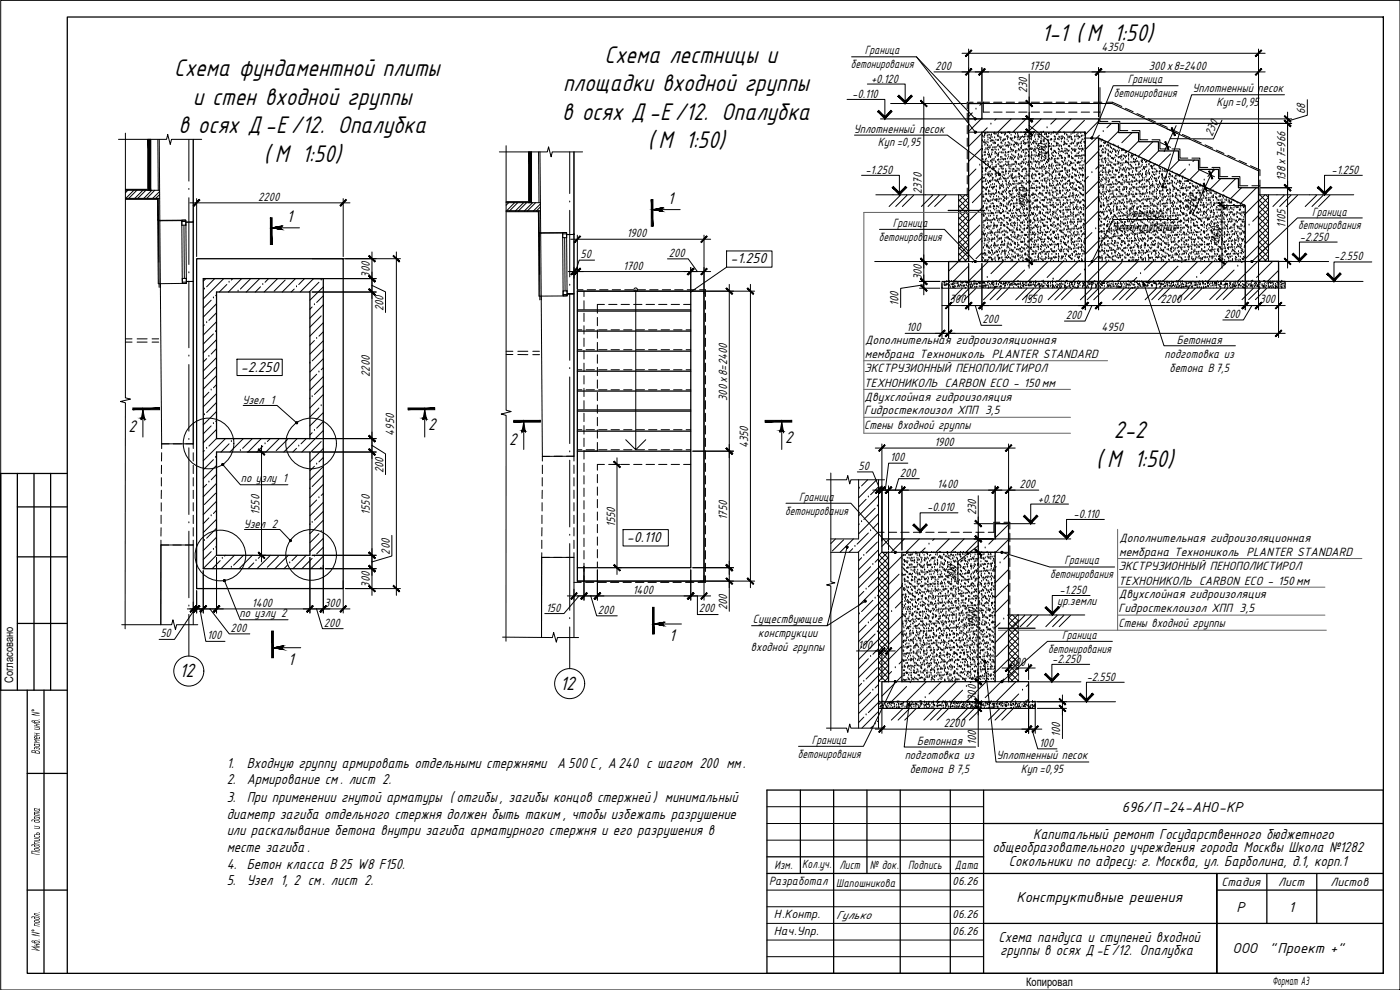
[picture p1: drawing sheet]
<svg xmlns="http://www.w3.org/2000/svg" width="420mm" height="297mm" viewBox="0 0 420 297" stroke-linecap="round" stroke-linejoin="round" font-family="sans-serif">
<defs><g id="words">
<g font-size="8">
<text x="312.6" y="12.3">1-1 ( М 1:50)</text>
<text x="52.3" y="22.9">Схема фундаментной плиты</text>
<text x="181.4" y="18.9">Схема лестницы и</text>
<text x="169" y="27.4">площадки входной группы</text>
<text x="57.9" y="31.4">и стен входной группы</text>
<text x="168.7" y="35.9">в осях Д-Е/12. Опалубка</text>
<text x="53.6" y="39.9">в осях Д-Е/12. Опалубка</text>
<text x="194.4" y="44.4">( М 1:50)</text>
<text x="79.2" y="48.5">( М 1:50)</text>
<text x="334.3" y="131.5">2-2</text>
<text x="329" y="140">( М 1:50)</text>
</g>
<g font-size="6.4">
<text x="53.8" y="203.2">12</text>
<text x="168.1" y="207">12</text>
</g>
<g font-size="5.6">
<text x="200.4" y="61.1">1</text>
<text x="86.1" y="66.6">1</text>
<text x="38.5" y="129.7">2</text>
<text x="128.5" y="129.1">2</text>
<text x="152.8" y="133.4">2</text>
<text x="235.6" y="132.8">2</text>
<text x="200.8" y="192.4">1</text>
<text x="86.5" y="199.6">1</text>
</g>
<g font-size="4.8">
<text x="219.2" y="79">-1.250</text>
<text x="72.3" y="111.5">-2.250</text>
<text x="188.1" y="162.6">-0.110</text>
<text x="68" y="230.3">1.</text>
<text x="74" y="230.3">Входную группу армировать отдельными стержнями А 500С , А240 с шагом 200 мм.</text>
<text x="68" y="235.3">2. Армирование см. лист 2.</text>
<text x="68" y="240.5">3. При применении гнутой арматуры ( отгибы, загибы концов стержней ) минимальный</text>
<text x="68" y="245.6">диаметр загиба отдельного стержня должен быть таким , чтобы избежать разрушение</text>
<text x="68" y="250.6">или раскалывание бетона внутри загиба арматурного стержня и его разрушения в</text>
<text x="310.1" y="251.7">Капитальный ремонт Государственного бюджетного</text>
<text x="68" y="255.6">месте загиба .</text>
<text x="297.8" y="255.8">общеобразовательного учреждения города Москвы Школа №1282</text>
<text x="68" y="260.6">4. Бетон класса В25 W8 F150.</text>
<text x="302.8" y="259.7">Сокольники по адресу: г. Москва, ул. Барболина, д.1, корп.1</text>
<text x="68" y="265.6">5. Узел 1, 2 см. лист 2.</text>
<text x="386.8" y="273.5">1</text>
<text x="299.7" y="282.8">Схема пандуса и ступеней входной</text>
<text x="300.2" y="286.6">группы в осях Д -Е /12. Опалубка</text>
</g>
<g font-size="4.7">
<text x="336.7" y="243.6">696/П-24-АНО-КР</text>
<text x="305.1" y="270.6">Конструктивные решения</text>
<text x="371.1" y="273.5">Р</text>
<text x="369.9" y="286.1">ООО</text>
<text x="381" y="286.1">&quot;Проект +&quot;</text>
</g>
<g font-size="4">
<text x="259.6" y="16.3">Граница</text>
<text x="330.6" y="15.4">4350</text>
<text x="255.4" y="20.5">бетонирования</text>
<text x="280.7" y="20.9">200</text>
<text x="308.9" y="20.9">1750</text>
<text x="344.8" y="20.9">300х8=2400</text>
<text x="255.8" y="29.4">-0.110</text>
<text x="261.4" y="24.8">+0.120</text>
<text x="308.3" y="28" transform="rotate(-90 308.3 28)">230</text>
<text x="334.3" y="29.2">бетонирования</text>
<text x="338.5" y="25">Граница</text>
<text x="357.8" y="27.7">Уплотненный песок</text>
<text x="365.1" y="31.8">Куп =0,95</text>
<text x="391.7" y="34.1" transform="rotate(-90 391.7 34.1)">68</text>
<text x="256.2" y="39.8">Уплотненный песок</text>
<text x="363.8" y="41" transform="rotate(-66 363.8 41)">230</text>
<text x="263.5" y="43.9">Куп =0,95</text>
<text x="314" y="48" transform="rotate(-90 314 48)">200</text>
<text x="259.7" y="52.2">-1.250</text>
<text x="399.6" y="52.2">-1.250</text>
<text x="276.6" y="58.2" transform="rotate(-90 276.6 58.2)">2370</text>
<text x="385.8" y="54.4" transform="rotate(-90 385.8 54.4)">138х7=966</text>
<text x="77.5" y="60.2">2200</text>
<text x="308.3" y="62.4" transform="rotate(-90 308.3 62.4)">1940</text>
<text x="338.5" y="65.1">Граница</text>
<text x="357.5" y="63.9" transform="rotate(-66 357.5 63.9)">200</text>
<text x="393.8" y="64.7">Граница</text>
<text x="188.1" y="71.1">1900</text>
<text x="268" y="68.1">Граница</text>
<text x="334.3" y="69.3">бетонирования</text>
<text x="385.8" y="68.4" transform="rotate(-90 385.8 68.4)">1105</text>
<text x="389.6" y="68.8">бетонирования</text>
<text x="174.2" y="77.4">50</text>
<text x="200.7" y="77">200</text>
<text x="263.8" y="72.2">бетонирования</text>
<text x="366.1" y="72.9" transform="rotate(-90 366.1 72.9)">840</text>
<text x="390.1" y="72.2">-2.250</text>
<text x="111" y="83.3" transform="rotate(-90 111 83.3)">300</text>
<text x="187" y="80.9">1700</text>
<text x="400.4" y="78.1">-2.550</text>
<text x="276.6" y="84.1" transform="rotate(-90 276.6 84.1)">300</text>
<text x="115.1" y="93.4" transform="rotate(-90 115.1 93.4)">200</text>
<text x="269.7" y="91.8" transform="rotate(-90 269.7 91.8)">100</text>
<text x="285" y="91">300</text>
<text x="306.9" y="91">1550</text>
<text x="319.9" y="95.7">200</text>
<text x="348.2" y="91">2200</text>
<text x="367.4" y="95.4">200</text>
<text x="378" y="91">300</text>
<text x="272" y="99.4">100</text>
<text x="294.9" y="97">200</text>
<text x="330.6" y="99.4">4950</text>
<text x="259.5" y="107.3">мембрана Технониколь PLANTER STANDARD</text>
<text x="259.6" y="103.2">Дополнительная гидроизоляционная</text>
<text x="349.5" y="107.4">подготовка из</text>
<text x="353.2" y="103.2">Бетонная</text>
<text x="111" y="113.1" transform="rotate(-90 111 113.1)">2200</text>
<text x="259.4" y="111.7">ЭКСТРУЗИОННЫЙ ПЕНОПОЛИСТИРОЛ</text>
<text x="351" y="111.6">бетона В7,5</text>
<text x="259.4" y="116.1">ТЕХНОНИКОЛЬ CARBON ECO - 150 мм</text>
<text x="72.7" y="121.2">Узел 1</text>
<text x="218.3" y="120.3" transform="rotate(-90 218.3 120.3)">300 х8=2400</text>
<text x="259.4" y="124.4">Гидростеклоизол ХПП 3,5</text>
<text x="259.5" y="120.2">Двухслойная гидроизоляция</text>
<text x="118.3" y="130.7" transform="rotate(-90 118.3 130.7)">4950</text>
<text x="259.3" y="128.7">Стены входной группы</text>
<text x="224.6" y="134.4" transform="rotate(-90 224.6 134.4)">4350</text>
<text x="280.4" y="133.8">1900</text>
<text x="115.1" y="142" transform="rotate(-90 115.1 142)">200</text>
<text x="257.7" y="141">50</text>
<text x="267.1" y="138.3">100</text>
<text x="270.1" y="143">200</text>
<text x="72.3" y="144.7">по узлу 1</text>
<text x="281.3" y="146.4">1400</text>
<text x="305.9" y="146.4">200</text>
<text x="77.9" y="154.4" transform="rotate(-90 77.9 154.4)">1550</text>
<text x="111" y="154.4" transform="rotate(-90 111 154.4)">1550</text>
<text x="235.7" y="154.4">бетонирования</text>
<text x="239.9" y="150.2">Граница</text>
<text x="278.3" y="153.4">-0.010</text>
<text x="293" y="154.5" transform="rotate(-90 293 154.5)">230</text>
<text x="311.4" y="150.8">+0.120</text>
<text x="322.2" y="155.4">-0.110</text>
<text x="73.2" y="158.4">Узел</text>
<text x="81.6" y="158.4">2</text>
<text x="184.6" y="158.1" transform="rotate(-90 184.6 158.1)">1550</text>
<text x="218.3" y="156.1" transform="rotate(-90 218.3 156.1)">1750</text>
<text x="117" y="166.4" transform="rotate(-90 117 166.4)">200</text>
<text x="335.9" y="166.7">мембрана Технониколь PLANTER STANDARD</text>
<text x="336" y="162.5">Дополнительная гидроизоляционная</text>
<text x="315.2" y="173.5">бетонирования</text>
<text x="319.4" y="169.4">Граница</text>
<text x="335.7" y="171.1">ЭКСТРУЗИОННЫЙ ПЕНОПОЛИСТИРОЛ</text>
<text x="111" y="176.3" transform="rotate(-90 111 176.3)">300</text>
<text x="189.9" y="178.2">1400</text>
<text x="286.9" y="174.2" transform="rotate(-90 286.9 174.2)">200</text>
<text x="317.9" y="178.3">-1.250</text>
<text x="335.7" y="175.5">ТЕХНОНИКОЛЬ CARBON ECO - 150 мм</text>
<text x="335.8" y="179.5">Двухслойная гидроизоляция</text>
<text x="71.9" y="185.2">по узлу 2</text>
<text x="75.6" y="182.1">1400</text>
<text x="97.3" y="182.1">300</text>
<text x="163.9" y="183.5">150</text>
<text x="179.5" y="184.1">200</text>
<text x="209.7" y="183.8">200</text>
<text x="218.3" y="183" transform="rotate(-90 218.3 183)">200</text>
<text x="317.3" y="181.6">ур.земли</text>
<text x="335.7" y="183.7">Гидростеклоизол ХПП 3,5</text>
<text x="48.1" y="191.2">50</text>
<text x="62.2" y="191.8">100</text>
<text x="69.2" y="189.6">200</text>
<text x="97.2" y="188">200</text>
<text x="226" y="187">Существующие</text>
<text x="227.6" y="191.1">конструкции</text>
<text x="293" y="188.5" transform="rotate(-90 293 188.5)">1940</text>
<text x="318.8" y="191.7">Граница</text>
<text x="335.7" y="188.1">Стены входной группы</text>
<text x="225.3" y="195.3">входной группы</text>
<text x="257.4" y="194.7">100</text>
<text x="314.5" y="195.9">бетонирования</text>
<text x="303" y="199.8">300</text>
<text x="315.8" y="198.9">-2.250</text>
<text x="326.1" y="204.2">-2.550</text>
<text x="293" y="210.3" transform="rotate(-90 293 210.3)">300</text>
<text x="283.2" y="218.1">2200</text>
<text x="318.2" y="221.2" transform="rotate(-90 318.2 221.2)">100</text>
<text x="239.4" y="227.4">бетонирования</text>
<text x="243.6" y="223.2">Граница</text>
<text x="271.5" y="227.8">подготовка из</text>
<text x="275.2" y="223.6">Бетонная</text>
<text x="293" y="223.6" transform="rotate(-90 293 223.6)">100</text>
<text x="299.1" y="227.9">Уплотненный песок</text>
<text x="311.9" y="224.1">100</text>
<text x="273" y="232">бетона В7,5</text>
<text x="306.3" y="232.1">Куп=0,95</text>
</g>
<g font-size="3.9">
<text x="11.9" y="216.2" transform="rotate(-90 11.9 216.2)">. N°</text>
<text x="11.9" y="226.3" transform="rotate(-90 11.9 226.3)">Взамен инв</text>
<text x="11.9" y="256.7" transform="rotate(-90 11.9 256.7)">Подпись и дата</text>
<text x="232.5" y="260.8">Изм.</text>
<text x="240.7" y="260.4">Колуч.</text>
<text x="245.4" y="260.4">.</text>
<text x="251.9" y="260.8">Лист</text>
<text x="261" y="260.8">№ док.</text>
<text x="272.5" y="260.8">Подпись</text>
<text x="286.6" y="260.6">Дата</text>
<text x="230.8" y="265.5">Разработал</text>
<text x="366.6" y="265.8">Стадия</text>
<text x="383.6" y="265.8">Лист</text>
<text x="399.3" y="265.8">Листов</text>
<text x="232.2" y="275.4">Н.Контр.</text>
<text x="232.2" y="280.4">Нач.Упр.</text>
<text x="11.9" y="285.4" transform="rotate(-90 11.9 285.4)">Инв . N° подл .</text>
<text x="381.9" y="295.4">Формат А3</text>
</g>
<g font-size="3.7">
<text x="251" y="266">Шапошникова</text>
<text x="285.8" y="265.5">06.26</text>
<text x="251" y="275.7">Гулько</text>
<text x="285.8" y="275.5">06.26</text>
<text x="285.8" y="280.5">06.26</text>
</g>
<g font-size="3.5">
<text x="3.9" y="204.9" transform="rotate(-90 3.9 204.9)">Согласовано</text>
<text x="308" y="295.9">Копировал</text>
</g>
</g></defs>
<g fill="none" stroke="#000" stroke-width=".3">
<path d="M56.7 56.8h.1M56.7 41.8v12.5M56.7 59.3v20.1M171 45.6v12.5M171 60.6h.1M171 63.1v20M56.7 81.9h.1M56.7 84.4v19.9M171 85.6h.1M171 88.1v20M56.7 106.8h.1M56.7 109.4v20"/>
<path d="M171 110.6h.1M171 113.1v20M56.7 131.9h.1M56.7 134.4v20M171 135.6h.1M171 138.1v20M56.7 156.9h.1M56.7 159.4v20M171 160.6h.1M171 163.1v20M56.7 181.8h.1M56.7 184.3v12.6"/>
<path d="M171 185.6h.1M171 188.1v12.5"/>
</g>
<g fill="#000" stroke="#000" stroke-width=".3">
<path d="M44.4 41.8l.8 15.3v-15.3zM44.4 41.8l.8 15.3h-.8z"/>
<path d="M158.7 45.6l.8 15.2v-15.2zM158.7 45.6l.8 15.2h-.8z"/>
</g>
<path d="M47.8 41.8l.2 24.3h6.6M58 41.8v91.4h-9.5l-.5-67h6.6M162.1 45.6l.2 24.2h6.6M172.3 45.6v91.3h-9.5l-.5-66.9 6.6-.1M58 66.6l-2.2 .1M172.3 70.3l-2.2 .1M54.7 85l-6.6 .1M55.9 84.4h2.1l-2.1 .1M169 88.8h-6.6M170.2 88.2h2.1h-2.1M48.3 187.4v-23.9h9.7v23.9M162.5 191.2l.1-24h9.7v24.1" fill="none" stroke="#000" stroke-width=".3"/>
<g fill="none" stroke="#000" stroke-width=".38">
<path d="M290.7 31.1h4v4.6h35v1.3h6v2.8h6v2.7h6v2.8h6v2.7h6v2.8h6v2.8h6v2.7h6v22.1h6v6h-99v-5.9h6zM294.7 39.7h31v38.8h-31zM329.7 41.4l44 20.3v16.8h-44zM59 77.6h44v99h-44zM61 83.6h36v87h-36zM65 87.6h28v44h-28zM173.3 87.4h38v87h-38zM173.3 99.3h34M173.3 93.3h34M207.3 87.4v82.9h-34M173.3 117.3h34M173.3 111.4h34"/>
<path d="M173.3 105.4h34M65 135.6h28v31h-28zM173.3 135.4h34M173.3 129.4h34M173.3 123.3h34M264.7 161.7h34v-4.6h4v47.4h6v6.1h-44v-6.1h2v-38.8h-2zM270.7 165.7h28v38.8h-28z"/>
</g>
<path d="M47.6 66.1l.1 12.5M47.6 66.2h.4M58 66.6h.1M161.8 69.8l.2 12.6M161.8 70h.5M172.3 70.3h.1" fill="none" stroke="#000" stroke-width=".3"/>
<g fill="none" stroke="#000" stroke-width=".3">
<path d="M37.6 56.8h6.5M37.6 59.8h9.7M44.4 41.8v15.3M45.2 41.8v15.3M47.3 59.6v6.5h.7M47.4 41.8l.1 15.3M47.5 59.5l.1 6.6M58 41.8v24.8M158.7 45.6v15.2M159.5 45.6v15.2M161.6 45.6l.2 15.2M172.3 45.6v24.7"/>
<path d="M151.9 60.5h6.5M151.9 63.5h9.7M161.6 63.4v6.4h.7M161.8 63.2v6.6M47.5 85.1h.6v1.1M47.8 85.1v1.1M58 84.4v48.8M161.8 88.8h.6v1.1M162 88.8v1.2M172.3 88.2v48.7"/>
</g>
<g fill="none" stroke="#000" stroke-width=".3">
<path d="M37.6 57.1h10.3M37.6 56.9h6.6M37.6 59.5h10.3M37.6 59.6h9.9M38.4 57.1l-.8 .8M40.2 57.1l-2.4 2.4M41.1 57.1l-2.4 2.4M42.9 57.1l-2.4 2.4M43.8 57.1l-2.4 2.4M45.6 57.1l-2.4 2.4M46.4 57.1l-2.3 2.4M47.3 59.6l.1 6.5"/>
<path d="M47.9 57.5l-2.1 2M47.9 58.4l-1.2 1.1M151.9 60.8h10.3M151.9 60.6h6.6M151.9 63.2h10.3M151.9 63.4h9.9M152.7 60.8l-.8 .8M154.4 60.8l-2.3 2.4M155.4 60.8l-2.4 2.4M157.1 60.8l-2.4 2.4M158 60.8l-2.4 2.4M159.9 60.8l-2.5 2.4"/>
<path d="M160.7 60.8l-2.4 2.4M161.6 63.4l.1 6.4M162.2 61.2l-2.1 2M162.2 62.1l-1.2 1.1"/>
</g>
<path d="M47.3 66.1l.2 19M47.6 66.1l.2 19M58 66.6v17.8M161.6 69.8l.2 19M161.8 69.8l.2 19M172.3 70.3v17.9" fill="none" stroke="#000" stroke-width=".3"/>
<path d="M54.6 66.1l1.2-.1v1.5l-1.2 .1zM54.6 66.4h1.2M55.2 67.5l.1 16M168.9 69.8h1.2v1.5h-1.2zM168.9 70.2h1.2M169.5 71.3l.1 16M54.7 83.6l1.2-.1v1.5h-1.2zM54.7 84.7h1.2M169 87.3h1.2v1.5h-1.2zM169 88.4h1.2" fill="none" stroke="#000" stroke-width=".3"/>
<path d="M54.6 66.1l1.2-.1 .1 19h-1.2zM168.9 69.8h1.2l.1 19h-1.2z" fill="none" stroke="#000" stroke-width=".3"/>
<path d="M37.6 101.7h2M37.6 102.6h2M41.1 101.7h3.1M41.1 102.6h3.1M45.6 101.7h2M45.6 102.6h2M151.9 105.4h2M151.9 106.4h2M155.4 105.4h3M155.4 106.4h3M159.9 105.4h2M159.9 106.4h2" fill="none" stroke="#000" stroke-width=".3"/>
<path d="M37.6 39.9v79.5l1.6 .3-3 .8 1.4 .3-.1 67.9M35.6 41.8h14.4l.3-1.5 .8 3 .4-1.5h9M149.9 45.6h14.4l.3-1.5 .8 3 .3-1.5h9.1M151.9 43.7v79.4l1.5 .4-3 .7 1.5 .4-.1 67.8M248 144h6.1l.3-1.3 .6 2.5 .4-1.2h10.1M249.3 141.9v32.7l1.3 .3-2.5 .6 1.2 .3v43.4M36.5 187.4h15l.4-1.4 .8 2.9 .3-1.5h6.4M150.8 191.2l15 .1 .4-1.5 .8 2.9 .3-1.4h6.4M248 218.5h6.1l.3 1.2 .6-2.5 .4 1.3h10.1" fill="none" stroke="#000" stroke-width=".3"/>
<g fill="none" stroke="#000" stroke-width=".3">
<path d="M290.3 33.9v2.5M290.3 37.7v2.5M292.1 30.7h-1.8v2M293.3 30.7h3.7M295.1 30.7v2.9h1.9M298.2 30.7h2.5M298.2 33.6h2.5M302 33.6h2.5M302 30.7h2.5M305.7 33.6h2.5M305.7 30.7h2.5M309.5 33.6h2.5"/>
<path d="M309.5 30.7h2.5M313.2 33.6h2.5M313.2 30.7h2.5M316.9 30.7h2.5M317 33.6h2.5M320.7 33.6h2.5M320.7 30.7h2.5M324.5 33.6h2.5M324.5 30.7h2.5M328.2 33.6h1.9v2.8h2.4M328.2 30.7h2.5M332 30.7h1.8l2.9 1.2"/>
<path d="M333.7 36.4h2.4v2.8h2.4M337.8 32.5l2.3 1M339.7 39.2h2.4v2.7h2.4M341.2 34.1l2.3 1M344.6 35.6l2.3 1M348 37.2l2.3 1M351.4 38.8l2.3 1M290.3 41.4v2.5M290.3 45.2v2.5M290.3 48.9v2.5M290.3 52.7v2.5M290.3 56.4v2"/>
<path d="M345.7 41.9h2.4v2.8h2.4M351.7 44.7h2.4v2.7h2.4M354.8 40.3l2.3 1M357.7 47.4h2.4v2.8h2.4M358.2 41.9l2.3 1M361.7 43.5l2.2 1M363.7 50.2h2.4v2.8h2.4M365 45l2.3 1M368.5 46.6l2.2 1M369.7 53h2.4v2.7h2.4M371.9 48.2l2.2 1M375.3 49.7l2.8 1.3v1.7"/>
<path d="M375.7 55.7h2.4v2.7M378.1 54v1.7M173.3 99h1.3M173.3 92.9h34M175 86.9h-1.7v.5M175.3 87.4v1.6M175.3 90.2v2.5M175.3 94v2.5M175.3 97.7v2.5M175.9 99h2.5M176.2 86.9h2.5M179.3 95.2v2.5"/>
<path d="M179.3 99v2.5M179.7 99h2.5M180 86.9h2.5M181.4 91.3h-2.1v2.7M182.7 91.3h2.5M183.4 99h2.5M183.7 86.9h2.5M186.4 91.3h2.5M187.2 99h2.5M187.5 86.9h2.5M190.2 91.3h2.5M190.9 99h2.5"/>
<path d="M191.2 86.9h2.5M193.9 91.3h2.5M194.6 99h2.5M195 86.9h2.5M197.7 91.3h2.5M198.4 99h2.5M198.8 86.9h2.5M201.4 91.3h2.5M202.1 99h2.6M202.5 86.9h2.5M205.1 91.3h2.2M205.9 99h1.4"/>
<path d="M206.2 86.9h2.5M210 86.9h1.7v2.1M211.7 90.2v2.5M211.7 94v2.5M211.7 97.7v2.5M218.1 80.2l-10.5 7.2M173.3 117h1.3M173.3 110.9h1.3M173.3 104.9h1.3M175.3 101.5v2.5M175.3 105.2v2.5M175.3 109v2.5"/>
<path d="M175.3 112.7v2.5M175.3 116.5v2.5M175.9 117h2.5M175.9 110.9h2.5M175.9 104.9h2.5M179.3 102.7v2.5M179.3 106.5v2.5M179.3 110.2v2.5M179.3 114v2.5M179.3 117.7v2.5M179.7 117h2.5M179.7 110.9h2.5"/>
<path d="M179.7 104.9h2.5M183.4 117h2.5M183.4 110.9h2.5M183.4 104.9h2.5M187.2 117h2.5M187.2 110.9h2.5M187.2 104.9h2.5M190.9 117h2.5M190.9 110.9h2.5M190.9 104.9h2.5M194.6 117h2.5M194.6 110.9h2.5"/>
<path d="M194.6 104.9h2.5M198.4 117h2.5M198.4 110.9h2.5M198.4 104.9h2.5M202.1 117h2.6M202.1 110.9h2.6M202.1 104.9h2.6M205.9 117h1.4M205.9 110.9h1.4M205.9 104.9h1.4M211.7 101.5v2.5M211.7 105.2v2.5"/>
<path d="M211.7 109v2.5M211.7 112.7v2.5M211.7 116.5v2.5M48.5 139.6l-.1 2.5M48.5 135.8v2.5M50.8 133.2h-2.3v1.4M52 133.2h2.5M55.8 133.2h2.2v1.4M58 135.8v2.5M58 139.6v2.5M162.8 139.6v2.5M165 136.9h-2.2v1.4"/>
<path d="M166.3 136.9h2.5M170 136.9h2.3v1.4M172.3 139.6v2.5M173.3 134.9h1.3M173.3 128.9h1.3M173.3 123h34M175.3 120.2v2.5M175.3 124v2.5M175.3 127.7v2.5M175.3 131.5v2.5M175.3 135.2v2.5M175.3 139v2.5"/>
<path d="M175.9 134.9h2.5M175.9 128.9h2.5M179.3 121.5v2.5M179.3 125.2v2.5M179.3 129v2.5M179.3 132.7v2.7M179.7 134.9h2.5M179.7 128.9h2.5M181.4 139.3h-2.1v1.8M182.7 139.3h2.5M183.4 134.9h2.5M183.4 128.9h2.5"/>
<path d="M186.4 139.3h2.5M187.2 134.9h2.5M187.2 128.9h2.5M190.2 139.3h2.5M190.9 134.9h2.5M190.9 128.9h2.5M193.9 139.3h2.5M194.6 134.9h2.5M194.6 128.9h2.5M197.7 139.3h2.5M198.4 134.9h2.5M198.4 128.9h2.5"/>
<path d="M201.4 139.3h2.5M202.1 134.9h2.6M202.1 128.9h2.6M205.1 139.3h2.2M205.9 134.9h1.4M205.9 128.9h1.4M211.7 120.2v2.5M211.7 124v2.5M211.7 127.7v2.5M211.7 131.5v2.5M211.7 135.2v2.5M211.7 139v2.5"/>
<path d="M48.3 154.6v2.5M48.3 158.4v2.5M48.4 150.9v2.5M48.4 143.3v2.5M48.4 147.1v2.5M58 143.3v2.5M58 147.1v2.5M58 150.8v2.5M58 154.6v2.5M58 158.3v2.6M162.6 154.6v2.5M162.6 158.3v2.5"/>
<path d="M162.7 150.8v2.5M162.7 143.3v2.5M162.7 147.1v2.5M172.3 143.3v2.5M172.3 147.1v2.4M172.3 150.8v2.5M172.3 154.6v2.5M172.3 158.3v2.5M175.3 142.7v2.5M175.3 146.5v2.5M175.3 150.2v2.5M175.3 154v2.5"/>
<path d="M175.3 157.7v2.5M179.3 142.4v2.5M179.3 146.1v2.5M179.3 149.8v2.5M179.3 153.6v2.5M179.3 157.3v2.5M211.7 142.7v2.5M211.7 146.5v2.5M211.7 150.2v2.5M211.7 154v2.5M211.7 157.7v2.5M263.7 159.7h1.6"/>
<path d="M266.6 159.7h2.5M270.3 159.7h2.5M274.1 159.7h2.5M277.8 159.7h2.5M281.6 159.7h2.5M285.4 159.7h2.5M289.1 159.7h2.5M292.9 159.7h2.5M300.1 156.7h-1.8v3h-1.7M301.3 156.7h1.8v2M48.3 162.1v1.4h2.3M51.9 163.5h2.5"/>
<path d="M58 162.1v1.4h-2.4M162.6 165.8v1.4h2.3M162.6 162.1v2.5M166.2 167.2h2.5M172.3 165.8v1.4h-2.4M172.3 174.7h2.2M172.3 162.1v2.5M175.3 161.5v2.5M175.3 165.2v2.5M175.3 169v2.5M175.3 172.7v1.7M175.7 174.7h2.5"/>
<path d="M179.3 161.1v2.5M179.3 164.9v2.5M179.3 168.6v1.7M179.5 174.7h2.5M183.2 174.7h2.5M187 174.7h2.5M190.7 174.7h2.6M194.5 174.7h2.5M198.2 174.7h2.5M202 174.7h2.5M205.7 174.7h2.5M211.7 172.7v2h-2.2"/>
<path d="M211.7 161.5v2.5M211.7 165.2v2.5M211.7 169v2.5M303.1 160v2.5M303.1 163.7v2.5M303.1 167.5v2.5M303.1 171.2v2.6M303.1 175v2.5M303.1 178.8v2.5M303.1 182.5v2"/>
</g>
<path d="M218.1 75.3h13.6v4.9h-13.6zM71.1 107.8h13.6v4.9h-13.6zM187 158.9h13.6v4.9h-13.6z" fill="none" stroke="#000" stroke-width=".3"/>
<!-- layer: SGRAND -->
<g fill="none" stroke="#000" stroke-width=".3">
<path d="M291.8 33.9l-1.1 1.1M292.9 32.8h.1M294.6 31.1l-.6 .5M294.7 35.5l-4 3.9M294.7 39.9l-4 4M296.3 38.3l-1.3 1.4M296.5 39.9h.1M297.4 37.2h.1M298.5 39.9h.1M299 35.7l-.5 .4M300.4 39.9h.1M301 40h.1"/>
<path d="M301.6 39.9h.1M302.5 39.8h.1M302.7 39.8h.1M303.1 39.7h.1M303.4 35.7l-3.9 4M304.5 39.8h.1M306.4 39.8h.1M307.9 35.7l-3.9 4M308.5 39.7h.1M310.2 39.7h.1M310.5 39.7h.1M312.4 39.7h.1"/>
<path d="M312.5 35.7l-4.1 4M313.1 39.5l-.2 .2M313.2 39.7h.1M314.2 38.3h.1M316.1 40h.1M316.2 39.7h.1M316.4 39.8h.1M316.7 39.9h.1M316.9 35.7l-1.6 1.5M317.8 39.8h.1M318.1 39.7h.1M319.3 39.8h.1"/>
<path d="M321.4 35.7l-4 4M322.4 39.8h.1M322.5 39.9h.1M325.5 39.9h.1M325.5 36.1l-3.6 3.6M329.7 36.4l-4 4M331.1 39.5h.1M333.5 37l-1.3 1.3M335.7 39.4l-3.3 3.3M339.8 39.8l-3.1 3M287.7 59.8l3 3.1M287.7 58.4v20.1"/>
<path d="M287.8 58.4l-.1 .2M288.1 58.4l2.6 2.7M289.6 58.4l-1.9 2M289.9 58.4l.8 .9M290.7 59.2l-3 3M292.9 50.7l-2.2 2.2M294 49.6h.1M294.7 53.4l-4 4M294.7 44.4l-4 4M294.7 57.9l-2.9 2.9M294.7 50.3h.1M294.7 43.9h.1"/>
<path d="M294.8 42.2h.1M294.8 51.7h.1M294.8 47h.1M294.9 53.2h.1M294.9 40.8h.1M294.9 44.8h.1M294.9 51.5h.1M294.9 45h.1M294.9 54.7h.1M294.9 50.7h.1M294.9 54.6h.1M294.9 42.3h.1"/>
<path d="M294.9 47.8h.1M294.9 56.1h.1M294.9 46.7h.1M294.9 56.6h.1M294.9 59.2h.1M295 57.6h.1M295 52.6h.1M295 53.5h.1M295 59.1h.1M295 58.5h.1M295 41h.1M295 47.9h.1"/>
<path d="M295.1 56.3h.1M295.1 48.7h.1M295.1 53.6h.1M295.1 59.1h.1M295.2 42.7h.1M295.2 56.3h.1M295.2 48.6h.1M295.2 59.2h.1M295.3 54.6h.1M295.4 41.3h.1M295.4 45.8h.1M295.4 48.9h.1"/>
<path d="M295.4 53.5h.1M295.5 40.7h.1M295.5 40.1h.1M295.5 42.1h.1M295.5 46.6h.1M295.5 56.5h.1M295.6 43.6h.1M295.6 42.7h.1M295.6 42.9h.1M295.6 45.1h.1M295.6 48.6h.1M295.6 52.6h.1"/>
<path d="M295.6 45.7h.1M295.7 46.6h.1M295.7 58.4h.1M295.7 43h.1M295.7 40.2h.1M295.7 54.5h.1M295.7 48.5h.1M295.7 51.3h.1M295.7 48h.1M295.7 50.6h.1M295.7 45.8h.1M295.8 49.5h.1"/>
<path d="M295.8 54.2h.1M295.8 51h.1M295.8 58.2h.1M295.8 57h.1M295.9 52.4h.1M295.9 44.6h.1M295.9 40.1h.1M295.9 51.5h.1M295.9 53.9h.1M295.9 59.8h.1M296 55.4h.1M296 50.5h.1"/>
<path d="M296 43.2h.1M296 57.1h.1M296 56.8h.1M296 56.5h.1M296 47.7h.1M296 58.3h.1M296 50.8h.1M296.1 55.4h.1M296.1 59.8h.1M296.1 58.4h.1M296.2 42.6h.1M296.2 48.5h.1"/>
<path d="M296.2 44.9h.1M296.3 44.6h.1M296.3 54.4h.1M296.3 40.8h.1M296.3 50.5h.1M296.3 52.5h.1M296.3 43.6h.1M296.4 56.4h.1M296.4 46.4h.1M296.5 43.8h.1M296.5 49.3h.1M296.5 41.4h.1"/>
<path d="M296.5 42h.1M296.5 52.1h.1M296.5 42.9h.1M296.5 40.6h.1M296.5 54.9h.1M296.6 44.3h.1M296.6 46.5h.1M296.6 45.1h.1M296.6 49.6h.1M296.6 49.4h.1M296.6 52.4h.1M296.6 57.7h.1"/>
<path d="M296.7 45.8h.1M296.7 52.7h.1M296.7 57.3h.1M296.7 55h.1M296.7 47.3h.1M296.7 58.3h.1M296.8 48.7h.1M296.8 50.2h.1M296.8 51.7h.1M296.9 53.1h.1M296.9 44.5h.1M296.9 46.8h.1"/>
<path d="M296.9 54.6h.1M296.9 40.5h.1M297 46.4h.1M297 50.4h.1M297 54.4h.1M297 56.1h.1M297 56.3h.1M297.1 57.5h.1M297.1 52.4h.1M297.1 41.5h.1M297.1 59h.1M297.1 58.3h.1"/>
<path d="M297.1 43.9h.1M297.1 44.4h.1M297.2 47h.1M297.2 47.1h.1M297.2 42.4h.1M297.2 51.5h.1M297.2 41.6h.1M297.2 50h.1M297.3 48.4h.1M297.3 54.6h.1M297.3 52.8h.1M297.3 59.2h.1"/>
<path d="M297.3 47.3h.1M297.3 54.3h.1M297.3 55.6h.1M297.4 41h.1M297.4 58.4h.1M297.4 40.7h.1M297.4 52.9h.1M297.5 42.1h.1M297.5 48.7h.1M297.5 43.6h.1M297.5 58.5h.1M297.6 45.1h.1"/>
<path d="M297.6 40.5h.1M297.6 56.3h.1M297.6 46.6h.1M297.6 46.4h.1M297.6 42.4h.1M297.6 52.3h.1M297.7 48h.1M297.7 48.3h.1M297.7 49.5h.1M297.7 54.3h.1M297.7 58.2h.1M297.7 41.3h.1"/>
<path d="M297.7 45.8h.1M297.8 51h.1M297.8 52.4h.1M297.8 48.9h.1M297.8 53.5h.1M297.9 53.9h.1M297.9 42.2h.1M297.9 55.4h.1M297.9 56.5h.1M297.9 45h.1M297.9 56.8h.1M297.9 44.4h.1"/>
<path d="M298 50.3h.1M298 47.9h.1M298 50.7h.1M298 58.3h.1M298 56.2h.1M298 43h.1M298 45.2h.1M298.1 59.8h.1M298.1 53.5h.1M298.1 50.6h.1M298.1 56.3h.1M298.2 50.8h.1"/>
<path d="M298.2 58.2h.1M298.2 59.1h.1M298.2 42.3h.1M298.2 40.1h.1M298.2 56.4h.1M298.3 48.2h.1M298.3 44.3h.1M298.3 43.2h.1M298.4 50.2h.1M298.4 54.2h.1M298.4 47.7h.1M298.4 50.8h.1"/>
<path d="M298.5 56.1h.1M298.5 55.4h.1M298.5 41.3h.1M298.5 58.4h.1M298.5 42.8h.1M298.6 40.3h.1M298.6 40.2h.1M298.6 44.3h.1M298.6 46.2h.1M298.6 44.9h.1M298.6 43h.1M298.7 45.7h.1"/>
<path d="M298.7 47.2h.1M298.7 52.1h.1M298.7 52.5h.1M298.7 48.7h.1M298.7 58.1h.1M298.7 43.1h.1M298.7 48.6h.1M298.8 50.2h.1M298.8 51.4h.1M298.8 51.6h.1M298.8 54.2h.1M298.9 53.1h.1"/>
<path d="M298.9 42h.1M298.9 48.7h.1M298.9 57.1h.1M299 54.6h.1M299 40.2h.1M299 44.2h.1M299 45.1h.1M299 49.6h.1M299 54.3h.1M299 59.8h.1M299 56h.1M299 50.1h.1"/>
<path d="M299 57.5h.1M299 46.2h.1M299 52.7h.1M299 57.3h.1M299.1 59h.1M299.1 52.1h.1M299.1 60h.1M299.1 58h.1M299.3 46.8h.1M299.3 42.2h.1M299.3 48.1h.1M299.3 54.4h.1"/>
<path d="M299.3 40.8h.1M299.4 54h.1M299.4 43.7h.1M299.5 59.9h.1M299.5 46.5h.1M299.5 40.6h.1M299.5 43.9h.1M299.5 41h.1M299.6 42.1h.1M299.6 47h.1M299.6 49.3h.1M299.6 52.1h.1"/>
<path d="M299.6 43.5h.1M299.6 40.2h.1M299.6 51.5h.1M299.6 46.6h.1M299.6 45h.1M299.6 46.1h.1M299.6 54.6h.1M299.6 54.9h.1M299.7 46.5h.1M299.7 42.1h.1M299.7 59.2h.1M299.7 57.7h.1"/>
<path d="M299.7 47.9h.1M299.7 48.1h.1M299.7 52h.1M299.7 52.2h.1M299.8 49.4h.1M299.8 57.9h.1M299.8 41h.1M299.8 50.9h.1M299.8 54h.1M299.8 59.9h.1M299.8 48.7h.1M299.9 52.4h.1"/>
<path d="M299.9 53.8h.1M299.9 56.3h.1M300 55.3h.1M300 44.1h.1M300 56.8h.1M300.1 58.2h.1M300.1 50h.1M300.1 59.7h.1M300.1 55.9h.1M300.1 41.3h.1M300.1 45.8h.1M300.1 41.6h.1"/>
<path d="M300.2 48.9h.1M300.2 53.5h.1M300.2 44.4h.1M300.3 56.5h.1M300.3 47.2h.1M300.3 42.1h.1M300.3 44.5h.1M300.3 50h.1M300.4 48h.1M300.4 52.8h.1M300.4 44h.1M300.4 53.9h.1"/>
<path d="M300.4 43h.1M300.4 55.7h.1M300.4 41.4h.1M300.4 49.9h.1M300.4 50.2h.1M300.5 55.9h.1M300.5 59.8h.1M300.5 50.6h.1M300.5 58.4h.1M300.5 42.8h.1M300.5 55.8h.1M300.6 44.3h.1"/>
<path d="M300.6 58.2h.1M300.6 45.8h.1M300.6 40h.1M300.7 47.2h.1M300.7 48.7h.1M300.7 46h.1M300.7 43.2h.1M300.7 50.2h.1M300.7 51.9h.1M300.7 47.7h.1M300.8 51.6h.1M300.8 57.8h.1"/>
<path d="M300.8 50.8h.1M300.8 53.1h.1M300.8 55.4h.1M300.9 58.4h.1M300.9 54.6h.1M300.9 42.3h.1M300.9 56h.1M301 57.5h.1M301 43.9h.1M301 44.9h.1M301 45.1h.1M301 59h.1"/>
<path d="M301 47.9h.1M301.1 45.9h.1M301.1 49.9h.1M301.1 52.5h.1M301.1 42.4h.1M301.1 51.8h.1M301.1 55.8h.1M301.1 50.7h.1M301.1 53.5h.1M301.2 48h.1M301.2 57.7h.1M301.2 56.4h.1"/>
<path d="M301.2 42h.1M301.2 59.2h.1M301.3 53.7h.1M301.3 41.9h.1M301.3 45.1h.1M301.3 49.6h.1M301.4 47.8h.1M301.4 59.3h.1M301.4 52.7h.1M301.4 57.3h.1M301.5 53.7h.1M301.5 40.6h.1"/>
<path d="M301.5 59.7h.1M301.5 42.1h.1M301.6 43.5h.1M301.6 45h.1M301.6 46.8h.1M301.6 40.2h.1M301.7 46.5h.1M301.7 47.9h.1M301.7 41.9h.1M301.7 45.8h.1M301.7 54.4h.1M301.7 43h.1"/>
<path d="M301.8 49.4h.1M301.8 51.7h.1M301.8 45.8h.1M301.8 47.8h.1M301.8 57.6h.1M301.8 40.3h.1M301.8 50.9h.1M301.8 53.7h.1M301.8 48.6h.1M301.8 51.4h.1M301.9 52.3h.1M301.9 59.6h.1"/>
<path d="M301.9 43.9h.1M301.9 45.9h.1M301.9 53.8h.1M301.9 47h.1M301.9 54.3h.1M302 55.3h.1M302 51.5h.1M302 57.1h.1M302 56.7h.1M302 54.6h.1M302 58.2h.1M302 43.8h.1"/>
<path d="M302 59.2h.1M302 59.9h.1M302.1 59.7h.1M302.1 49.7h.1M302.1 57.2h.1M302.1 55.6h.1M302.1 41h.1M302.2 48.7h.1M302.3 56.3h.1M302.3 41.8h.1M302.4 47.7h.1M302.4 43.8h.1"/>
<path d="M302.4 40.9h.1M302.5 49.7h.1M302.5 53.6h.1M302.5 41.3h.1M302.5 45.8h.1M302.5 59.5h.1M302.6 42.7h.1M302.6 55.6h.1M302.6 48.9h.1M302.6 53.5h.1M302.6 46.6h.1M302.6 44.2h.1"/>
<path d="M302.6 43.8h.1M302.6 49.3h.1M302.6 45.7h.1M302.6 56.5h.1M302.6 52.2h.1M302.7 55h.1M302.7 47.1h.1M302.7 45.7h.1M302.7 49.5h.1M302.8 48.6h.1M302.8 43h.1M302.8 57.8h.1"/>
<path d="M302.8 50.1h.1M302.8 51.6h.1M302.8 55.1h.1M302.9 51.6h.1M302.9 57.5h.1M302.9 50.6h.1M302.9 53h.1M302.9 54.5h.1M302.9 58.2h.1M303 56h.1M303 57.4h.1M303 40.1h.1"/>
<path d="M303.1 43.7h.1M303.1 43.2h.1M303.1 58.9h.1M303.1 49.6h.1M303.1 47.7h.1M303.1 45.6h.1M303.1 55.5h.1M303.1 50.8h.1M303.2 51.5h.1M303.2 55.4h.1M303.2 41.6h.1M303.2 57.5h.1"/>
<path d="M303.3 58.4h.1M303.3 44.4h.1M303.3 47.2h.1M303.4 44.9h.1M303.4 41.7h.1M303.4 41.6h.1M303.4 50.1h.1M303.4 52.9h.1M303.4 40.6h.1M303.4 47.6h.1M303.4 52.5h.1M303.4 47.4h.1"/>
<path d="M303.5 42.1h.1M303.5 53.5h.1M303.5 55.7h.1M303.5 43.5h.1M303.5 58.5h.1M303.6 45h.1M303.6 59.4h.1M303.6 53h.1M303.6 46.5h.1M303.6 42h.1M303.7 47.9h.1M303.7 58.6h.1"/>
<path d="M303.7 45.1h.1M303.7 49.6h.1M303.7 49.4h.1M303.7 45.5h.1M303.8 50.9h.1M303.8 41.6h.1M303.8 52.7h.1M303.8 57.3h.1M303.8 52.4h.1M303.8 47.5h.1M303.8 51.5h.1M303.9 53.8h.1"/>
<path d="M303.9 57.4h.1M303.9 55.3h.1M303.9 53.4h.1M304 56.8h.1M304 59.3h.1M304 58.2h.1M304 46.8h.1M304 42.4h.1M304 59.7h.1M304 45.2h.1M304.1 43.5h.1M304.1 54.4h.1"/>
<path d="M304.1 49.4h.1M304.1 48h.1M304.2 45.3h.1M304.2 50.8h.1M304.2 55.4h.1M304.2 53.6h.1M304.2 43.9h.1M304.2 56.4h.1M304.3 47h.1M304.3 50.9h.1M304.3 51.5h.1M304.3 59.3h.1"/>
<path d="M304.4 56.5h.1M304.4 41.5h.1M304.4 54.6h.1M304.4 59.2h.1M304.5 43.5h.1M304.5 47.4h.1M304.5 41.3h.1M304.5 53.3h.1M304.5 41h.1M304.5 42.7h.1M304.5 49.4h.1M304.6 44.2h.1"/>
<path d="M304.6 55.3h.1M304.6 59.3h.1M304.6 48.7h.1M304.7 45.7h.1M304.7 56.3h.1M304.7 47.1h.1M304.8 48.6h.1M304.8 40.2h.1M304.8 43h.1M304.8 50.1h.1M304.8 45.4h.1M304.8 51.5h.1"/>
<path d="M304.8 51.3h.1M304.8 41.3h.1M304.8 45.8h.1M304.9 53h.1M304.9 57.2h.1M304.9 48.7h.1M304.9 54.5h.1M304.9 48.9h.1M304.9 53.5h.1M304.9 43.2h.1M305 56h.1M305 51.5h.1"/>
<path d="M305 54.3h.1M305 56.5h.1M305 48.8h.1M305.1 57.4h.1M305.1 57.1h.1M305.1 58.9h.1M305.1 43.4h.1M305.1 59.9h.1M305.1 49.3h.1M305.1 43h.1M305.1 54.4h.1M305.2 45.4h.1"/>
<path d="M305.2 51.3h.1M305.2 55.2h.1M305.2 50.6h.1M305.3 57.2h.1M305.3 58.2h.1M305.4 40.1h.1M305.4 41.4h.1M305.4 43.2h.1M305.5 40.5h.1M305.5 47.3h.1M305.5 47.7h.1M305.5 42h.1"/>
<path d="M305.5 50.8h.1M305.5 40.9h.1M305.6 53.2h.1M305.6 55.4h.1M305.6 43.8h.1M305.6 43.5h.1M305.6 59.1h.1M305.6 46.6h.1M305.6 44.9h.1M305.6 58.4h.1M305.6 41h.1M305.7 46.4h.1"/>
<path d="M305.7 49.4h.1M305.7 52.2h.1M305.7 47.9h.1M305.7 44.9h.1M305.7 46.7h.1M305.8 49.3h.1M305.8 55h.1M305.8 50.8h.1M305.8 41.3h.1M305.8 45.3h.1M305.8 52.5h.1M305.8 57.8h.1"/>
<path d="M305.9 52.3h.1M305.9 51.2h.1M305.9 47.2h.1M305.9 57.1h.1M305.9 53.7h.1M305.9 53.2h.1M305.9 57.9h.1M306 55.2h.1M306 59.1h.1M306 42h.1M306 56.7h.1M306.1 58.2h.1"/>
<path d="M306.1 45.1h.1M306.1 49.6h.1M306.1 59.6h.1M306.2 43.3h.1M306.2 52.7h.1M306.2 57.3h.1M306.2 49.2h.1M306.2 55.1h.1M306.3 41.7h.1M306.3 44.5h.1M306.4 46.8h.1M306.4 47.3h.1"/>
<path d="M306.5 41.3h.1M306.5 54.4h.1M306.5 50.1h.1M306.5 42.7h.1M306.5 47.1h.1M306.5 44.6h.1M306.5 52.9h.1M306.5 44.2h.1M306.5 43.2h.1M306.5 55.7h.1M306.6 49.1h.1M306.6 53.1h.1"/>
<path d="M306.6 50.2h.1M306.6 45.7h.1M306.6 59h.1M306.6 43.9h.1M306.6 58.6h.1M306.7 47.1h.1M306.7 55h.1M306.7 47h.1M306.7 55.9h.1M306.7 48.6h.1M306.7 51.5h.1M306.7 50.1h.1"/>
<path d="M306.8 51.5h.1M306.8 54.6h.1M306.8 59.2h.1M306.8 53h.1M306.8 45.2h.1M306.9 54.5h.1M306.9 51h.1M306.9 41h.1M307 56h.1M307 57h.1M307 48.7h.1M307 57.4h.1"/>
<path d="M307 58.9h.1M307 42.4h.1M307.1 56.3h.1M307.1 45.2h.1M307.2 43.1h.1M307.2 48h.1M307.2 49.1h.1M307.2 41.3h.1M307.2 45.8h.1M307.2 42.5h.1M307.3 45.1h.1M307.3 54.9h.1"/>
<path d="M307.3 50.8h.1M307.3 53.6h.1M307.3 51h.1M307.3 48.9h.1M307.3 53.5h.1M307.3 48.1h.1M307.3 56.9h.1M307.3 56.5h.1M307.4 56.5h.1M307.4 59.3h.1M307.4 53.7h.1M307.5 40.5h.1"/>
<path d="M307.5 41.1h.1M307.5 43h.1M307.5 59.4h.1M307.6 41.9h.1M307.6 47h.1M307.6 43.4h.1M307.6 52.9h.1M307.6 50.6h.1M307.6 44.9h.1M307.6 58.8h.1M307.7 46.3h.1M307.7 58.2h.1"/>
<path d="M307.7 47.8h.1M307.8 49.3h.1M307.8 40.1h.1M307.8 50.8h.1M307.8 43.2h.1M307.8 40.3h.1M307.8 45h.1M307.8 47.7h.1M307.9 52.2h.1M307.9 41h.1M307.9 50.9h.1M307.9 45.9h.1"/>
<path d="M307.9 53.7h.1M307.9 47h.1M307.9 50.8h.1M307.9 55.4h.1M307.9 40.4h.1M308 55.2h.1M308 52.9h.1M308 56.8h.1M308 48.8h.1M308 56.6h.1M308 58.4h.1M308 46h.1"/>
<path d="M308 51.5h.1M308.1 58.1h.1M308.1 58.8h.1M308.1 54.4h.1M308.1 59.6h.1M308.1 44.9h.1M308.1 57.2h.1M308.1 51.7h.1M308.2 43h.1M308.2 52.5h.1M308.2 48.9h.1M308.2 57.3h.1"/>
<path d="M308.3 54.8h.1M308.4 42h.1M308.4 45.1h.1M308.4 49.6h.1M308.5 41h.1M308.5 41.2h.1M308.5 52.7h.1M308.5 57.3h.1M308.6 42.7h.1M308.6 43h.1M308.6 46.9h.1M308.6 44.1h.1"/>
<path d="M308.6 52.8h.1M308.6 41h.1M308.6 43.8h.1M308.7 45.6h.1M308.7 48.8h.1M308.7 58.7h.1M308.7 47.1h.1M308.7 54.8h.1M308.7 46.6h.1M308.7 48.5h.1M308.7 46.8h.1M308.7 49.4h.1"/>
<path d="M308.8 43.9h.1M308.8 50h.1M308.8 54.4h.1M308.8 52.3h.1M308.8 55.1h.1M308.9 51.5h.1M308.9 49.6h.1M308.9 52.9h.1M308.9 44.9h.1M308.9 57.9h.1M308.9 54.4h.1M308.9 50.8h.1"/>
<path d="M309 55.9h.1M309 56.7h.1M309 43.9h.1M309 55.2h.1M309 57.3h.1M309.1 58.8h.1M309.1 47h.1M309.1 51.5h.1M309.2 54.6h.1M309.2 59.2h.1M309.2 42.9h.1M309.2 48.8h.1"/>
<path d="M309.2 41h.1M309.3 44.8h.1M309.3 50.7h.1M309.3 54.7h.1M309.3 48.7h.1M309.4 41.7h.1M309.4 56.6h.1M309.4 44.5h.1M309.5 40.5h.1M309.5 56.3h.1M309.5 47.3h.1M309.5 42h.1"/>
<path d="M309.5 41.8h.1M309.5 43.4h.1M309.5 40.8h.1M309.5 50.2h.1M309.5 52.9h.1M309.6 44.9h.1M309.6 46.8h.1M309.6 41.3h.1M309.6 45.8h.1M309.6 47.4h.1M309.6 46.4h.1M309.6 55.8h.1"/>
<path d="M309.7 47.8h.1M309.7 52.6h.1M309.7 48.9h.1M309.7 53.5h.1M309.7 58.6h.1M309.7 49.3h.1M309.7 53.1h.1M309.8 50.8h.1M309.8 56.5h.1M309.8 58.7h.1M309.8 52.2h.1M309.9 53.7h.1"/>
<path d="M309.9 43h.1M309.9 55.2h.1M309.9 40.8h.1M309.9 44.7h.1M310 56.6h.1M310 50.7h.1M310 50.6h.1M310 58.1h.1M310 46.7h.1M310 59.6h.1M310 52.6h.1M310 58.2h.1"/>
<path d="M310.1 58.5h.1M310.1 40.1h.1M310.2 42.4h.1M310.2 45.2h.1M310.2 42.7h.1M310.2 43.2h.1M310.2 47.7h.1M310.3 48.1h.1M310.3 48.6h.1M310.3 50.8h.1M310.3 55.4h.1M310.3 50.9h.1"/>
<path d="M310.3 54.6h.1M310.3 45.4h.1M310.3 53.7h.1M310.4 58.4h.1M310.4 56.5h.1M310.4 51h.1M310.5 44.9h.1M310.5 59.3h.1M310.5 41.2h.1M310.5 56.6h.1M310.6 42.7h.1M310.6 40.7h.1"/>
<path d="M310.6 44.1h.1M310.6 46.6h.1M310.6 52.5h.1M310.6 45.6h.1M310.7 47.1h.1M310.7 48.6h.1M310.7 52.5h.1M310.7 58.4h.1M310.7 42h.1M310.8 48.5h.1M310.8 54.5h.1M310.8 50h.1"/>
<path d="M310.8 45.1h.1M310.8 49.6h.1M310.9 51.5h.1M310.9 52.9h.1M310.9 52.7h.1M310.9 57.3h.1M310.9 40.3h.1M310.9 43.1h.1M310.9 54.4h.1M310.9 44.6h.1M311 55.9h.1M311 50.5h.1"/>
<path d="M311 46h.1M311 57.3h.1M311 48.8h.1M311.1 56.4h.1M311.1 43.3h.1M311.1 58.8h.1M311.1 46.8h.1M311.1 51.6h.1M311.1 54.4h.1M311.2 48.9h.1M311.2 54.4h.1M311.2 57.2h.1"/>
<path d="M311.2 42.6h.1M311.3 54.5h.1M311.3 44.6h.1M311.3 48.5h.1M311.4 54.4h.1M311.4 43.9h.1M311.4 50.4h.1M311.4 56.4h.1M311.4 47h.1M311.4 51.5h.1M311.5 40.4h.1M311.5 41.9h.1"/>
<path d="M311.5 54.6h.1M311.5 59.2h.1M311.6 43.4h.1M311.6 40.6h.1M311.6 41h.1M311.7 44.8h.1M311.7 46.5h.1M311.7 41h.1M311.7 46.3h.1M311.7 52.4h.1M311.7 43.9h.1M311.7 47.8h.1"/>
<path d="M311.7 58.3h.1M311.7 48.7h.1M311.7 46.7h.1M311.8 49.2h.1M311.8 41.2h.1M311.8 50.7h.1M311.8 56.3h.1M311.8 49.5h.1M311.9 52.2h.1M311.9 46.8h.1M311.9 52.3h.1M311.9 53.6h.1"/>
<path d="M311.9 55.1h.1M312 55.1h.1M312 44.5h.1M312 41.3h.1M312 45.8h.1M312 57.9h.1M312 40.5h.1M312 50.4h.1M312 52.4h.1M312 56.6h.1M312 46.4h.1M312 48.9h.1"/>
<path d="M312 53.5h.1M312.1 58h.1M312.1 52.4h.1M312.1 56.3h.1M312.1 58.1h.1M312.1 59.5h.1M312.1 56.5h.1M312.2 58.2h.1M312.3 43h.1M312.3 42.4h.1M312.3 48.4h.1M312.3 50.6h.1"/>
<path d="M312.4 54.3h.1M312.4 58.2h.1M312.5 41.2h.1M312.5 41.8h.1M312.5 44.6h.1M312.5 42.7h.1M312.5 40.1h.1M312.5 44.1h.1M312.5 47.4h.1M312.6 45.6h.1M312.6 40.5h.1M312.6 43.2h.1"/>
<path d="M312.6 47.7h.1M312.6 50.2h.1M312.6 44.7h.1M312.7 47.1h.1M312.7 42.4h.1M312.7 46.3h.1M312.7 50.8h.1M312.7 55.4h.1M312.7 53h.1M312.7 55.8h.1M312.7 48.5h.1M312.7 52.3h.1"/>
<path d="M312.7 50.3h.1M312.8 50h.1M312.8 48.3h.1M312.8 58.2h.1M312.8 58.4h.1M312.8 58.7h.1M312.8 51.5h.1M312.8 54.2h.1M312.8 52.9h.1M312.8 56h.1M312.9 54.4h.1M312.9 44.9h.1"/>
<path d="M312.9 55.9h.1M313 57.3h.1M313 52.5h.1M313 44.4h.1M313.1 58.8h.1M313.1 50.2h.1M313.1 56.2h.1M313.1 42h.1M313.2 45.1h.1M313.2 49.6h.1M313.2 42.4h.1M313.3 52.7h.1"/>
<path d="M313.3 45.3h.1M313.3 42.3h.1M313.3 57.3h.1M313.3 48.1h.1M313.4 48.2h.1M313.4 42.6h.1M313.4 44.3h.1M313.4 50.9h.1M313.4 53.7h.1M313.4 50.2h.1M313.4 54.1h.1M313.5 40.4h.1"/>
<path d="M313.5 46.8h.1M313.5 56.5h.1M313.5 41.9h.1M313.5 56.1h.1M313.5 59.3h.1M313.6 54.4h.1M313.6 53.8h.1M313.6 43.3h.1M313.6 44.8h.1M313.6 40.3h.1M313.6 59.5h.1M313.7 46.3h.1"/>
<path d="M313.7 46.2h.1M313.7 47.7h.1M313.7 52.1h.1M313.7 43.9h.1M313.8 49.2h.1M313.8 50.7h.1M313.8 58h.1M313.8 47h.1M313.8 51.5h.1M313.9 52.1h.1M313.9 53.6h.1M313.9 54.6h.1"/>
<path d="M313.9 59.2h.1M313.9 40.4h.1M314 55.1h.1M314 56.5h.1M314 40.2h.1M314 44.2h.1M314 41h.1M314 43.2h.1M314 46h.1M314.1 58h.1M314.1 46.2h.1M314.1 50.1h.1"/>
<path d="M314.1 40.5h.1M314.1 59.5h.1M314.1 56h.1M314.1 48.7h.1M314.1 48.8h.1M314.2 52.1h.1M314.2 51.6h.1M314.2 58h.1M314.2 56.3h.1M314.2 46.1h.1M314.2 54.5h.1M314.2 57.3h.1"/>
<path d="M314.3 51.8h.1M314.3 42.2h.1M314.3 41.3h.1M314.3 45.8h.1M314.4 57.4h.1M314.4 48.1h.1M314.4 48.9h.1M314.5 54h.1M314.5 53.5h.1M314.5 59.9h.1M314.5 56.5h.1M314.5 41.1h.1"/>
<path d="M314.6 42.6h.1M314.6 44.1h.1M314.6 43h.1M314.7 45.5h.1M314.7 40.2h.1M314.7 47h.1M314.7 46.1h.1M314.7 50.6h.1M314.7 48.5h.1M314.7 42.1h.1M314.7 52h.1M314.7 41.1h.1"/>
<path d="M314.7 43.9h.1M314.8 49.9h.1M314.8 48h.1M314.8 58.2h.1M314.8 54h.1M314.8 57.9h.1M314.8 46.7h.1M314.9 51.4h.1M314.9 40.1h.1M314.9 49.5h.1M314.9 52.9h.1M314.9 59.9h.1"/>
<path d="M314.9 44h.1M315 54.3h.1M315 43.2h.1M315 47.7h.1M315 52.4h.1M315 55.1h.1M315 55.8h.1M315 49.6h.1M315 57.3h.1M315 44.1h.1M315 50.8h.1M315 55.4h.1"/>
<path d="M315 58h.1M315.1 58.7h.1M315.1 50h.1M315.1 58.4h.1M315.1 55.3h.1M315.2 55.9h.1M315.3 44.9h.1M315.3 42.1h.1M315.3 52.5h.1M315.4 40.4h.1M315.4 44h.1M315.4 47.9h.1"/>
<path d="M315.5 41.9h.1M315.5 53.9h.1M315.5 42h.1M315.5 49.9h.1M315.5 59.8h.1M315.5 41.8h.1M315.6 43.3h.1M315.6 55.8h.1M315.6 45.1h.1M315.6 44.6h.1M315.6 44.8h.1M315.6 49.6h.1"/>
<path d="M315.6 47.4h.1M315.6 46.3h.1M315.6 52.7h.1M315.6 41.9h.1M315.7 47.7h.1M315.7 40h.1M315.7 57.3h.1M315.7 50.3h.1M315.7 49.2h.1M315.7 47.6h.1M315.7 53.1h.1M315.8 50.7h.1"/>
<path d="M315.8 46h.1M315.8 55.9h.1M315.8 52.1h.1M315.8 51.8h.1M315.8 58.7h.1M315.8 57.8h.1M315.8 46.8h.1M315.8 53.2h.1M315.9 53.6h.1M315.9 55.1h.1M315.9 54.4h.1M315.9 58.8h.1"/>
<path d="M316 56.5h.1M316 58h.1M316.1 59.5h.1M316.1 43.9h.1M316.1 49.9h.1M316.1 45.9h.1M316.2 51.8h.1M316.2 55.7h.1M316.2 47h.1M316.2 51.5h.1M316.3 57.7h.1M316.3 54.6h.1"/>
<path d="M316.3 59.2h.1M316.3 42.5h.1M316.3 45.3h.1M316.4 41.9h.1M316.4 41h.1M316.4 48.2h.1M316.4 47.8h.1M316.4 51h.1M316.5 48.7h.1M316.5 45.5h.1M316.5 41.1h.1M316.5 53.7h.1"/>
<path d="M316.5 53.8h.1M316.5 56.6h.1M316.6 42.6h.1M316.6 59.6h.1M316.6 56.3h.1M316.6 51.1h.1M316.6 44h.1M316.6 59.4h.1M316.7 45.5h.1M316.7 47h.1M316.7 41.2h.1M316.7 56.7h.1"/>
<path d="M316.7 48.4h.1M316.7 45.8h.1M316.8 41.9h.1M316.8 45.8h.1M316.8 48.9h.1M316.8 49.9h.1M316.8 51.7h.1M316.8 53.4h.1M316.9 51.4h.1M316.9 47.8h.1M316.9 57.6h.1M316.9 56.5h.1"/>
<path d="M316.9 52.8h.1M316.9 53.7h.1M316.9 54.3h.1M316.9 59.6h.1M317 55.8h.1M317 43h.1M317 57.2h.1M317 40.4h.1M317.1 58.7h.1M317.1 43.8h.1M317.1 50.6h.1M317.1 43.2h.1"/>
<path d="M317.1 46h.1M317.2 49.7h.1M317.2 58.2h.1M317.2 48.8h.1M317.2 55.6h.1M317.2 43.3h.1M317.2 40.1h.1M317.2 51.7h.1M317.2 54.5h.1M317.3 49h.1M317.3 43.1h.1M317.3 47.7h.1"/>
<path d="M317.3 57.3h.1M317.4 41.8h.1M317.4 50.8h.1M317.4 55.3h.1M317.4 54.6h.1M317.5 47.7h.1M317.5 40.3h.1M317.5 43.8h.1M317.5 58.4h.1M317.5 41.8h.1M317.5 49.6h.1M317.5 53.6h.1"/>
<path d="M317.6 43.3h.1M317.6 55.6h.1M317.6 59.5h.1M317.6 44.7h.1M317.6 44.9h.1M317.7 46.2h.1M317.7 52.5h.1M317.8 47.7h.1M317.8 49.1h.1M317.8 45.7h.1M317.8 41.1h.1M317.8 50.6h.1"/>
<path d="M317.8 51.6h.1M317.8 42h.1M317.9 52.1h.1M317.9 44h.1M317.9 46.8h.1M317.9 53.5h.1M317.9 57.5h.1M317.9 45.1h.1M317.9 41.3h.1M318 55h.1M318 49.6h.1M318 56.5h.1"/>
<path d="M318 52.7h.1M318 52.4h.1M318.1 57.3h.1M318.1 46.9h.1M318.1 55.2h.1M318.1 57.9h.1M318.1 43.7h.1M318.1 58h.1M318.1 59.4h.1M318.1 52.5h.1M318.2 45.6h.1M318.2 49.6h.1"/>
<path d="M318.2 55.5h.1M318.2 46.8h.1M318.2 58.2h.1M318.3 51.5h.1M318.3 57.4h.1M318.3 54.4h.1M318.4 41.6h.1M318.5 41.1h.1M318.5 43.9h.1M318.5 42.6h.1M318.5 47.6h.1M318.6 44h.1"/>
<path d="M318.6 53.5h.1M318.6 47h.1M318.6 51.5h.1M318.6 45.5h.1M318.6 59.4h.1M318.6 41.9h.1M318.6 44.6h.1M318.6 54.6h.1M318.6 59.2h.1M318.7 48.5h.1M318.7 47.5h.1M318.7 50.3h.1"/>
<path d="M318.8 49.9h.1M318.8 41h.1M318.8 44.8h.1M318.8 51.4h.1M318.8 45.5h.1M318.8 53.1h.1M318.8 55.9h.1M318.9 52.9h.1M318.9 41.6h.1M318.9 51.5h.1M318.9 48.7h.1M318.9 50.4h.1"/>
<path d="M318.9 54.3h.1M318.9 47.5h.1M318.9 58.7h.1M318.9 55.8h.1M318.9 53.4h.1M318.9 57.3h.1M318.9 56.3h.1M319 57.3h.1M319 56h.1M319 58.7h.1M319 59.3h.1M319.1 41.2h.1"/>
<path d="M319.1 45.8h.1M319.2 43.5h.1M319.2 48.9h.1M319.2 49.4h.1M319.2 53.4h.1M319.2 56.5h.1M319.3 55.4h.1M319.4 43h.1M319.4 42.6h.1M319.4 45.4h.1M319.4 41.5h.1M319.4 50.6h.1"/>
<path d="M319.4 48.2h.1M319.5 40.3h.1M319.5 42.7h.1M319.5 41.8h.1M319.5 43.5h.1M319.5 47.4h.1M319.5 58.2h.1M319.5 51h.1M319.6 43.3h.1M319.6 53.3h.1M319.6 48.3h.1M319.6 53.8h.1"/>
<path d="M319.6 44.7h.1M319.6 49.4h.1M319.6 59.3h.1M319.6 40.1h.1M319.6 56.7h.1M319.7 55.3h.1M319.7 59.5h.1M319.7 46.2h.1M319.7 43.1h.1M319.7 47.7h.1M319.7 54h.1M319.8 49.1h.1"/>
<path d="M319.8 50.8h.1M319.8 55.3h.1M319.8 59.6h.1M319.8 50.6h.1M319.8 45.4h.1M319.9 52.1h.1M319.9 58.4h.1M319.9 53.5h.1M319.9 51.3h.1M320 55h.1M320 57.2h.1M320 44.9h.1"/>
<path d="M320 56.5h.1M320.1 57.9h.1M320.1 52.5h.1M320.1 40.5h.1M320.1 59.4h.1M320.2 43.4h.1M320.2 43.3h.1M320.2 46.1h.1M320.2 49.3h.1M320.2 40.6h.1M320.3 45.4h.1M320.3 42h.1"/>
<path d="M320.3 48.9h.1M320.3 51.3h.1M320.3 55.2h.1M320.3 45h.1M320.3 51.7h.1M320.3 49.6h.1M320.3 46.2h.1M320.4 57.2h.1M320.4 52.7h.1M320.4 54.6h.1M320.4 57.3h.1M320.4 51.8h.1"/>
<path d="M320.5 41h.1M320.5 41.4h.1M320.5 47.3h.1M320.5 57.5h.1M320.6 42.5h.1M320.6 53.2h.1M320.6 46.8h.1M320.6 44h.1M320.7 45.4h.1M320.7 59.1h.1M320.7 54.4h.1M320.7 46.9h.1"/>
<path d="M320.8 48.4h.1M320.8 49.8h.1M320.8 51.3h.1M320.8 45.3h.1M320.8 43.9h.1M320.9 52.8h.1M320.9 41.3h.1M320.9 41.2h.1M320.9 47.2h.1M320.9 51.2h.1M320.9 47h.1M320.9 51.5h.1"/>
<path d="M320.9 44h.1M321 54.2h.1M321 57.1h.1M321 46.8h.1M321 55.7h.1M321 53.2h.1M321 54.6h.1M321 59.2h.1M321 49.6h.1M321.1 57.2h.1M321.1 59h.1M321.1 44.1h.1"/>
<path d="M321.1 58.7h.1M321.1 52.4h.1M321.1 55.2h.1M321.1 41h.1M321.1 49.7h.1M321.2 43.3h.1M321.2 58.1h.1M321.2 48.7h.1M321.3 49.2h.1M321.3 55.4h.1M321.3 55.1h.1M321.3 56.3h.1"/>
<path d="M321.4 40.3h.1M321.4 41.2h.1M321.5 41.8h.1M321.5 45.8h.1M321.5 43.3h.1M321.5 41.3h.1M321.5 48.9h.1M321.6 44.7h.1M321.6 47.1h.1M321.6 53.4h.1M321.6 43.2h.1M321.6 53.1h.1"/>
<path d="M321.6 56.5h.1M321.6 46.2h.1M321.6 49.1h.1M321.6 41.9h.1M321.7 47.7h.1M321.7 55h.1M321.7 59h.1M321.7 49.1h.1M321.7 42.9h.1M321.7 44.7h.1M321.7 47.5h.1M321.8 50.6h.1"/>
<path d="M321.8 42h.1M321.8 52.1h.1M321.8 50.4h.1M321.9 53.5h.1M321.9 53.2h.1M321.9 55h.1M321.9 45.2h.1M321.9 58.2h.1M321.9 47.7h.1M321.9 56h.1M321.9 51h.1M321.9 58.8h.1"/>
<path d="M322 56.5h.1M322 40.1h.1M322 53.3h.1M322 57.9h.1M322 57h.1M322.1 59.4h.1M322.1 43.1h.1M322.1 47.7h.1M322.1 58.9h.1M322.2 50.8h.1M322.2 55.3h.1M322.2 43.1h.1"/>
<path d="M322.2 58.4h.1M322.3 45.1h.1M322.3 49.1h.1M322.3 54.9h.1M322.4 51h.1M322.4 44.9h.1M322.4 56.9h.1M322.5 52.5h.1M322.5 42.6h.1M322.5 45.4h.1M322.5 41h.1M322.5 41.1h.1"/>
<path d="M322.5 48.2h.1M322.6 42.4h.1M322.6 51h.1M322.6 43.9h.1M322.6 47h.1M322.6 42h.1M322.6 45.5h.1M322.7 45.4h.1M322.7 52.9h.1M322.7 45h.1M322.7 53.9h.1M322.7 56.7h.1"/>
<path d="M322.7 46.9h.1M322.7 58.8h.1M322.7 49.6h.1M322.7 51.2h.1M322.7 48.3h.1M322.7 52.7h.1M322.7 59.5h.1M322.8 49.8h.1M322.8 57.2h.1M322.8 51.3h.1M322.8 56.8h.1M322.9 52.7h.1"/>
<path d="M322.9 45h.1M323 54.2h.1M323 41h.1M323 50.9h.1M323 46.8h.1M323 55.7h.1M323 47h.1M323 57.1h.1M323 52.9h.1M323 56.8h.1M323 54.4h.1M323.1 58.6h.1"/>
<path d="M323.1 58.8h.1M323.2 40.5h.1M323.2 43.9h.1M323.2 43.3h.1M323.3 43h.1M323.3 46.2h.1M323.3 48.9h.1M323.3 46.9h.1M323.3 51.5h.1M323.3 49h.1M323.3 54.8h.1M323.3 43.5h.1"/>
<path d="M323.4 54.6h.1M323.4 59.1h.1M323.4 51.8h.1M323.4 49.1h.1M323.5 57.4h.1M323.5 40.2h.1M323.5 41h.1M323.6 41.7h.1M323.6 41h.1M323.6 54.7h.1M323.6 43.2h.1M323.6 48.7h.1"/>
<path d="M323.6 44.6h.1M323.6 43h.1M323.6 46.9h.1M323.7 46.1h.1M323.7 52.8h.1M323.7 56.3h.1M323.7 47.6h.1M323.7 48.8h.1M323.7 58.7h.1M323.8 54.8h.1M323.8 49.1h.1M323.8 41.2h.1"/>
<path d="M323.9 50.5h.1M323.9 45.8h.1M323.9 52h.1M323.9 48.8h.1M323.9 53.5h.1M323.9 44.9h.1M323.9 41.2h.1M324 54.9h.1M324 56.4h.1M324 50.8h.1M324 56.5h.1M324 44.1h.1"/>
<path d="M324 46.8h.1M324.1 57.9h.1M324.1 56.7h.1M324.1 41.3h.1M324.1 59.3h.1M324.1 42.9h.1M324.1 49.7h.1M324.1 52.5h.1M324.2 50.6h.1M324.2 47h.1M324.2 55.3h.1M324.2 58.1h.1"/>
<path d="M324.3 42.9h.1M324.3 58.2h.1M324.3 52.6h.1M324.3 48.8h.1M324.4 44.8h.1M324.4 54.7h.1M324.4 40h.1M324.4 50.7h.1M324.4 58.2h.1M324.4 56.6h.1M324.4 43.1h.1M324.4 47.7h.1"/>
<path d="M324.5 41h.1M324.5 42.5h.1M324.5 50.8h.1M324.5 55.3h.1M324.6 43.9h.1M324.6 45.4h.1M324.6 40.8h.1M324.6 58.4h.1M324.7 46.9h.1M324.7 46.8h.1M324.7 48.3h.1M324.7 52.6h.1"/>
<path d="M324.7 49.8h.1M324.7 44.8h.1M324.7 41.9h.1M324.8 51.3h.1M324.8 58.6h.1M324.8 44.7h.1M324.8 52.5h.1M324.8 47.6h.1M324.9 52.7h.1M324.9 50.4h.1M324.9 54.2h.1M324.9 44.9h.1"/>
<path d="M325 55.7h.1M325 44.7h.1M325 53.2h.1M325 56h.1M325 57.1h.1M325 40.8h.1M325 42h.1M325 50.5h.1M325 58.6h.1M325 46.7h.1M325 50.7h.1M325 45h.1"/>
<path d="M325 58.8h.1M325.1 56.5h.1M325.1 49.6h.1M325.1 52.6h.1M325.1 56.1h.1M325.2 58.5h.1M325.2 52.7h.1M325.2 57.2h.1M325.3 42.7h.1M325.3 46.7h.1M325.4 48.6h.1M325.4 54.6h.1"/>
<path d="M325.4 54.4h.1M325.5 40.2h.1M325.5 42.7h.1M325.5 41.7h.1M325.6 43.2h.1M325.6 43.9h.1M325.6 45.5h.1M325.6 48.3h.1M325.6 44.6h.1M325.6 40.7h.1M325.6 42.8h.1M325.7 46.1h.1"/>
<path d="M325.7 46.6h.1M325.7 46.9h.1M325.7 51.5h.1M325.7 51.1h.1M326.6 52.9l-.9 .9M327.7 51.8h.1M329.7 45.3l-4 4M329.7 54.3l-4 4M329.7 49.8l-.9 .9M329.7 58.8l-4 4M329.7 47.5h.1M329.7 41.9h.1"/>
<path d="M329.8 49h.1M329.8 46.1h.1M329.8 50.4h.1M329.8 42.1h.1M329.8 52h.1M329.8 45h.1M329.8 49.6h.1M329.9 48h.1M329.9 51.9h.1M329.9 54h.1M329.9 57.9h.1M329.9 52.6h.1"/>
<path d="M329.9 57.2h.1M329.9 53.4h.1M329.9 40.6l-4.2 4.3M330 54.8h.1M330 59.8h.1M330 56.3h.1M330.1 57.8h.1M330.1 46.7h.1M330.1 59.3h.1M330.1 44.1h.1M330.2 50h.1M330.2 44.1h.1"/>
<path d="M330.2 46.9h.1M330.2 55.9h.1M330.2 54.4h.1M330.2 49.8h.1M330.3 52.6h.1M330.3 43.8h.1M330.3 47.1h.1M330.4 55.4h.1M330.4 58.2h.1M330.4 42h.1M330.4 46.9h.1M330.4 51.5h.1"/>
<path d="M330.4 52.7h.1M330.5 42.4h.1M330.5 44h.1M330.5 47.9h.1M330.5 54.6h.1M330.5 49.9h.1M330.5 53.9h.1M330.5 59.1h.1M330.5 58.3h.1M330.6 43.8h.1M330.6 59.8h.1M330.6 45.3h.1"/>
<path d="M330.6 55.8h.1M330.7 46.8h.1M330.7 48.2h.1M330.7 48.6h.1M330.8 49.7h.1M330.8 51.2h.1M330.8 45.9h.1M330.8 56.3h.1M330.8 52.6h.1M330.9 51.8h.1M330.9 42.1h.1M330.9 54.1h.1"/>
<path d="M330.9 57.8h.1M330.9 44.9h.1M331 55.6h.1M331 45.7h.1M331 47.7h.1M331 57.1h.1M331 50.5h.1M331 58.5h.1M331 48.8h.1M331 53.4h.1M331 45h.1M331.1 53.3h.1"/>
<path d="M331.1 43.9h.1M331.1 56.5h.1M331.1 50.6h.1M331.1 56.1h.1M331.2 49.9h.1M331.2 59h.1M331.2 45.9h.1M331.2 55.7h.1M331.2 42.9h.1M331.3 51.8h.1M331.3 56.2h.1M331.3 57.7h.1"/>
<path d="M331.3 50.5h.1M331.4 58.2h.1M331.5 47.8h.1M331.6 53.7h.1M331.6 43.1h.1M331.6 47.7h.1M331.6 44.5h.1M331.6 59.6h.1M331.6 50.7h.1M331.6 55.3h.1M331.6 42.7h.1M331.7 46h.1"/>
<path d="M331.7 47.5h.1M331.7 58.4h.1M331.7 45.6h.1M331.7 48.4h.1M331.8 48.9h.1M331.8 42.9h.1M331.8 45.8h.1M331.8 51.2h.1M331.9 50.4h.1M331.9 44.8h.1M331.9 54h.1M331.9 51.9h.1"/>
<path d="M331.9 47.8h.1M331.9 51.7h.1M331.9 48.5h.1M331.9 53.3h.1M331.9 57.6h.1M331.9 52.4h.1M331.9 56.8h.1M331.9 59.6h.1M332 54.8h.1M332 53.7h.1M332 54.1h.1M332 56.3h.1"/>
<path d="M332 59.6h.1M332.1 57.7h.1M332.1 59.2h.1M332.1 59.8h.1M332.1 43.8h.1M332.2 45h.1M332.2 49.6h.1M332.2 49.7h.1M332.3 55.6h.1M332.3 52.6h.1M332.3 57.2h.1M332.4 43.5h.1"/>
<path d="M332.5 46.7h.1M332.5 46.3h.1M332.5 47.7h.1M332.5 49.1h.1M332.6 53.6h.1M332.6 54.4h.1M332.6 51.9h.1M332.6 43.8h.1M332.6 49.6h.1M332.6 46.4h.1M332.7 45.2h.1M332.7 55.6h.1"/>
<path d="M332.7 59.5h.1M332.7 54.7h.1M332.7 43.8h.1M332.7 52h.1M332.7 57.5h.1M332.7 46.7h.1M332.8 48.2h.1M332.8 46.9h.1M332.8 51.5h.1M332.8 49.6h.1M332.8 57.6h.1M332.9 51.1h.1"/>
<path d="M332.9 45.7h.1M332.9 54.6h.1M332.9 52.6h.1M332.9 51.6h.1M332.9 59.1h.1M333 54h.1M333 57.5h.1M333 55.5h.1M333 57h.1M333.1 48.6h.1M333.1 58.4h.1M333.2 59.9h.1"/>
<path d="M333.2 43.7h.1M333.2 56.3h.1M333.2 44.2h.1M333.2 45.6h.1M333.2 49.6h.1M333.3 55.5h.1M333.3 47h.1M333.3 49.8h.1M333.3 51.5h.1M333.3 45.7h.1M333.3 44.3h.1M333.4 57.4h.1"/>
<path d="M333.4 52.6h.1M333.4 48.8h.1M333.4 53.4h.1M333.4 55.4h.1M333.5 49.9h.1M333.5 58.3h.1M333.5 56.5h.1M333.5 47.6h.1M333.5 55.6h.1M333.6 44.6h.1M333.6 46h.1M333.6 53.5h.1"/>
<path d="M333.7 47.5h.1M333.7 59.4h.1M333.7 49h.1M333.7 50.5h.1M333.8 50.4h.1M333.8 58.2h.1M333.8 51.9h.1M333.9 53.4h.1M333.9 45.5h.1M333.9 54.8h.1M333.9 51.5h.1M333.9 47.7h.1"/>
<path d="M334 56.3h.1M334 47.5h.1M334 57.8h.1M334 53.4h.1M334 57.3h.1M334 50.7h.1M334 44.9h.1M334 47.7h.1M334.1 59.2h.1M334.1 59.3h.1M334.1 55.3h.1M334.1 58.4h.1"/>
<path d="M334.1 50.5h.1M334.1 53.3h.1M334.2 47.8h.1M334.2 43.5h.1M334.2 44.8h.1M334.2 56.2h.1M334.2 59h.1M334.3 49.4h.1M334.3 53.5h.1M334.3 55.4h.1M334.3 52.4h.1M334.4 59.1h.1"/>
<path d="M334.6 47.4h.1M334.6 45h.1M334.6 49.6h.1M334.6 43.8h.1M334.6 45.2h.1M334.6 49.4h.1M334.6 53.3h.1M334.6 52.6h.1M334.6 57.2h.1M334.7 59.3h.1M334.7 46.7h.1M334.7 55.3h.1"/>
<path d="M334.8 48.2h.1M334.8 45.6h.1M334.8 49.6h.1M334.8 48.5h.1M334.9 51.1h.1M334.9 46.7h.1M334.9 51.3h.1M334.9 52.6h.1M334.9 45.4h.1M334.9 45.7h.1M334.9 54h.1M334.9 54.3h.1"/>
<path d="M334.9 54.1h.1M335 55.5h.1M335 51.3h.1M335 51.4h.1M335 56.9h.1M335 57.2h.1M335 59.7h.1M335.1 57h.1M335.1 58.4h.1M335.2 59.9h.1M335.2 46.9h.1M335.2 51.5h.1"/>
<path d="M335.2 54.6h.1M335.3 49.3h.1M335.3 59.1h.1M335.3 45.3h.1M335.3 55.2h.1M335.4 51.3h.1M335.4 57.2h.1M335.4 48.6h.1M335.5 56.2h.1M335.6 46.3h.1M335.6 49.1h.1M335.6 44h.1"/>
<path d="M335.6 47.3h.1M335.7 44.5h.1M335.7 53.2h.1M335.7 52h.1M335.7 45.9h.1M335.7 45.7h.1M335.7 54.8h.1M335.7 47.4h.1M335.7 59.1h.1M335.7 49.3h.1M335.8 48.9h.1M335.8 53.4h.1"/>
<path d="M335.8 57.6h.1M335.8 50.3h.1M335.8 54.9h.1M335.9 51.8h.1M335.9 56.5h.1M335.9 45.3h.1M336 53.3h.1M336 54.8h.1M336 47.2h.1M336 51.2h.1M336 56.2h.1M336 57.1h.1"/>
<path d="M336.1 57.7h.1M336.1 53.2h.1M336.1 50.5h.1M336.1 59.2h.1M336.1 59h.1M336.2 58.2h.1M336.3 49.2h.1M336.3 47.7h.1M336.3 47h.1M336.4 55.1h.1M336.4 50.7h.1M336.4 49.9h.1"/>
<path d="M336.4 55.3h.1M336.4 52.6h.1M336.5 58.4h.1M336.5 47.1h.1M336.5 55.5h.1M336.6 52.8h.1M336.6 58.3h.1M336.6 44.8h.1M336.6 45.2h.1M336.6 47.1h.1M336.7 46.7h.1M336.7 53.1h.1"/>
<path d="M336.7 52.4h.1M336.7 58.4h.1M336.7 48.2h.1M336.7 49.1h.1M336.8 49.6h.1M336.8 55h.1M336.8 59h.1M336.8 51.1h.1M336.8 52.6h.1M336.9 54h.1M336.9 55.5h.1M336.9 45h.1"/>
<path d="M336.9 49.6h.1M337 45.1h.1M337 57h.1M337 51h.1M337 52.6h.1M337 57.2h.1M337.1 58.4h.1M337.1 44.9h.1M337.1 59.9h.1M337.1 47.8h.1M337.1 50.6h.1M337.2 45.1h.1"/>
<path d="M337.2 46.7h.1M337.2 53.4h.1M337.3 56.2h.1M337.3 49h.1M337.3 54.3h.1M337.3 50.7h.1M337.4 45.1h.1M337.4 59h.1M337.4 51h.1M337.4 54.9h.1M337.4 56.3h.1M337.5 56.9h.1"/>
<path d="M337.5 46.9h.1M337.6 51.5h.1M337.6 54.6h.1M337.7 47h.1M337.7 59.1h.1M337.7 45.9h.1M337.7 47.4h.1M337.7 52.9h.1M337.8 48.8h.1M337.8 58.8h.1M337.8 50.3h.1M337.8 48.6h.1"/>
<path d="M337.9 51.8h.1M337.9 45.7h.1M337.9 56.2h.1M337.9 48.5h.1M337.9 53.2h.1M337.9 51.3h.1M338 54.7h.1M338 54.1h.1M338 56.2h.1M338 50.9h.1M338 48.6h.1M338.1 57.6h.1"/>
<path d="M338.1 47h.1M338.1 56.8h.1M338.1 45.7h.1M338.1 56.9h.1M338.1 59.7h.1M338.1 59.1h.1M338.1 52.9h.1M338.1 54.2h.1M338.2 58.8h.1M338.2 48.8h.1M338.2 53.4h.1M338.2 56.5h.1"/>
<path d="M338.2 59.8h.1M338.4 48.9h.1M338.4 54.8h.1M338.5 50.5h.1M338.5 58.2h.1M338.6 46.4h.1M338.7 46.9h.1M338.7 49.2h.1M338.7 46.6h.1M338.7 47.7h.1M338.7 52h.1M338.8 48.1h.1"/>
<path d="M338.8 48.8h.1M338.8 52.8h.1M338.8 50.7h.1M338.8 46.5h.1M338.8 58.7h.1M338.8 55.3h.1M338.8 54.8h.1M338.8 49.6h.1M338.8 58.4h.1M338.8 52.1h.1M338.8 57.6h.1M338.9 51h.1"/>
<path d="M338.9 52.5h.1M339 54h.1M339 57.8h.1M339 55.4h.1M339 56.9h.1M339 52.4h.1M339.1 58.4h.1M339.1 50.8h.1M339.1 56.7h.1M339.2 59.8h.1M339.3 49.6h.1M339.4 48.8h.1"/>
<path d="M339.4 52.6h.1M339.4 57.2h.1M339.4 54.7h.1M339.4 47.1h.1M339.4 49.9h.1M339.5 50.7h.1M339.5 56.6h.1M339.5 52.7h.1M339.6 55.5h.1M339.6 46.7h.1M339.6 50h.1M339.6 58.4h.1"/>
<path d="M339.7 47.4h.1M339.7 54.3h.1M339.7 55.7h.1M339.7 48.8h.1M339.7 46.7h.1M339.8 50.3h.1M339.8 52.6h.1M339.8 58.6h.1M339.9 51.8h.1M339.9 53.2h.1M339.9 46.9h.1M339.9 54.7h.1"/>
<path d="M339.9 51.5h.1M340 56.2h.1M340 54.6h.1M340 57.6h.1M340.1 59.1h.1M340.1 46.7h.1M340.1 50.6h.1M340.1 52.6h.1M340.1 56.5h.1M340.2 48.6h.1M340.2 47.8h.1M340.2 58.5h.1"/>
<path d="M340.2 50.6h.1M340.3 56.2h.1M340.3 53.4h.1M340.3 47.9h.1M340.4 56.2h.1M340.4 48.6h.1M340.4 53.5h.1M340.4 59h.1M340.5 54.5h.1M340.5 48.8h.1M340.5 53.4h.1M340.5 59.2h.1"/>
<path d="M340.6 56.5h.1M340.7 46.6h.1M340.8 48.1h.1M340.8 52.5h.1M340.8 49.5h.1M340.8 48.6h.1M340.8 58.4h.1M340.8 50.5h.1M340.9 51h.1M340.9 54.5h.1M340.9 52.5h.1M340.9 58.2h.1"/>
<path d="M341 53.9h.1M341 55.4h.1M341 48.5h.1M341 51.3h.1M341 56.9h.1M341.1 58.4h.1M341.1 47.7h.1M341.1 54.2h.1M341.1 50.5h.1M341.1 50.7h.1M341.1 57h.1M341.2 59.8h.1"/>
<path d="M341.2 56.4h.1M341.2 55.3h.1M341.2 51.5h.1M341.2 58.4h.1M341.2 57.1h.1M341.4 48.5h.1M341.4 52.4h.1M341.5 50.4h.1M341.5 54.4h.1M341.6 56.4h.1M341.7 49.6h.1M341.7 42.3l-3.2 3.2"/>
<path d="M341.8 47.3h.1M341.8 52.6h.1M341.8 57.2h.1M341.8 49.2h.1M341.8 48.8h.1M341.8 52.1h.1M341.8 50.2h.1M341.8 52.4h.1M341.8 54.8h.1M341.9 51.7h.1M341.9 58.3h.1M341.9 49.3h.1"/>
<path d="M341.9 53.2h.1M341.9 57.7h.1M342 54.6h.1M342 55h.1M342.1 56.1h.1M342.1 54.3h.1M342.1 57.6h.1M342.1 59h.1M342.1 50.4h.1M342.2 56.3h.1M342.2 52.3h.1M342.3 58.2h.1"/>
<path d="M342.3 51.5h.1M342.3 54.6h.1M342.4 59.1h.1M342.5 48.3h.1M342.5 54.3h.1M342.5 50h.1M342.6 48.6h.1M342.6 52.8h.1M342.6 56.2h.1M342.6 55.6h.1M342.7 58.4h.1M342.7 48.1h.1"/>
<path d="M342.7 52.9h.1M342.8 49.6h.1M342.8 51h.1M342.8 58.5h.1M342.9 52.5h.1M342.9 48.3h.1M342.9 52.2h.1M342.9 54h.1M342.9 58.2h.1M342.9 48.8h.1M342.9 53.4h.1M342.9 55.4h.1"/>
<path d="M342.9 54.2h.1M343 56.9h.1M343 56.5h.1M343.1 58.4h.1M343.1 59.8h.1M343.2 50.2h.1M343.2 50.5h.1M343.2 56.1h.1M343.3 58.2h.1M343.3 47.9h.1M343.3 50.7h.1M343.4 53.5h.1"/>
<path d="M343.4 56.3h.1M343.5 50.8h.1M343.5 48.2h.1M343.5 50.7h.1M343.5 59.1h.1M343.5 54.1h.1M343.5 55.3h.1M343.5 56.4h.1M343.6 50.2h.1M343.6 56.1h.1M343.6 58.4h.1M343.8 48.8h.1"/>
<path d="M343.8 52.4h.1M343.8 50.2h.1M343.9 51.7h.1M343.9 52.1h.1M343.9 53.2h.1M343.9 58h.1M344 54.6h.1M344 56.1h.1M344 49.6h.1M344 48.5h.1M344.1 57.6h.1M344.1 51.4h.1"/>
<path d="M344.1 59h.1M344.1 52.6h.1M344.1 57.2h.1M344.1 54.2h.1M344.2 50.1h.1M344.2 48.7h.1M344.2 57h.1M344.3 52.1h.1M344.3 56h.1M344.3 54.3h.1M344.3 59.8h.1M344.3 58h.1"/>
<path d="M344.4 59.9h.1M344.4 54.3h.1M344.6 54h.1M344.6 59.9h.1M344.7 51.5h.1M344.8 54.6h.1M344.8 59.1h.1M344.8 49.5h.1M344.8 51h.1M344.8 49.3h.1M344.8 52.1h.1M344.9 52h.1"/>
<path d="M344.9 52.4h.1M344.9 57.9h.1M344.9 48.6h.1M344.9 54.9h.1M345 53.9h.1M345 57.7h.1M345 55.4h.1M345 59.8h.1M345 56.2h.1M345 52.2h.1M345.1 56.8h.1M345.1 58.3h.1"/>
<path d="M345.1 57.9h.1M345.1 59.8h.1M345.2 49.9h.1M345.3 55.9h.1M345.3 48.8h.1M345.3 53.4h.1M345.4 56.5h.1M345.6 50.5h.1M345.6 49.9h.1M345.6 53.9h.1M345.6 50h.1M345.7 59.8h.1"/>
<path d="M345.7 58.2h.1M345.7 52.8h.1M345.7 55.8h.1M345.7 55.6h.1M345.7 50.1h.1M345.8 50.2h.1M345.8 58.4h.1M345.8 51.7h.1M345.8 55.7h.1M345.9 53.2h.1M345.9 51.8h.1M345.9 50.7h.1"/>
<path d="M345.9 55.3h.1M345.9 54.6h.1M346 56.1h.1M346 57.7h.1M346 58.4h.1M346 42.5l-4.4 4.4M346 57.6h.1M346.1 59h.1M346.2 52.4h.1M346.2 49.8h.1M346.3 55.7h.1M346.3 51.8h.1"/>
<path d="M346.4 57.7h.1M346.4 49.6h.1M346.4 50.7h.1M346.4 53.5h.1M346.5 52.6h.1M346.5 57.2h.1M346.5 56.4h.1M346.5 59.2h.1M346.6 53.7h.1M346.7 59.6h.1M346.7 59.3h.1M346.8 49.4h.1"/>
<path d="M346.8 54.3h.1M346.9 50.9h.1M346.9 52.4h.1M347 53.8h.1M347 51.7h.1M347 55.3h.1M347 53.7h.1M347 57.6h.1M347 56.8h.1M347 51.5h.1M347.1 58.2h.1M347.1 59.6h.1"/>
<path d="M347.1 59.7h.1M347.1 54.6h.1M347.1 59.1h.1M347.1 51.4h.1M347.2 54.3h.1M347.3 49.7h.1M347.3 57.1h.1M347.3 51.5h.1M347.3 55.6h.1M347.3 59.9h.1M347.4 57.2h.1M347.4 56.2h.1"/>
<path d="M347.6 53.6h.1M347.6 53.4h.1M347.7 59.5h.1M347.7 55.5h.1M347.7 56.5h.1M347.7 45.3l-3 3M347.9 50.2h.1M347.9 51.6h.1M347.9 53.1h.1M347.9 50.5h.1M347.9 52.1h.1M348 54.6h.1"/>
<path d="M348 51.5h.1M348 54.9h.1M348 56h.1M348 57.5h.1M348 58.2h.1M348.1 57.5h.1M348.1 57.8h.1M348.1 55.1h.1M348.1 59h.1M348.3 50.7h.1M348.3 55.3h.1M348.4 51.5h.1"/>
<path d="M348.4 55.5h.1M348.4 58.4h.1M348.4 57.4h.1M348.6 52.4h.1M348.7 53.5h.1M348.7 52.9h.1M348.7 59.4h.1M348.8 55.7h.1M348.8 50.9h.1M348.8 58.5h.1M348.9 52.4h.1M348.9 52.6h.1"/>
<path d="M348.9 57.2h.1M348.9 53h.1M348.9 53.9h.1M349 55.3h.1M349 58.6h.1M349 56.8h.1M349 51.4h.1M349 58.3h.1M349 57.3h.1M349.1 59.7h.1M349.1 53.4h.1M349.1 59.3h.1"/>
<path d="M349.2 54.3h.1M349.4 55.3h.1M349.4 51.5h.1M349.5 50.7h.1M349.5 54.6h.1M349.5 59.1h.1M349.5 53.6h.1M349.5 56.4h.1M349.6 50.9h.1M349.6 59.2h.1M349.7 56.5h.1M349.7 53.3h.1"/>
<path d="M349.8 59.2h.1M349.8 55.3h.1M349.8 56.2h.1M349.9 51.6h.1M349.9 53.1h.1M350 54.6h.1M350 56h.1M350 51.3h.1M350 53.4h.1M350.1 57.5h.1M350.1 57.2h.1M350.1 56.5h.1"/>
<path d="M350.1 59h.1M350.3 51.5h.1M350.3 54.3h.1M350.4 57.1h.1M350.4 55.2h.1M350.4 58.2h.1M350.4 59.9h.1M350.4 51.3h.1M350.4 54.4h.1M350.5 57.1h.1M350.6 55.3h.1M350.7 53.2h.1"/>
<path d="M350.7 58.4h.1M350.8 59.1h.1M350.9 52.3h.1M350.9 52.4h.1M351 53.8h.1M351 52.2h.1M351 55.3h.1M351.1 56.7h.1M351.1 55h.1M351.1 58.2h.1M351.1 53.1h.1M351.1 57.1h.1"/>
<path d="M351.1 57.8h.1M351.2 59.7h.1M351.2 52.3h.1M351.2 59h.1M351.2 52.6h.1M351.2 57.9h.1M351.3 57.2h.1M351.3 46.2l-3.5 3.5M351.5 55.1h.1M351.5 54.3h.1M351.7 53h.1M351.8 59h.1"/>
<path d="M351.8 52.9h.1M351.8 51.6h.1M351.8 55h.1M351.8 55.7h.1M351.9 53.1h.1M351.9 59.1h.1M351.9 54.6h.1M351.9 58.5h.1M352 55.8h.1M352 56h.1M352 57.5h.1M352.1 59h.1"/>
<path d="M352.1 56.9h.1M352.2 56.2h.1M352.4 53.4h.1M352.5 54.9h.1M352.5 56.5h.1M352.6 56.9h.1M352.6 53.6h.1M352.6 56.5h.1M352.7 59.3h.1M352.7 53.7h.1M352.8 52.9h.1M352.8 58.2h.1"/>
<path d="M352.8 59.4h.1M352.8 58.8h.1M352.9 52.3h.1M353 53.7h.1M353 55.2h.1M353 55.3h.1M353.1 56.7h.1M353.1 58.2h.1M353.1 58.4h.1M353.1 59.6h.1M353.1 56.8h.1M353.2 52.9h.1"/>
<path d="M353.2 58.8h.1M353.3 52.4h.1M353.4 54.3h.1M353.4 57.1h.1M353.5 54.8h.1M353.5 60h.1M353.5 57.3h.1M353.6 52.6h.1M353.7 57.2h.1M353.8 52.8h.1M353.9 54.7h.1M353.9 58.7h.1"/>
<path d="M353.9 54.3h.1M353.9 48l-3 3.1M353.9 53h.1M354 54.5h.1M354 56h.1M354.1 57.4h.1M354.1 58.9h.1M354.1 55.1h.1M354.2 56.7h.1M354.2 57.9h.1M354.2 54.5h.1M354.2 59.1h.1"/>
<path d="M354.3 55.2h.1M354.5 54.6h.1M354.5 56.2h.1M354.6 56.6h.1M354.8 53.4h.1M354.8 56.5h.1M354.9 58.5h.1M354.9 53.7h.1M354.9 55.8h.1M355 55.2h.1M355 58.6h.1M355 56.7h.1"/>
<path d="M355 53.1h.1M355 58.2h.1M355.1 59.6h.1M355.1 58.7h.1M355.1 58.2h.1M355.2 56.5h.1M355.3 58.5h.1M355.4 55.3h.1M355.5 58.4h.1M355.6 54.5h.1M355.6 53.7h.1M355.7 56.5h.1"/>
<path d="M355.8 59.3h.1M355.8 50.7l-1.9 1.9M355.8 56.6h.1M355.9 58.4h.1M355.9 54.5h.1M356 54.5h.1M356 55.9h.1M356 57.2h.1M356.1 57.4h.1M356.2 58.9h.1M356.2 56.4h.1M356.3 54.3h.1"/>
<path d="M356.4 54.4h.1M356.5 57.2h.1M356.6 54.4h.1M356.6 56.3h.1M356.6 54.5h.1M356.6 59.1h.1M356.9 56.2h.1M356.9 49.6h.1M357 58.3h.1M357 55.1h.1M357.1 56.6h.1M357.1 58.1h.1"/>
<path d="M357.2 59.5h.1M357.2 56.4h.1M357.2 55.1h.1M357.3 56.2h.1M357.3 57.9h.1M357.3 58.2h.1M357.4 58h.1M357.5 58.2h.1M357.6 54.3h.1M357.8 55.3h.1M357.8 58.3h.1M357.9 54.5h.1"/>
<path d="M358 55.9h.1M358 58.2h.1M358 55.8h.1M358 57.4h.1M358.1 58.7h.1M358.1 58.9h.1M358.1 56h.1M358.3 56.1h.1M358.4 57.2h.1M358.4 48l-.4 .5M358.7 56.1h.1M358.8 56.5h.1"/>
<path d="M358.8 59.3h.1M358.9 59.5h.1M359 58h.1M359 59.1h.1M359 55.1h.1M359.1 56.6h.1M359.1 58.1h.1M359.2 59.5h.1M359.3 56.2h.1M359.3 56h.1M359.4 57.9h.1M359.5 57.2h.1"/>
<path d="M359.6 56.4h.1M359.7 57.3h.1M359.7 59.9h.1M359.9 58.2h.1M360 57.9h.1M360 55.9h.1M360.1 57.3h.1M360.1 59.8h.1M360.1 58.8h.1M360.1 50.8l-3.1 3.2M360.2 58.3h.1M360.3 55.2l-.3 .2"/>
<path d="M360.3 55.9h.1M360.3 58h.1M360.7 55.8h.1M360.7 59.8h.1M360.8 57.2h.1M361 56.6h.1M361.1 58.1h.1M361.1 57.7h.1M361.1 55.9h.1M361.1 59.5h.1M361.1 58.7h.1M361.2 58.8h.1"/>
<path d="M361.4 59.1h.1M361.4 54h.1M361.4 57.7h.1M361.7 56.2h.1M361.7 59.6h.1M361.8 56.6h.1M361.9 59.4h.1M362 56.4h.1M362 56.7h.1M362.1 57.3h.1M362.1 57.6h.1M362.1 58.7h.1"/>
<path d="M362.2 59.5h.1M362.2 58.1h.1M362.6 58.3h.1M362.6 57.3h.1M362.8 59.5h.1M363.1 57.5h.1M363.1 58h.1M363.1 57.2h.1M363.2 59.5h.1M363.4 58h.1M363.5 57.4h.1M363.5 58.1h.1"/>
<path d="M363.7 59.1h.1M363.8 59.3h.1M364 57.3h.1M364.1 58.8h.1M364.1 57.3h.1M364.2 59.3h.1M364.2 58.7h.1M364.6 58.1h.1M364.6 50.8l-2.1 2.1M364.8 59.2h.1M365 58.3h.1M365 59.4h.1"/>
<path d="M365.1 59.5h.1M365.1 58h.1M365.2 59.5h.1M365.8 59.1h.1M366.1 59.1h.1M366.1 58.7h.1M366.3 59h.1M366.4 53.6l-3.3 3.2M366.9 59h.1M367.1 59.5h.1M367.2 58.7h.1M367.4 58.9h.1"/>
<path d="M368 59.5h.1M370.8 53.6l-3.8 3.8M372.6 56.3l-3.3 3.3M377.1 56.3l-4.7 4.7M377.7 59.8l3 3.1M377.9 58.4l-.2 .2M378.1 58.4l2.6 2.7M379.6 58.4l-1.9 2M379.9 58.4l.8 .9M380.7 58.4v20M380.7 59.2l-3 3M287.6 78.5l-2.9 2.9"/>
<path d="M287.7 68.8l3 3-3 2.9M287.7 72.4l3 3M287.7 61.7l3 2.9-3 3M287.7 65.2l3 3-3 3M287.7 77.8l.6 .7M287.7 76l2.4 2.5M287.7 74.2l3 3M287.7 70.6l3 3M287.7 67l3 3M287.7 63.4l3 3M290.7 79.9l-4.6 4.5M290.7 70l-3 3"/>
<path d="M290.7 73.6l-3 3M290.7 61l-3 3M290.7 62.8l-3 3M290.7 77.2l-1.3 1.3M291.8 78.8h.1M294 67.5l-3.3 3.4M294.7 71.4l-7 6.9M294.7 64.5h.1M294.7 62.4l-7 7M294.7 75.8l-1.8 1.8M294.7 72.5h.1M294.8 70.4h.1"/>
<path d="M294.8 69.7h.1M294.8 76.3h.1M294.8 78.2h.1M294.9 77.3h.1M295 62.3h.1M295 62.5h.1M295 66.8h.1M295.1 60.5h.1M295.1 68.4h.1M295.1 69.9h.1M295.1 62h.1M295.1 64.5h.1"/>
<path d="M295.1 74.5h.1M295.1 70.3h.1M295.1 74.3h.1M295.1 61.9h.1M295.2 63.5h.1M295.2 76.3h.1M295.2 77.5h.1M295.2 64.7h.1M295.2 65h.1M295.3 66.4h.1M295.3 64h.1M295.3 67.5h.1"/>
<path d="M295.3 70.3h.1M295.3 67.9h.1M295.3 64.8h.1M295.4 69.4h.1M295.4 60.5h.1M295.4 71.6h.1M295.4 73.2h.1M295.4 70.8h.1M295.4 66.4h.1M295.4 76h.1M295.4 72.3h.1M295.4 70.5h.1"/>
<path d="M295.5 73.8h.1M295.5 78.2h.1M295.5 61.1h.1M295.5 76.1h.1M295.6 75.2h.1M295.6 76.7h.1M295.6 64.2h.1M295.6 68.7h.1M295.7 78.2h.1M295.7 64.4h.1M295.7 71.8h.1M295.7 76.4h.1"/>
<path d="M295.7 60.4h.1M295.8 66.3h.1M295.8 70.3h.1M295.8 76.2h.1M295.9 72.2h.1M295.9 78.1h.1M295.9 65.9h.1M295.9 62.6h.1M296 73.5h.1M296 65.4h.1M296 62.3h.1M296 68.2h.1"/>
<path d="M296.1 62.7h.1M296.1 71.1h.1M296.1 68.3h.1M296.1 73.9h.1M296.2 61.2h.1M296.2 74.2h.1M296.2 63h.1M296.2 68.4h.1M296.2 62.7h.1M296.2 66.1h.1M296.2 76.7h.1M296.2 64.2h.1"/>
<path d="M296.2 70.6h.1M296.2 74h.1M296.3 65.6h.1M296.3 67.1h.1M296.3 73.7h.1M296.3 78.3h.1M296.4 68.6h.1M296.4 60.4h.1M296.4 66.2h.1M296.4 60.1h.1M296.5 70h.1M296.5 62.3h.1"/>
<path d="M296.5 72.2h.1M296.5 71.5h.1M296.5 68.2h.1M296.5 67.8h.1M296.5 73h.1M296.5 74.1h.1M296.5 78h.1M296.6 74.5h.1M296.6 75.4h.1M296.6 78.5l-6 5.9M296.6 75.9h.1M296.6 60.5h.1"/>
<path d="M296.7 77.4h.1M296.7 63.3h.1M296.8 64.2h.1M296.8 60.4h.1M296.8 64.9h.1M296.8 66.1h.1M296.8 70.1h.1M296.8 60.6h.1M296.8 68h.1M296.8 72.5h.1M296.8 68.9h.1M296.8 71.7h.1"/>
<path d="M296.9 76.1h.1M296.9 66.3h.1M296.9 75.6h.1M296.9 74.6h.1M297 77.4h.1M297 71.9h.1M297.1 62.2h.1M297.1 62h.1M297.1 77.5h.1M297.1 60.5h.1M297.1 64.2h.1M297.1 68.1h.1"/>
<path d="M297.1 69.7h.1M297.2 61.9h.1M297.2 74h.1M297.2 63.4h.1M297.2 70.1h.1M297.2 77.3h.1M297.3 64.9h.1M297.3 76h.1M297.3 66.3h.1M297.3 62.3h.1M297.4 67.8h.1M297.4 60.2h.1"/>
<path d="M297.4 66.8h.1M297.4 69.3h.1M297.4 66.1h.1M297.4 61.2h.1M297.5 70.7h.1M297.5 69.9h.1M297.5 74.5h.1M297.5 64h.1M297.5 72.2h.1M297.5 72h.1M297.6 73.7h.1M297.6 77.9h.1"/>
<path d="M297.6 77.5h.1M297.6 66.9h.1M297.6 75.2h.1M297.6 64.2h.1M297.6 69.7h.1M297.6 76.6h.1M297.6 64h.1M297.6 72.5h.1M297.7 75.3h.1M297.7 78.1h.1M297.7 71.6h.1M297.7 69.8h.1"/>
<path d="M297.8 64.1h.1M297.8 78.1h.1M297.8 60.1h.1M297.8 70h.1M297.8 75.4h.1M297.9 66.1h.1M297.9 72h.1M297.9 75.9h.1M297.9 61.1h.1M298 77.9h.1M298 64.2h.1M298 68.7h.1"/>
<path d="M298.1 71.8h.1M298.1 76.4h.1M298.1 61.2h.1M298.1 62.1h.1M298.2 62.7h.1M298.2 68h.1M298.2 64.2h.1M298.2 73.9h.1M298.2 61.9h.1M298.2 65.6h.1M298.3 67.1h.1M298.3 65.9h.1"/>
<path d="M298.3 64.8h.1M298.3 68.6h.1M298.3 67.5h.1M298.4 73.5h.1M298.4 62h.1M298.4 70h.1M298.4 60.1h.1M298.4 70.4h.1M298.4 73.2h.1M298.5 71.5h.1M298.5 66h.1M298.5 67.7h.1"/>
<path d="M298.5 73h.1M298.5 62h.1M298.5 76h.1M298.5 74.5h.1M298.5 67.9h.1M298.5 71.9h.1M298.5 63h.1M298.6 75.9h.1M298.6 77.8h.1M298.6 73.3h.1M298.6 77.4h.1M298.6 73.9h.1"/>
<path d="M298.6 66.1h.1M298.6 70.6h.1M298.7 73.7h.1M298.7 78.3h.1M298.8 64h.1M298.8 60.1h.1M298.9 69.9h.1M298.9 67.8h.1M298.9 75.8h.1M299 75.4h.1M299 62.7h.1M299 65.5h.1"/>
<path d="M299.1 60.4h.1M299.1 62h.1M299.1 64.9h.1M299.1 68.3h.1M299.1 71.1h.1M299.2 61.9h.1M299.2 67.8h.1M299.2 65.6h.1M299.2 63.4h.1M299.2 63.9h.1M299.2 73.8h.1M299.2 68h.1"/>
<path d="M299.2 72.5h.1M299.2 73.9h.1M299.3 64.8h.1M299.3 69.8h.1M299.3 76.7h.1M299.3 75.7h.1M299.3 75.6h.1M299.3 71.2h.1M299.3 66.3h.1M299.4 67.8h.1M299.4 76.9h.1M299.4 69.2h.1"/>
<path d="M299.4 62h.1M299.5 70.7h.1M299.5 72.2h.1M299.5 65.9h.1M299.5 69.7h.1M299.6 73.6h.1M299.6 71.7h.1M299.6 75.1h.1M299.6 77.3h.1M299.6 77.7h.1M299.7 76.6h.1M299.7 78h.1"/>
<path d="M299.7 62.3h.1M299.8 66.8h.1M299.8 60.6h.1M299.8 63.4h.1M299.8 63.8h.1M299.8 69.9h.1M299.8 74.5h.1M299.8 66.2h.1M299.9 65.8h.1M299.9 69.8h.1M299.9 69h.1M299.9 75.6h.1"/>
<path d="M299.9 77.5h.1M299.9 63.5h.1M299.9 71.8h.1M300 71.7h.1M300 74.6h.1M300 77.6h.1M300 64h.1M300 69.1h.1M300.1 77.5h.1M300.1 74.7h.1M300.1 61.2h.1M300.1 61.8h.1"/>
<path d="M300.1 71.6h.1M300.2 62.6h.1M300.2 67.7h.1M300.3 64.1h.1M300.3 73.6h.1M300.3 61.1h.1M300.3 65.6h.1M300.4 67h.1M300.4 64.2h.1M300.4 68.7h.1M300.4 68.5h.1M300.4 70h.1"/>
<path d="M300.4 71.8h.1M300.4 76.4h.1M300.5 71.4h.1M300.5 61.3h.1M300.5 65.7h.1M300.6 72.9h.1M300.6 61.8h.1M300.6 71.6h.1M300.6 64.1h.1M300.6 74.4h.1M300.6 67.7h.1M300.6 66.9h.1"/>
<path d="M300.7 75.8h.1M300.7 73.6h.1M300.7 77.5h.1M300.7 65.9h.1M300.7 61.4h.1M300.7 77.3h.1M300.7 69.7h.1M300.7 72.5h.1M300.7 73.5h.1M300.7 67h.1M300.8 75.3h.1M300.8 78.1h.1"/>
<path d="M300.9 63.7h.1M300.9 72.7h.1M300.9 69.6h.1M300.9 63h.1M300.9 75.5h.1M300.9 78.3h.1M301 66.1h.1M301 70.6h.1M301.1 60.4h.1M301.1 73.7h.1M301.1 78.3h.1M301.1 78.5l-3.7 3.6"/>
<path d="M301.1 61.9h.1M301.2 63.4h.1M301.2 61.7h.1M301.2 60.1h.1M301.2 64.8h.1M301.2 63.7h.1M301.2 67.6h.1M301.3 66.3h.1M301.3 73.5h.1M301.3 62h.1M301.3 67.8h.1M301.3 69.5h.1"/>
<path d="M301.3 64.8h.1M301.4 69.2h.1M301.4 75.5h.1M301.4 75.4h.1M301.4 70.7h.1M301.4 67.6h.1M301.5 72.2h.1M301.5 70.4h.1M301.5 73.6h.1M301.5 60.4h.1M301.5 64.9h.1M301.5 73.3h.1"/>
<path d="M301.5 75.1h.1M301.5 65.6h.1M301.5 76.1h.1M301.6 68h.1M301.6 72.5h.1M301.6 70.6h.1M301.6 76.6h.1M301.6 71.5h.1M301.7 78h.1M301.7 77.4h.1M301.7 75.6h.1M301.7 76.2h.1"/>
<path d="M301.8 62h.1M301.9 63.6h.1M301.9 69.7h.1M301.9 69.5h.1M302 65.5h.1M302 75.4h.1M302 77.3h.1M302 71.4h.1M302 62.7h.1M302.1 62.3h.1M302.1 66.8h.1M302.1 65.5h.1"/>
<path d="M302.2 61.1h.1M302.2 68.3h.1M302.2 62.6h.1M302.2 61.5h.1M302.2 69.9h.1M302.2 74.5h.1M302.2 62.8h.1M302.3 64.1h.1M302.3 67.5h.1M302.3 71.1h.1M302.3 73.9h.1M302.3 65.5h.1"/>
<path d="M302.3 73.3h.1M302.3 77.5h.1M302.3 68.4h.1M302.3 67h.1M302.3 76.8h.1M302.4 68.5h.1M302.4 64h.1M302.4 69.9h.1M302.4 74.1h.1M302.5 71.4h.1M302.5 71.6h.1M302.6 72.9h.1"/>
<path d="M302.6 65.4h.1M302.6 74.4h.1M302.6 61.5h.1M302.6 75.8h.1M302.6 67.4h.1M302.6 71.4h.1M302.6 61.1h.1M302.7 77.3h.1M302.7 73.3h.1M302.7 64.2h.1M302.7 68.7h.1M302.8 71.8h.1"/>
<path d="M302.8 60.6h.1M302.9 76.4h.1M302.9 63.4h.1M302.9 66.2h.1M302.9 60.7h.1M303 69.3h.1M303 69.1h.1M303 71.9h.1M303 75.3h.1M303 65.9h.1M303 66.4h.1M303.1 74.7h.1"/>
<path d="M303.1 73.5h.1M303.1 77.5h.1M303.1 60.4h.1M303.1 72h.1M303.2 61.8h.1M303.2 63.3h.1M303.2 61.4h.1M303.2 77.6h.1M303.3 64.8h.1M303.3 67.3h.1M303.3 63h.1M303.3 66.2h.1"/>
<path d="M303.3 63.4h.1M303.3 73.2h.1M303.4 67.7h.1M303.4 69.3h.1M303.4 66.1h.1M303.4 70.6h.1M303.4 75.2h.1M303.4 69.2h.1M303.4 73.7h.1M303.4 78.3h.1M303.5 70.6h.1M303.5 72.1h.1"/>
<path d="M303.5 60.1h.1M303.6 73.6h.1M303.6 75h.1M303.6 65.3h.1M303.6 61.3h.1M303.6 64.1h.1M303.7 76.5h.1M303.7 71.2h.1M303.7 67.8h.1M303.7 78h.1M303.7 67h.1M303.7 77.1h.1"/>
<path d="M303.7 75.4h.1M303.7 69.8h.1M303.8 64.2h.1M303.8 72.6h.1M303.8 75.4h.1M303.9 60.4h.1M303.9 64.9h.1M303.9 69.9h.1M303.9 63.3h.1M303.9 78.2h.1M304 68h.1M304 75.5h.1"/>
<path d="M304 65.3h.1M304 69.2h.1M304 72.5h.1M304 75.1h.1M304 75.6h.1M304.1 71.1h.1M304.1 61.2h.1M304.1 77.1h.1M304.2 62.6h.1M304.2 62h.1M304.2 64.1h.1M304.2 65.6h.1"/>
<path d="M304.2 61.3h.1M304.2 69.7h.1M304.3 67h.1M304.3 67.2h.1M304.3 68.5h.1M304.3 77.3h.1M304.3 62h.1M304.4 70h.1M304.4 73.1h.1M304.4 64.8h.1M304.5 71.4h.1M304.5 67.7h.1"/>
<path d="M304.5 72.9h.1M304.5 62.3h.1M304.5 66.8h.1M304.5 62.2h.1M304.5 74.4h.1M304.5 70.5h.1M304.5 73.3h.1M304.6 75.8h.1M304.6 69.9h.1M304.6 74.5h.1M304.6 67.8h.1M304.6 77.3h.1"/>
<path d="M304.6 61.2h.1M304.6 65.2h.1M304.6 76.1h.1M304.7 71.1h.1M304.7 77.5h.1M304.7 67.1h.1M304.7 73.4h.1M304.8 73.1h.1M304.8 77h.1M304.8 64h.1M304.9 71.6h.1M305 63.1h.1"/>
<path d="M305 69.1h.1M305 61.1h.1M305.1 75h.1M305.1 64.2h.1M305.1 68.7h.1M305.1 60.4h.1M305.1 62.8h.1M305.2 61.8h.1M305.2 71.8h.1M305.2 65.6h.1M305.2 63.3h.1M305.2 76.4h.1"/>
<path d="M305.2 60.1h.1M305.3 64.8h.1M305.3 61.1h.1M305.3 68.4h.1M305.3 66.2h.1M305.3 67h.1M305.3 65.7h.1M305.3 71.2h.1M305.4 63.1h.1M305.4 74h.1M305.4 67.7h.1M305.4 69h.1"/>
<path d="M305.4 73h.1M305.4 65.9h.1M305.4 76.8h.1M305.4 69.2h.1M305.4 71.3h.1M305.5 70.6h.1M305.5 74.9h.1M305.5 73.5h.1M305.5 72.1h.1M305.5 76.9h.1M305.6 73.6h.1M305.6 78.5l-6 5.9"/>
<path d="M305.6 75h.1M305.6 76.5h.1M305.6 65h.1M305.6 63h.1M305.7 78h.1M305.7 70.9h.1M305.7 66.1h.1M305.7 70.6h.1M305.8 76.9h.1M305.8 73.7h.1M305.8 78.3h.1M305.9 60.6h.1"/>
<path d="M305.9 63.4h.1M305.9 60.1h.1M306 63h.1M306 66.3h.1M306 68.9h.1M306 67.8h.1M306 69.1h.1M306.1 65h.1M306.1 74.8h.1M306.1 63.6h.1M306.1 70.9h.1M306.1 75.4h.1"/>
<path d="M306.1 71.9h.1M306.1 74.7h.1M306.2 61.1h.1M306.2 76.8h.1M306.2 69.2h.1M306.2 62.6h.1M306.2 77.5h.1M306.2 64h.1M306.2 60.4h.1M306.2 64.9h.1M306.3 74.8h.1M306.3 65.5h.1"/>
<path d="M306.3 61h.1M306.3 68h.1M306.4 67h.1M306.4 72.5h.1M306.4 68.4h.1M306.4 72.8h.1M306.4 75.6h.1M306.5 69.9h.1M306.5 71.4h.1M306.5 72.8h.1M306.5 62h.1M306.6 74.3h.1"/>
<path d="M306.6 69.7h.1M306.7 75.8h.1M306.7 64.9h.1M306.7 61.4h.1M306.7 77.2h.1M306.7 60.9h.1M306.7 77.3h.1M306.7 64.2h.1M306.7 66.9h.1M306.7 70.8h.1M306.7 67h.1M306.8 76.7h.1"/>
<path d="M306.8 61.5h.1M306.8 72.8h.1M306.8 69.8h.1M306.8 72.6h.1M306.9 62.3h.1M306.9 66.8h.1M306.9 67.1h.1M306.9 75.5h.1M307 69.9h.1M307 74.5h.1M307 78.3h.1M307 62.9h.1"/>
<path d="M307 72.8h.1M307 68.8h.1M307 77.5h.1M307.1 60.4h.1M307.1 78.4h.1M307.1 61.8h.1M307.1 74.7h.1M307.2 63.3h.1M307.2 64h.1M307.2 64.8h.1M307.3 66.2h.1M307.3 71.6h.1"/>
<path d="M307.3 67.7h.1M307.3 60.9h.1M307.4 69.2h.1M307.4 66.8h.1M307.4 61.1h.1M307.4 70.6h.1M307.4 62.8h.1M307.4 72.7h.1M307.5 72.1h.1M307.5 68.7h.1M307.5 64.2h.1M307.5 62.1h.1"/>
<path d="M307.5 64.9h.1M307.5 73.6h.1M307.5 74.7h.1M307.6 75h.1M307.6 71.8h.1M307.6 67.7h.1M307.6 76.5h.1M307.6 76.4h.1M307.6 70.5h.1M307.6 65h.1M307.6 73.3h.1M307.7 78h.1"/>
<path d="M307.7 76.1h.1M307.7 64.8h.1M307.7 70.6h.1M307.8 70.7h.1M307.8 65.9h.1M307.8 76.6h.1M307.8 76.3h.1M307.8 73.5h.1M308 62.8h.1M308 63h.1M308.1 64.7h.1M308.1 68.7h.1"/>
<path d="M308.1 66.1h.1M308.1 70.6h.1M308.1 61h.1M308.1 74.6h.1M308.2 62.5h.1M308.2 73.7h.1M308.2 78.3h.1M308.2 60h.1M308.2 62.8h.1M308.2 76.5h.1M308.3 64h.1M308.3 65.6h.1"/>
<path d="M308.3 65.4h.1M308.3 60.1h.1M308.3 68.4h.1M308.4 66.9h.1M308.4 60.7h.1M308.4 62.9h.1M308.4 68.4h.1M308.4 66.6h.1M308.4 67.8h.1M308.4 71.3h.1M308.4 74.1h.1M308.4 69.8h.1"/>
<path d="M308.4 68.6h.1M308.5 71.3h.1M308.5 72.5h.1M308.5 75.4h.1M308.5 76.9h.1M308.5 72.8h.1M308.6 74.2h.1M308.6 60.4h.1M308.6 79.9h.1M308.7 75.7h.1M308.7 64.9h.1M308.7 77.2h.1"/>
<path d="M308.7 68h.1M308.7 60.7h.1M308.7 64.6h.1M308.7 72.5h.1M308.8 70.6h.1M308.8 75.6h.1M308.8 66.6h.1M308.8 76.4h.1M308.9 72.5h.1M308.9 78.4h.1M308.9 62h.1M308.9 60.7h.1"/>
<path d="M309 69.7h.1M309 63.5h.1M309 66.3h.1M309.1 62.6h.1M309.1 77.3h.1M309.1 60.8h.1M309.1 68.5h.1M309.1 69.2h.1M309.2 60.3h.1M309.2 74.5h.1M309.2 66.4h.1M309.2 72h.1"/>
<path d="M309.2 61.8h.1M309.2 74.8h.1M309.2 63.2h.1M309.2 62.3h.1M309.2 66.8h.1M309.2 77.6h.1M309.3 64.7h.1M309.3 72.1h.1M309.3 66.2h.1M309.3 69.9h.1M309.3 74.5h.1M309.4 67.6h.1"/>
<path d="M309.4 60.6h.1M309.4 77.7h.1M309.4 69.1h.1M309.4 66.5h.1M309.4 77.5h.1M309.5 70.6h.1M309.5 62.6h.1M309.5 68.5h.1M309.5 72.4h.1M309.5 72h.1M309.5 78.3h.1M309.5 64h.1"/>
<path d="M309.6 73.5h.1M309.6 74.4h.1M309.6 75h.1M309.6 71.6h.1M309.7 76.4h.1M309.7 77.9h.1M309.8 64.5h.1M309.8 61.4h.1M309.8 64.2h.1M309.8 61.1h.1M309.8 70.4h.1M309.8 67h.1"/>
<path d="M309.9 76.3h.1M309.9 68.7h.1M309.9 69.8h.1M309.9 71.8h.1M309.9 64.3h.1M310 76.4h.1M310 72.7h.1M310 75.5h.1M310 70h.1M310 78.3h.1M310 78.5l-.2 .3M310.1 61h.1"/>
<path d="M310.1 62.5h.1M310.1 68.4h.1M310.1 65.9h.1M310.1 75.6h.1M310.2 62.5h.1M310.2 64.4h.1M310.2 74.3h.1M310.2 64h.1M310.2 70.3h.1M310.2 73.5h.1M310.3 65.5h.1M310.3 76.3h.1"/>
<path d="M310.3 66.9h.1M310.3 68.4h.1M310.4 69.9h.1M310.4 60.4h.1M310.4 63h.1M310.4 71.3h.1M310.5 72.8h.1M310.5 66.4h.1M310.5 66.1h.1M310.5 70.6h.1M310.5 72.3h.1M310.5 62.1h.1"/>
<path d="M310.6 74.3h.1M310.6 78.2h.1M310.6 73.7h.1M310.6 78.3h.1M310.6 65h.1M310.6 75.7h.1M310.6 67.8h.1M310.6 77.2h.1M310.6 62.3h.1M310.7 60.1h.1M310.7 70.6h.1M310.7 73.4h.1"/>
<path d="M310.7 67.9h.1M310.8 64.4h.1M310.8 67.8h.1M310.8 76.2h.1M310.8 60.4h.1M310.9 66.3h.1M310.9 70.3h.1M310.9 75.4h.1M310.9 73.5h.1M310.9 76.2h.1M310.9 72.2h.1M311 78.1h.1"/>
<path d="M311 60.4h.1M311 64.9h.1M311.1 68h.1M311.1 62.3h.1M311.1 72.5h.1M311.2 60.3h.1M311.2 68.3h.1M311.2 75.6h.1M311.2 61.8h.1M311.2 63.2h.1M311.2 74.2h.1M311.2 60h.1"/>
<path d="M311.3 64.7h.1M311.3 62h.1M311.3 66.2h.1M311.3 62.9h.1M311.3 65.6h.1M311.4 67.6h.1M311.4 69.7h.1M311.4 60.1h.1M311.4 69.1h.1M311.4 60.3h.1M311.4 68.5h.1M311.4 77.3h.1"/>
<path d="M311.4 71.3h.1M311.5 70.6h.1M311.5 62.3h.1M311.5 66.2h.1M311.5 65.8h.1M311.5 74.1h.1M311.5 72h.1M311.5 72.2h.1M311.5 76.9h.1M311.6 73.5h.1M311.6 68.2h.1M311.6 78h.1"/>
<path d="M311.6 71.4h.1M311.6 75h.1M311.6 74.1h.1M311.6 62.3h.1M311.6 66.8h.1M311.7 76.4h.1M311.7 77h.1M311.7 77.9h.1M311.7 69.9h.1M311.7 74.5h.1M311.8 77.5h.1M311.8 64.2h.1"/>
<path d="M311.9 70.1h.1M311.9 76.1h.1M311.9 64h.1M312 71.6h.1M312 60.8h.1M312 63.6h.1M312.1 62.2h.1M312.1 66.4h.1M312.2 61h.1M312.2 68.1h.1M312.2 61.1h.1M312.2 69.2h.1"/>
<path d="M312.2 62.4h.1M312.2 64.2h.1M312.2 63.7h.1M312.3 63.9h.1M312.3 70.1h.1M312.3 74h.1M312.3 68.7h.1M312.3 72h.1M312.3 74.8h.1M312.3 65.4h.1M312.3 71.8h.1M312.3 69.3h.1"/>
<path d="M312.3 76h.1M312.3 76.4h.1M312.3 77.7h.1M312.4 66.8h.1M312.4 68.3h.1M312.4 75h.1M312.5 69.8h.1M312.5 60.2h.1M312.5 71.2h.1M312.5 66.1h.1M312.5 65.9h.1M312.5 72.7h.1"/>
<path d="M312.6 74.2h.1M312.6 72h.1M312.6 73.5h.1M312.6 75.7h.1M312.6 77.9h.1M312.7 77.1h.1M312.8 63h.1M312.8 61.5h.1M312.8 60.1h.1M312.8 64.1h.1M312.8 66.1h.1M312.8 70.6h.1"/>
<path d="M312.8 64.3h.1M312.9 70h.1M312.9 67.1h.1M312.9 66.1h.1M312.9 75.9h.1M312.9 73.7h.1M312.9 78.3h.1M312.9 61.6h.1M313 72h.1M313 69.9h.1M313 77.9h.1M313 67.2h.1"/>
<path d="M313 72.7h.1M313.1 60.1h.1M313.1 75.6h.1M313.1 60.3h.1M313.1 78.3h.1M313.1 61.8h.1M313.1 67.8h.1M313.1 72.8h.1M313.2 63.2h.1M313.2 62.1h.1M313.2 64.7h.1M313.2 68h.1"/>
<path d="M313.2 75.4h.1M313.3 66.2h.1M313.3 73.9h.1M313.3 67.6h.1M313.4 60.3h.1M313.4 69.1h.1M313.4 64.9h.1M313.4 70.6h.1M313.4 68h.1M313.5 72h.1M313.5 60.1h.1M313.5 72.5h.1"/>
<path d="M313.5 73.5h.1M313.5 66h.1M313.5 75.6h.1M313.6 75h.1M313.6 62h.1M313.6 76.4h.1M313.6 67.9h.1M313.6 71.9h.1M313.6 62.2h.1M313.6 65h.1M313.6 77.9h.1M313.6 77.8h.1"/>
<path d="M313.7 73.9h.1M313.7 67.8h.1M313.7 69.7h.1M313.7 70.6h.1M313.8 65.1h.1M313.8 77.3h.1M313.8 73.4h.1M313.8 76.2h.1M313.9 64h.1M313.9 70.7h.1M313.9 69.9h.1M314 75.8h.1"/>
<path d="M314 62.3h.1M314 66.8h.1M314 76.4h.1M314.1 69.9h.1M314.1 74.5h.1M314.2 60.9h.1M314.2 77.5h.1M314.2 62.4h.1M314.2 61.9h.1M314.2 63.9h.1M314.2 67.8h.1M314.3 73.8h.1"/>
<path d="M314.3 64h.1M314.3 65.3h.1M314.3 69.8h.1M314.3 60.1h.1M314.4 66.8h.1M314.4 75.7h.1M314.4 71.6h.1M314.4 62.9h.1M314.4 68.3h.1M314.4 65.7h.1M314.5 69.8h.1M314.5 68.5h.1"/>
<path d="M314.5 71.2h.1M314.5 63h.1M314.5 72.7h.1M314.5 61.1h.1M314.5 71.4h.1M314.5 78.5l-5.9 5.9M314.6 74.2h.1M314.6 65.8h.1M314.6 64.2h.1M314.6 68.7h.1M314.6 75.6h.1M314.6 71.7h.1"/>
<path d="M314.6 77h.1M314.7 77.7h.1M314.7 71.8h.1M314.7 77.1h.1M314.7 76.4h.1M314.7 74.3h.1M314.9 63.8h.1M314.9 65.9h.1M314.9 69.7h.1M315 65.8h.1M315 73.5h.1M315 71.7h.1"/>
<path d="M315 75.6h.1M315.1 77.6h.1M315.1 60.8h.1M315.1 60.2h.1M315.1 63h.1M315.2 61.7h.1M315.2 63.6h.1M315.2 66.4h.1M315.2 61.8h.1M315.2 66.1h.1M315.2 70.6h.1M315.2 60.9h.1"/>
<path d="M315.3 63.1h.1M315.3 67.7h.1M315.3 69.2h.1M315.3 64.6h.1M315.3 73.7h.1M315.3 78.3h.1M315.3 72h.1M315.3 66.1h.1M315.3 73.6h.1M315.3 66.5h.1M315.3 74.9h.1M315.4 67.5h.1"/>
<path d="M315.4 77.7h.1M315.4 69h.1M315.4 60.1h.1M315.4 72.2h.1M315.5 70.5h.1M315.5 72h.1M315.5 67.8h.1M315.6 77.8h.1M315.6 73.4h.1M315.6 61.8h.1M315.6 65.7h.1M315.6 75.4h.1"/>
<path d="M315.6 74.9h.1M315.6 71.6h.1M315.7 76.4h.1M315.7 67.7h.1M315.7 77.5h.1M315.7 77.8h.1M315.7 73.6h.1M315.7 60.3h.1M315.8 64.9h.1M315.8 68h.1M315.8 72.5h.1M315.9 61.5h.1"/>
<path d="M315.9 64.3h.1M315.9 63.7h.1M315.9 75.6h.1M316 69.6h.1M316 67.2h.1M316 75.5h.1M316 62h.1M316 70h.1M316.1 64.5h.1M316.1 60.9h.1M316.1 69.7h.1M316.1 72.8h.1"/>
<path d="M316.1 75.6h.1M316.1 62.4h.1M316.1 70.1h.1M316.2 63.9h.1M316.2 77.3h.1M316.2 78.4h.1M316.2 61.7h.1M316.3 65.3h.1M316.3 67.6h.1M316.3 75.7h.1M316.3 66.8h.1M316.3 63.6h.1"/>
<path d="M316.4 68.3h.1M316.4 69.5h.1M316.4 73.5h.1M316.4 62.2h.1M316.4 66.8h.1M316.4 69.8h.1M316.4 71.2h.1M316.4 75.5h.1M316.4 69.9h.1M316.4 74.4h.1M316.5 72.7h.1M316.5 74.2h.1"/>
<path d="M316.5 77.5h.1M316.6 75.6h.1M316.6 65.6h.1M316.7 77.1h.1M316.7 64h.1M316.7 62.2h.1M316.7 71.5h.1M316.7 65.1h.1M316.7 77.4h.1M316.7 71.6h.1M316.7 67.8h.1M316.8 62.3h.1"/>
<path d="M316.8 70.7h.1M316.9 68h.1M316.9 73.5h.1M316.9 61.1h.1M316.9 76.3h.1M316.9 63.5h.1M316.9 64.2h.1M317 69.5h.1M317 68.7h.1M317 73.6h.1M317 65.5h.1M317 75.4h.1"/>
<path d="M317.1 71.4h.1M317.1 71.8h.1M317.1 76.4h.1M317.1 60.2h.1M317.1 77.3h.1M317.2 61.6h.1M317.2 63.1h.1M317.2 61.5h.1M317.2 65.9h.1M317.3 64.6h.1M317.3 66h.1M317.3 67.4h.1"/>
<path d="M317.3 73.5h.1M317.4 67.5h.1M317.4 73.3h.1M317.4 60.1h.1M317.4 69h.1M317.5 70.4h.1M317.5 62.9h.1M317.5 65.7h.1M317.5 63h.1M317.5 60.2h.1M317.5 71.9h.1M317.5 68.6h.1"/>
<path d="M317.6 73.4h.1M317.6 66.1h.1M317.6 70.6h.1M317.6 71.4h.1M317.6 74.9h.1M317.6 65.4h.1M317.6 65.9h.1M317.7 76.3h.1M317.7 61.5h.1M317.7 73.7h.1M317.7 78.3h.1M317.7 74.2h.1"/>
<path d="M317.7 77h.1M317.7 77.8h.1M317.7 67.4h.1M317.7 71.3h.1M317.7 71.5h.1M317.8 73.3h.1M317.8 77.2h.1M317.8 60.1h.1M317.8 77.1h.1M317.9 67.8h.1M318 63.4h.1M318 75.4h.1"/>
<path d="M318 69.3h.1M318.1 75.2h.1M318.1 60.3h.1M318.1 64.9h.1M318.2 60.9h.1M318.2 62.3h.1M318.2 68h.1M318.2 72.5h.1M318.2 63.7h.1M318.3 63.8h.1M318.3 61.4h.1M318.3 66.5h.1"/>
<path d="M318.3 65.3h.1M318.3 75.6h.1M318.3 69.3h.1M318.3 66.7h.1M318.3 63.4h.1M318.3 67.3h.1M318.4 68.2h.1M318.4 73.2h.1M318.4 62h.1M318.4 72.1h.1M318.4 69.3h.1M318.4 69.4h.1"/>
<path d="M318.4 74.9h.1M318.5 69.7h.1M318.5 75.2h.1M318.5 77.8h.1M318.5 71.1h.1M318.6 72.6h.1M318.6 75h.1M318.6 74.1h.1M318.6 77.3h.1M318.6 75.6h.1M318.7 77h.1M318.7 65.3h.1"/>
<path d="M318.7 71.2h.1M318.7 62.2h.1M318.7 66.8h.1M318.8 77.1h.1M318.8 69.9h.1M318.8 74.4h.1M318.9 77.5h.1M318.9 61.5h.1M319 63.3h.1M319 69.2h.1M319 64h.1M319 64.4h.1"/>
<path d="M319 67.2h.1M319 78.5l-4.8 4.8M319.1 65.2h.1M319.1 61.7h.1M319.1 60.2h.1M319.1 71.1h.1M319.1 75.1h.1M319.1 71.6h.1M319.1 70h.1M319.2 61.7h.1M319.2 72.8h.1M319.2 63.1h.1"/>
<path d="M319.2 77.1h.1M319.2 67.3h.1M319.2 64.6h.1M319.2 75.6h.1M319.2 78.4h.1M319.3 66.1h.1M319.3 61.1h.1M319.3 72.9h.1M319.3 67.5h.1M319.3 61.2h.1M319.3 64.1h.1M319.4 69h.1"/>
<path d="M319.4 67.2h.1M319.4 68.7h.1M319.4 70.5h.1M319.4 73.1h.1M319.4 71.8h.1M319.4 76.3h.1M319.5 71.9h.1M319.5 73.4h.1M319.6 74.9h.1M319.6 76.3h.1M319.6 65.9h.1M319.7 77.8h.1"/>
<path d="M319.7 61.2h.1M319.7 65.1h.1M319.7 71.1h.1M319.7 73.5h.1M319.7 62.3h.1M319.8 67.1h.1M319.8 77h.1M319.8 73h.1M319.8 67.9h.1M319.9 63h.1M319.9 70.7h.1M319.9 65.2h.1"/>
<path d="M320 66h.1M320 70.6h.1M320 73.6h.1M320 76.4h.1M320 63.1h.1M320 70.9h.1M320 73.7h.1M320 78.2h.1M320.1 69h.1M320.1 75h.1M320.1 76.5h.1M320.2 60.9h.1"/>
<path d="M320.2 60.1h.1M320.2 62.3h.1M320.3 63.8h.1M320.3 67.8h.1M320.3 65.3h.1M320.3 66.7h.1M320.3 61.1h.1M320.3 75.4h.1M320.4 67h.1M320.4 68.2h.1M320.4 63.1h.1M320.5 69.7h.1"/>
<path d="M320.5 69h.1M320.5 72.9h.1M320.5 60.3h.1M320.5 60.2h.1M320.5 71.1h.1M320.5 64.9h.1M320.5 63h.1M320.5 72.6h.1M320.5 74.9h.1M320.5 65.8h.1M320.6 74.1h.1M320.6 68h.1"/>
<path d="M320.6 72.5h.1M320.6 68.6h.1M320.6 75.6h.1M320.6 63.1h.1M320.7 77h.1M320.7 75.6h.1M320.7 71.4h.1M320.7 65h.1M320.7 68.7h.1M320.7 74.2h.1M320.8 70.9h.1M320.8 62h.1"/>
<path d="M320.8 77.1h.1M320.8 76.8h.1M320.8 74.4h.1M320.9 69.7h.1M321 77.3h.1M321.1 63h.1M321.1 65h.1M321.1 68.9h.1M321.1 62.2h.1M321.1 66.8h.1M321.1 60.1h.1M321.1 74.8h.1"/>
<path d="M321.2 61.6h.1M321.2 70.9h.1M321.2 69.9h.1M321.2 74.4h.1M321.2 63.1h.1M321.2 76.8h.1M321.2 60.9h.1M321.3 77.5h.1M321.3 64.5h.1M321.3 63.7h.1M321.3 66.5h.1M321.4 66h.1"/>
<path d="M321.4 61h.1M321.4 67.5h.1M321.4 63.9h.1M321.4 69.3h.1M321.4 68.9h.1M321.4 66.9h.1M321.4 72.1h.1M321.5 70.4h.1M321.5 72.8h.1M321.5 71.6h.1M321.5 66.6h.1M321.5 71.9h.1"/>
<path d="M321.5 75h.1M321.5 77.8h.1M321.6 73.3h.1M321.6 72.2h.1M321.6 74.8h.1M321.6 61.1h.1M321.7 76.3h.1M321.7 77.9h.1M321.7 77.7h.1M321.7 64.9h.1M321.7 64.1h.1M321.7 68.7h.1"/>
<path d="M321.8 60.9h.1M321.8 70.8h.1M321.8 66.8h.1M321.8 71.8h.1M321.8 76.3h.1M321.9 72.8h.1M321.9 76.7h.1M322 65.9h.1M322 61.6h.1M322.1 62.9h.1M322.1 64.4h.1M322.1 60.9h.1"/>
<path d="M322.1 68.8h.1M322.1 73.5h.1M322.1 67.3h.1M322.2 62.3h.1M322.2 70h.1M322.2 63.8h.1M322.2 74.7h.1M322.2 64.5h.1M322.2 65.3h.1M322.2 63h.1M322.2 72.9h.1M322.3 70.2h.1"/>
<path d="M322.3 75.7h.1M322.3 66.7h.1M322.3 66h.1M322.3 70.6h.1M322.4 68.2h.1M322.4 60.9h.1M322.4 69.7h.1M322.4 73.7h.1M322.4 75.8h.1M322.5 71.1h.1M322.5 62.8h.1M322.5 66.7h.1"/>
<path d="M322.5 78.2h.1M322.5 72.6h.1M322.5 72.7h.1M322.5 74.1h.1M322.5 68.7h.1M322.5 60.1h.1M322.6 75.6h.1M322.6 74.6h.1M322.6 77h.1M322.6 67.8h.1M322.7 75.4h.1M322.8 64.8h.1"/>
<path d="M322.8 62.3h.1M322.8 70.6h.1M322.9 76.6h.1M322.9 60.3h.1M322.9 64.9h.1M322.9 65.1h.1M322.9 67.9h.1M322.9 62.4h.1M323 67.9h.1M323 72.5h.1M323 70.8h.1M323 73.6h.1"/>
<path d="M323 75.6h.1M323 68.1h.1M323.1 62.7h.1M323.1 76.4h.1M323.1 60.1h.1M323.1 68.7h.1M323.1 62h.1M323.1 73.7h.1M323.2 61.5h.1M323.2 64.7h.1M323.2 70.6h.1M323.2 74.6h.1"/>
<path d="M323.3 63h.1M323.3 69.7h.1M323.3 64.5h.1M323.3 76.5h.1M323.3 65.9h.1M323.3 77.3h.1M323.4 67.4h.1M323.4 68.9h.1M323.4 60.7h.1M323.5 70.3h.1M323.5 66.6h.1M323.5 62.2h.1"/>
<path d="M323.5 66.8h.1M323.5 71.8h.1M323.5 72.5h.1M323.5 60.2h.1M323.5 78.5l-6 5.9M323.6 73.3h.1M323.6 69.9h.1M323.6 78.5h.1M323.6 74.4h.1M323.6 63.1h.1M323.6 74.7h.1M323.6 77.5h.1"/>
<path d="M323.6 60.4h.1M323.6 65.9h.1M323.7 76.2h.1M323.7 68.7h.1M323.7 77.7h.1M323.7 71.5h.1M323.8 63.9h.1M323.8 66h.1M323.8 60.6h.1M323.8 64.6h.1M323.8 74.3h.1M323.8 77.1h.1"/>
<path d="M323.9 70.5h.1M323.9 71.6h.1M323.9 66.6h.1M323.9 76.4h.1M323.9 72.5h.1M324 78.4h.1M324 77.2h.1M324 61h.1M324.1 62.6h.1M324.1 64.1h.1M324.1 68.7h.1M324.2 60.8h.1"/>
<path d="M324.2 68.5h.1M324.2 71.8h.1M324.2 76.3h.1M324.2 62.3h.1M324.2 74.4h.1M324.3 63.7h.1M324.3 65.2h.1M324.3 60.9h.1M324.4 66.7h.1M324.4 63.7h.1M324.4 68.1h.1M324.4 65.8h.1"/>
<path d="M324.4 66.6h.1M324.4 69.6h.1M324.4 60.6h.1M324.4 69.4h.1M324.5 66.5h.1M324.5 73.5h.1M324.5 63.9h.1M324.5 71.1h.1M324.5 62.6h.1M324.5 72.4h.1M324.5 72.2h.1M324.6 72.5h.1"/>
<path d="M324.6 68.4h.1M324.6 75h.1M324.6 74h.1M324.6 74.4h.1M324.6 78.3h.1M324.6 63h.1M324.6 69.5h.1M324.6 77.8h.1M324.7 75.5h.1M324.7 76.9h.1M324.7 66h.1M324.7 75.1h.1"/>
<path d="M324.7 78.4h.1M324.7 70.6h.1M324.8 73.7h.1M324.8 64.5h.1M324.8 78.2h.1M324.9 70.4h.1M324.9 60.1h.1M325 76.3h.1M325 67.8h.1M325.1 60.1h.1M325.1 75.4h.1M325.1 61.6h.1"/>
<path d="M325.1 62.5h.1M325.2 67.3h.1M325.2 63h.1M325.2 64.4h.1M325.2 68.4h.1M325.2 61.8h.1M325.2 64.5h.1M325.2 74.3h.1M325.2 60.3h.1M325.2 64.9h.1M325.2 70.1h.1M325.3 66h.1"/>
<path d="M325.3 70.3h.1M325.3 72.9h.1M325.3 67.4h.1M325.3 76.2h.1M325.3 67.9h.1M325.3 72.5h.1M325.4 68.9h.1M325.4 75.7h.1M325.4 70.4h.1M325.4 75.6h.1M325.4 73h.1M325.5 71.8h.1"/>
<path d="M325.5 60.4h.1M325.5 73.3h.1M325.5 66.4h.1M325.5 62h.1M325.6 74.8h.1M325.6 72.3h.1M325.6 76.2h.1M325.6 78.2h.1M325.6 69.7h.1M325.7 77.7h.1M327.7 69.8l-2 2M328.8 68.7h.1"/>
<path d="M329.7 63.3l-4 4M329.7 72.3l-4 4M329.7 76.8l-3.1 3.1M329.7 77.6h.1M329.7 67.7h.1M329.7 63.1h.1M329.8 60.4h.1M329.8 65.9h.1M329.8 75.4h.1M329.8 68.8h.1M329.9 71.6h.1M329.9 66.1h.1"/>
<path d="M329.9 63.8h.1M329.9 74.4h.1M330 69.7h.1M330 60.3h.1M330 64.8h.1M330 71.7h.1M330 77.2h.1M330 65.8h.1M330.1 71.7h.1M330.1 75.6h.1M330.1 67.9h.1M330.1 72.5h.1"/>
<path d="M330.1 77.3h.1M330.2 60.7h.1M330.2 77.6h.1M330.2 75.6h.1M330.2 62.2h.1M330.3 63.7h.1M330.3 61.8h.1M330.3 62h.1M330.3 65.1h.1M330.3 67.7h.1M330.4 66.6h.1M330.4 73.6h.1"/>
<path d="M330.4 69.6h.1M330.4 68.1h.1M330.5 69.5h.1M330.5 77.3h.1M330.5 61h.1M330.5 71h.1M330.5 63.8h.1M330.5 72.5h.1M330.6 62.2h.1M330.6 66.7h.1M330.6 69.5h.1M330.6 73.9h.1"/>
<path d="M330.6 64h.1M330.7 75.4h.1M330.7 61.8h.1M330.7 65.7h.1M330.7 69.8h.1M330.7 72.3h.1M330.7 76.9h.1M330.7 67.6h.1M330.7 71.6h.1M330.7 74.4h.1M330.7 75.1h.1M330.8 78.3h.1"/>
<path d="M330.8 77.5h.1M330.8 69.6h.1M330.8 73.6h.1M330.8 77.9h.1M330.8 75.2h.1M330.9 63.9h.1M331 63.7h.1M331 71.5h.1M331 69.6h.1M331.1 60h.1M331.1 75.5h.1M331.1 61.5h.1"/>
<path d="M331.1 61h.1M331.2 62.9h.1M331.2 64.4h.1M331.2 64.1h.1M331.2 68.7h.1M331.2 61.8h.1M331.3 65.9h.1M331.3 61.7h.1M331.3 71.7h.1M331.3 76.3h.1M331.3 64.6h.1M331.3 67.3h.1"/>
<path d="M331.3 67.5h.1M331.3 61.9h.1M331.4 68.8h.1M331.4 63.6h.1M331.4 73.5h.1M331.4 70.3h.1M331.4 69.5h.1M331.4 73h.1M331.5 71.7h.1M331.5 75.4h.1M331.5 67.5h.1M331.5 73.2h.1"/>
<path d="M331.5 65.8h.1M331.5 75.8h.1M331.6 74.7h.1M331.6 73.1h.1M331.6 73.5h.1M331.6 76.1h.1M331.7 77.6h.1M331.7 65.6h.1M331.7 71.4h.1M331.8 62.9h.1M331.8 77.4h.1M331.8 66h.1"/>
<path d="M331.9 70.6h.1M331.9 73.6h.1M331.9 78.2h.1M332 63.5h.1M332 60.1h.1M332 62.5h.1M332.1 65.5h.1M332.1 69.5h.1M332.1 65.3h.1M332.1 75.3h.1M332.1 67.7h.1M332.1 71.4h.1"/>
<path d="M332.1 68.1h.1M332.1 70.9h.1M332.2 60.7h.1M332.2 77.3h.1M332.2 75.4h.1M332.2 65.4h.1M332.2 62.1h.1M332.2 73.7h.1M332.3 63.6h.1M332.3 76.5h.1M332.3 65.1h.1M332.3 61.5h.1"/>
<path d="M332.3 71h.1M332.4 66.5h.1M332.4 60.3h.1M332.4 64.8h.1M332.4 68h.1M332.4 67.4h.1M332.4 76.7h.1M332.4 69.5h.1M332.4 73.3h.1M332.4 67.9h.1M332.4 72.5h.1M332.5 70.9h.1"/>
<path d="M332.5 78.5l-5.9 5.9M332.5 75.6h.1M332.6 72.4h.1M332.6 73.9h.1M332.7 75.4h.1M332.7 62h.1M332.7 76.8h.1M332.7 65.4h.1M332.7 78.3h.1M332.7 61.5h.1M332.7 71.3h.1M332.7 69.6h.1"/>
<path d="M332.7 60.4h.1M332.8 67.4h.1M332.8 63.1h.1M332.8 73.3h.1M332.8 77.2h.1M332.9 66h.1M332.9 68.8h.1M332.9 63.3h.1M333 62.2h.1M333 71.6h.1M333 66.7h.1M333 74.4h.1"/>
<path d="M333 63.4h.1M333 69.8h.1M333 68.9h.1M333.1 69.3h.1M333.1 74.4h.1M333.1 77.2h.1M333.1 74.5h.1M333.2 75.2h.1M333.2 77.5h.1M333.2 61.4h.1M333.2 62.9h.1M333.2 63.9h.1"/>
<path d="M333.3 64.3h.1M333.3 65.8h.1M333.3 61.4h.1M333.3 71.5h.1M333.4 67.3h.1M333.4 63.4h.1M333.5 68.7h.1M333.5 73.2h.1M333.5 70.2h.1M333.5 69.2h.1M333.5 61h.1M333.5 61.1h.1"/>
<path d="M333.5 71.7h.1M333.5 75.2h.1M333.6 73.1h.1M333.6 64.1h.1M333.6 68.7h.1M333.6 63.9h.1M333.6 74.6h.1M333.6 66.7h.1M333.7 76.1h.1M333.7 71.7h.1M333.7 76.3h.1M333.7 61.2h.1"/>
<path d="M333.7 69.5h.1M333.7 77.5h.1M333.7 65.3h.1M333.7 72.3h.1M333.8 66.8h.1M333.8 71.2h.1M333.8 75.2h.1M333.8 77.1h.1M333.8 72.5h.1M333.8 78h.1M333.9 65.8h.1M334 73.4h.1"/>
<path d="M334 78.1h.1M334.1 63.3h.1M334.1 69.2h.1M334.1 60.7h.1M334.1 65.2h.1M334.1 62.9h.1M334.2 62.2h.1M334.2 71.1h.1M334.2 75.1h.1M334.2 66h.1M334.2 63.6h.1M334.2 77h.1"/>
<path d="M334.2 70.6h.1M334.3 65.1h.1M334.3 73.6h.1M334.3 66.6h.1M334.3 78.2h.1M334.3 61.8h.1M334.3 68h.1M334.3 64.6h.1M334.4 69.5h.1M334.4 61.2h.1M334.4 60.1h.1M334.4 71h.1"/>
<path d="M334.4 67.2h.1M334.4 67.4h.1M334.4 70.2h.1M334.5 73.1h.1M334.5 67.7h.1M334.5 64.7h.1M334.5 72.4h.1M334.6 73.9h.1M334.6 75.3h.1M334.6 75.8h.1M334.6 75.4h.1M334.6 70.3h.1"/>
<path d="M334.6 76.8h.1M334.7 78.3h.1M334.7 76h.1M334.7 65.1h.1M334.7 60.3h.1M334.7 64.8h.1M334.8 61.2h.1M334.8 67.1h.1M334.8 71.1h.1M334.8 67.9h.1M334.8 72.5h.1M334.9 76.9h.1"/>
<path d="M334.9 73h.1M334.9 75.6h.1M335 62h.1M335.1 63.1h.1M335.1 62.5h.1M335.1 69.6h.1M335.2 69h.1M335.2 65.3h.1M335.2 61.4h.1M335.2 75h.1M335.2 77.3h.1M335.2 62.6h.1"/>
<path d="M335.2 68.1h.1M335.2 62.9h.1M335.2 71h.1M335.3 64.3h.1M335.3 73.8h.1M335.3 65.8h.1M335.3 62.2h.1M335.3 68.3h.1M335.4 66.7h.1M335.4 76.6h.1M335.4 67.3h.1M335.4 61.1h.1"/>
<path d="M335.4 69.8h.1M335.4 73.9h.1M335.4 68.7h.1M335.4 67h.1M335.4 74.4h.1M335.5 70.2h.1M335.5 63.1h.1M335.5 72.9h.1M335.5 71.7h.1M335.5 69h.1M335.5 77.5h.1M335.6 73.1h.1"/>
<path d="M335.6 74.9h.1M335.6 74.6h.1M335.6 63.9h.1M335.7 76.1h.1M335.7 77.5h.1M335.7 71.5h.1M335.8 65h.1M335.8 60.4h.1M335.8 70.9h.1M335.9 61h.1M335.9 63.2h.1M335.9 76.8h.1"/>
<path d="M335.9 66h.1M336 64.1h.1M336 68.7h.1M336 60.5h.1M336 68.9h.1M336 71.7h.1M336 76.3h.1M336 66.2h.1M336.1 63h.1M336.1 74.5h.1M336.1 77.3h.1M336.2 60.6h.1"/>
<path d="M336.2 65h.1M336.2 68.9h.1M336.2 71.8h.1M336.2 62.1h.1M336.2 74.8h.1M336.3 63.6h.1M336.3 70.9h.1M336.3 65.8h.1M336.3 77.4h.1M336.3 76.8h.1M336.3 65h.1M336.3 73.4h.1"/>
<path d="M336.4 66.5h.1M336.4 68h.1M336.4 61h.1M336.5 69.4h.1M336.5 66.9h.1M336.5 70.9h.1M336.5 62.9h.1M336.6 72.4h.1M336.6 72.8h.1M336.6 66h.1M336.6 73.8h.1M336.6 70.6h.1"/>
<path d="M336.6 61.1h.1M336.6 63.9h.1M336.7 75.3h.1M336.7 73.6h.1M336.7 78.2h.1M336.7 78.8l-5.6 5.6M336.7 76.8h.1M336.7 66.7h.1M336.7 69.5h.1M336.8 78.2h.1M336.8 60.1h.1M336.8 64h.1"/>
<path d="M336.8 64.9h.1M336.8 72.4h.1M336.8 60.9h.1M336.8 70.8h.1M336.8 67.7h.1M336.8 75.2h.1M336.9 66.8h.1M336.9 69.7h.1M336.9 72.8h.1M336.9 76.7h.1M336.9 75.3h.1M336.9 78h.1"/>
<path d="M337.1 60.3h.1M337.1 64.8h.1M337.1 61.4h.1M337.2 62.9h.1M337.2 68.8h.1M337.2 67.9h.1M337.2 72.5h.1M337.2 64.3h.1M337.2 74.7h.1M337.3 65.8h.1M337.3 75.6h.1M337.4 67.3h.1"/>
<path d="M337.4 61.8h.1M337.4 68.7h.1M337.4 62h.1M337.4 70.2h.1M337.4 60.9h.1M337.4 64.7h.1M337.5 71.7h.1M337.5 66.7h.1M337.5 69.6h.1M337.5 67.5h.1M337.5 73.1h.1M337.5 62.8h.1"/>
<path d="M337.5 62h.1M337.5 70.3h.1M337.6 74.6h.1M337.6 68.7h.1M337.6 72.7h.1M337.6 77.2h.1M337.6 73.1h.1M337.6 76.1h.1M337.6 67.6h.1M337.7 77.5h.1M337.7 74.6h.1M337.7 75.9h.1"/>
<path d="M337.7 62.2h.1M337.7 73.2h.1M337.7 66.7h.1M337.8 64.8h.1M337.8 69.8h.1M337.8 74.4h.1M337.9 70.6h.1M337.9 77.5h.1M337.9 76.6h.1M338 63.9h.1M338.1 71.5h.1M338.2 60.6h.1"/>
<path d="M338.2 62.7h.1M338.2 62.6h.1M338.2 62h.1M338.2 68.7h.1M338.2 65.3h.1M338.2 64.7h.1M338.2 74.5h.1M338.2 61h.1M338.3 63.5h.1M338.3 70.6h.1M338.3 68.2h.1M338.3 71h.1"/>
<path d="M338.3 65h.1M338.3 76.5h.1M338.3 64.1h.1M338.3 68.7h.1M338.3 65.5h.1M338.4 66.4h.1M338.4 73.8h.1M338.4 67.9h.1M338.4 71.7h.1M338.4 76.3h.1M338.4 76.6h.1M338.5 69.4h.1"/>
<path d="M338.5 71.1h.1M338.5 70.9h.1M338.5 60.7h.1M338.5 72.3h.1M338.5 66.6h.1M338.5 76.7h.1M338.6 72.5h.1M338.6 73.8h.1M338.6 65.8h.1M338.7 75.3h.1M338.7 78.4h.1M338.7 76.7h.1"/>
<path d="M338.7 73.4h.1M338.8 78.2h.1M338.8 64.6h.1M338.9 60.6h.1M338.9 62.9h.1M338.9 60.5h.1M338.9 66.6h.1M338.9 70.5h.1M338.9 63.3h.1M339 76.4h.1M339 66h.1M339 70.6h.1"/>
<path d="M339 72.5h.1M339 66.1h.1M339 78.4h.1M339 73.6h.1M339 78.2h.1M339 63.4h.1M339 68.9h.1M339.1 71.7h.1M339.1 60.1h.1M339.1 74.5h.1M339.2 62.6h.1M339.2 69h.1"/>
<path d="M339.2 61.3h.1M339.2 67.7h.1M339.2 77.4h.1M339.3 62.8h.1M339.3 68.5h.1M339.3 74.7h.1M339.3 64.2h.1M339.3 74.4h.1M339.3 65.7h.1M339.3 75.3h.1M339.4 67.2h.1M339.4 68.7h.1"/>
<path d="M339.5 70.1h.1M339.5 60.3h.1M339.5 64.8h.1M339.5 60.6h.1M339.6 71.6h.1M339.6 66.5h.1M339.6 67.9h.1M339.6 72.5h.1M339.6 73.1h.1M339.6 62.6h.1M339.6 72.4h.1M339.6 74.5h.1"/>
<path d="M339.6 68.4h.1M339.6 75.6h.1M339.6 61.2h.1M339.7 76h.1M339.7 74.4h.1M339.7 78.3h.1M339.7 77.5h.1M339.7 64h.1M339.8 62h.1M339.8 66.8h.1M339.8 61.3h.1M339.9 69.6h.1"/>
<path d="M339.9 72.4h.1M339.9 64.5h.1M339.9 66.9h.1M339.9 70.4h.1M339.9 77.2h.1M339.9 75.3h.1M340 76.3h.1M340 78h.1M340 72.5h.1M340.1 62.2h.1M340.1 60.6h.1M340.1 66.7h.1"/>
<path d="M340.1 78.2h.1M340.1 62.1h.1M340.2 62.5h.1M340.2 69.8h.1M340.2 74.4h.1M340.2 63.5h.1M340.3 65h.1M340.3 64.4h.1M340.3 68.4h.1M340.3 77.5h.1M340.3 66.5h.1M340.3 74.3h.1"/>
<path d="M340.4 67.9h.1M340.4 70.3h.1M340.4 63.9h.1M340.4 69.4h.1M340.4 76.2h.1M340.4 70.9h.1M340.4 61.9h.1M340.5 72.3h.1M340.5 71.5h.1M340.5 64.7h.1M340.5 60.4h.1M340.6 73.8h.1"/>
<path d="M340.6 66.4h.1M340.6 67.5h.1M340.6 70.3h.1M340.6 75.3h.1M340.6 61h.1M340.6 64.8h.1M340.7 76.7h.1M340.7 72.2h.1M340.7 73.1h.1M340.7 78.2h.1M340.7 64.1h.1M340.7 68.7h.1"/>
<path d="M340.7 75.9h.1M340.7 70.4h.1M340.8 71.7h.1M340.8 76.3h.1M340.8 76.1h.1M340.9 60.4h.1M340.9 64.3h.1M341 70.3h.1M341 66.3h.1M341 76.1h.1M341 65.8h.1M341 72.2h.1"/>
<path d="M341.1 78.1h.1M341.1 73.4h.1M341.2 61.3h.1M341.2 62.6h.1M341.2 62.8h.1M341.2 62.3h.1M341.2 62.9h.1M341.3 64.2h.1M341.3 68.2h.1M341.3 65.4h.1M341.3 65.7h.1M341.3 74.2h.1"/>
<path d="M341.3 66h.1M341.3 70.6h.1M341.4 67.2h.1M341.4 62.7h.1M341.4 71.1h.1M341.4 68.6h.1M341.4 73.6h.1M341.4 78.2h.1M341.4 73.9h.1M341.5 68.4h.1M341.5 70.1h.1M341.5 60.1h.1"/>
<path d="M341.5 76.7h.1M341.5 78.5l-6 5.9M341.5 71.6h.1M341.5 60.3h.1M341.5 74h.1M341.6 73h.1M341.6 66.2h.1M341.6 74.5h.1M341.6 62.3h.1M341.6 67.7h.1M341.7 76h.1M341.7 68.2h.1"/>
<path d="M341.7 72.1h.1M341.7 77.4h.1M341.7 78h.1M341.7 75.3h.1M341.8 74.1h.1M341.8 60.3h.1M341.8 64.8h.1M341.9 64.2h.1M341.9 67.9h.1M341.9 72.5h.1M341.9 60.5h.1M342 70.1h.1"/>
<path d="M342 75.6h.1M342 63.3h.1M342.1 76h.1M342.1 66.1h.1M342.1 60.6h.1M342.1 62h.1M342.1 68.9h.1M342.1 71.7h.1M342.2 60.5h.1M342.2 66.2h.1M342.2 62h.1M342.2 69.6h.1"/>
<path d="M342.2 74.6h.1M342.3 63.4h.1M342.3 62.2h.1M342.3 77.4h.1M342.3 64.9h.1M342.3 68.1h.1M342.3 77.2h.1M342.3 71.9h.1M342.3 64.2h.1M342.3 74h.1M342.4 66.4h.1M342.4 70h.1"/>
<path d="M342.4 77.5h.1M342.4 67.8h.1M342.4 76h.1M342.5 69.3h.1M342.5 62.2h.1M342.5 66.7h.1M342.5 70.8h.1M342.6 72.3h.1M342.6 69.8h.1M342.6 74.4h.1M342.6 73.7h.1M342.6 60.2h.1"/>
<path d="M342.6 75.2h.1M342.6 66.1h.1M342.6 77.5h.1M342.7 76.7h.1M342.7 72h.1M342.7 61.2h.1M342.8 78.1h.1M342.8 77.9h.1M342.8 63.9h.1M342.8 64h.1M342.9 71.5h.1M342.9 66.9h.1"/>
<path d="M342.9 64.2h.1M342.9 69.7h.1M342.9 64.1h.1M342.9 72.5h.1M343 60.1h.1M343 61h.1M343 75.3h.1M343 66h.1M343 70h.1M343 69.8h.1M343.1 75.9h.1M343.1 64.1h.1"/>
<path d="M343.1 68.7h.1M343.1 78.1h.1M343.1 72h.1M343.1 75.4h.1M343.2 61.3h.1M343.2 77.8h.1M343.2 71.7h.1M343.2 62.8h.1M343.2 76.3h.1M343.2 64.2h.1M343.3 65.7h.1M343.3 62h.1"/>
<path d="M343.3 67.2h.1M343.3 68h.1M343.4 68.6h.1M343.4 65.8h.1M343.4 73.9h.1M343.5 70.1h.1M343.5 73.4h.1M343.5 71.6h.1M343.5 61.9h.1M343.5 73.1h.1M343.6 74.5h.1M343.6 64.8h.1"/>
<path d="M343.6 76h.1M343.6 60h.1M343.6 62.9h.1M343.6 67.5h.1M343.7 77.5h.1M343.7 62h.1M343.7 65.9h.1M343.7 71.9h.1M343.7 66h.1M343.7 70.6h.1M343.7 70.4h.1M343.7 73.2h.1"/>
<path d="M343.7 67.9h.1M343.7 67.7h.1M343.8 73.8h.1M343.8 77.8h.1M343.8 73.6h.1M343.8 78.2h.1M343.8 76h.1M343.9 60.1h.1M343.9 73.3h.1M344 63.9h.1M344 67.7h.1M344 69.8h.1"/>
<path d="M344.1 75.8h.1M344.1 75.3h.1M344.2 60.5h.1M344.2 62h.1M344.2 60.3h.1M344.2 64.8h.1M344.3 63.4h.1M344.3 64.9h.1M344.3 61.9h.1M344.3 67.9h.1M344.3 62.6h.1M344.3 67.8h.1"/>
<path d="M344.3 72.5h.1M344.3 65.4h.1M344.4 66.4h.1M344.4 63.9h.1M344.4 75.6h.1M344.4 67.8h.1M344.4 69.8h.1M344.4 73.7h.1M344.4 68.3h.1M344.4 71.1h.1M344.5 69.3h.1M344.5 65.6h.1"/>
<path d="M344.5 70.8h.1M344.5 75.7h.1M344.5 62h.1M344.5 73.9h.1M344.6 72.2h.1M344.6 76.7h.1M344.6 73.7h.1M344.6 69.6h.1M344.6 71.2h.1M344.6 75.2h.1M344.7 65.8h.1M344.7 77.2h.1"/>
<path d="M344.7 76.8h.1M344.7 76.7h.1M344.8 78.1h.1M344.8 71.7h.1M344.8 77.6h.1M344.8 62.2h.1M344.8 66.7h.1M344.9 69.8h.1M344.9 74.4h.1M345 63.8h.1M345 77.5h.1M345.1 69.7h.1"/>
<path d="M345.1 60.6h.1M345.1 63.4h.1M345.1 65.8h.1M345.1 75.6h.1M345.1 71.7h.1M345.1 63.9h.1M345.1 66.2h.1M345.2 61.2h.1M345.2 77.6h.1M345.2 69h.1M345.2 71.5h.1M345.2 63.5h.1"/>
<path d="M345.2 71.8h.1M345.3 62.7h.1M345.3 74.6h.1M345.3 64.2h.1M345.3 69.1h.1M345.4 65.6h.1M345.4 61.8h.1M345.4 61h.1M345.4 77.5h.1M345.4 67.1h.1M345.4 67.7h.1M345.4 74.7h.1"/>
<path d="M345.4 68.6h.1M345.4 73.6h.1M345.4 64.1h.1M345.5 70h.1M345.5 68.7h.1M345.5 71.5h.1M345.5 71.7h.1M345.6 76.3h.1M345.6 73h.1M345.7 74.4h.1M345.7 75.9h.1M345.7 65.7h.1"/>
<path d="M345.7 77.4h.1M345.7 61.7h.1M345.7 65.8h.1M345.8 67.6h.1M345.8 71.6h.1M345.8 61.2h.1M345.8 77.5h.1M345.8 73.4h.1M345.9 73.6h.1M345.9 64.1h.1M345.9 66.9h.1M345.9 61.4h.1"/>
<path d="M346 62.9h.1M346 69.7h.1M346 72.5h.1M346 78.5l-2.6 2.5M346 63.7h.1M346 67h.1M346.1 66h.1M346.1 70.6h.1M346.1 75.3h.1M346.1 60.5h.1M346.1 69.6h.1M346.1 78.1h.1"/>
<path d="M346.2 62h.1M346.2 75.5h.1M346.2 73.6h.1M346.2 78.2h.1M346.2 72.6h.1M346.2 63.4h.1M346.2 78.3h.1M346.3 64.9h.1M346.3 60.1h.1M346.3 66.4h.1M346.4 67.8h.1M346.4 61.7h.1"/>
<path d="M346.4 67.7h.1M346.4 69.3h.1M346.4 67.5h.1M346.5 70.8h.1M346.5 63.6h.1M346.5 73.5h.1M346.5 75.3h.1M346.5 72.2h.1M346.5 69.5h.1M346.5 73.7h.1M346.5 75.4h.1M346.6 75.2h.1"/>
<path d="M346.6 60.3h.1M346.6 64.8h.1M346.6 62h.1M346.7 76.7h.1M346.7 67.9h.1M346.7 78.1h.1M346.7 72.5h.1M346.7 67.6h.1M346.8 65.6h.1M346.8 75.6h.1M346.8 64.9h.1M346.8 70.4h.1"/>
<path d="M346.8 71.4h.1M346.8 73.3h.1M346.8 77.4h.1M346.8 76.1h.1M346.9 62h.1M346.9 70.6h.1M347 69.6h.1M347 76.2h.1M347 63.5h.1M347 77.2h.1M347.1 65.5h.1M347.1 69.5h.1"/>
<path d="M347.2 71.4h.1M347.2 75.3h.1M347.2 61.2h.1M347.2 62.2h.1M347.2 66.7h.1M347.3 62.6h.1M347.3 77.3h.1M347.3 64.1h.1M347.3 69.8h.1M347.3 74.4h.1M347.3 65.6h.1M347.3 62.7h.1"/>
<path d="M347.4 67h.1M347.4 61.5h.1M347.4 77.5h.1M347.4 68.5h.1M347.4 67.4h.1M347.4 65.5h.1M347.5 70h.1M347.5 68.3h.1M347.5 71.5h.1M347.5 73.3h.1M347.5 63.9h.1M347.5 62.8h.1"/>
<path d="M347.6 71.1h.1M347.6 73.9h.1M347.6 72.9h.1M347.6 71.5h.1M347.6 68.4h.1M347.6 74.4h.1M347.6 76.8h.1M347.7 75.9h.1M347.7 77.3h.1M347.7 61h.1M347.7 74.1h.1M347.8 61.5h.1"/>
<path d="M347.8 65.4h.1M347.8 71.3h.1M347.8 64.1h.1M347.9 67.4h.1M347.9 77.2h.1M347.9 68.7h.1M347.9 73.3h.1M347.9 71.7h.1M347.9 76.3h.1M348.1 63.4h.1M348.1 65.8h.1M348.1 60.6h.1"/>
<path d="M348.1 69.3h.1M348.2 60.4h.1M348.2 75.2h.1M348.2 73.4h.1M348.2 66.2h.1M348.2 61.9h.1M348.2 60.7h.1M348.3 63.4h.1M348.3 69h.1M348.3 71.8h.1M348.3 64.8h.1M348.3 66.3h.1"/>
<path d="M348.4 66.3h.1M348.4 62.9h.1M348.4 74.7h.1M348.4 67.8h.1M348.4 61.4h.1M348.4 77.5h.1M348.4 67.3h.1M348.4 66h.1M348.4 70.6h.1M348.4 72h.1M348.5 69.2h.1M348.5 63.3h.1"/>
<path d="M348.5 70.7h.1M348.5 73.2h.1M348.5 73.6h.1M348.5 78.2h.1M348.5 77.6h.1M348.6 72.2h.1M348.6 73.6h.1M348.6 75.2h.1M348.7 75.1h.1M348.7 60.1h.1M348.7 76.6h.1M348.7 78h.1"/>
<path d="M348.7 67.7h.1M348.8 65.3h.1M348.8 75.3h.1M348.9 71.2h.1M348.9 77.1h.1M348.9 61.3h.1M348.9 64.1h.1M349 60.3h.1M349 64.8h.1M349 67h.1M349 67.9h.1M349 69.8h.1"/>
<path d="M349.1 72.5h.1M349.1 64.2h.1M349.1 72.6h.1M349.1 63.3h.1M349.1 75.6h.1M349.1 75.4h.1M349.2 61.2h.1M349.2 69.2h.1M349.2 69.9h.1M349.2 62.7h.1M349.2 65.2h.1M349.2 75.1h.1"/>
<path d="M349.2 78.2h.1M349.3 64.1h.1M349.3 71.1h.1M349.3 62h.1M349.3 75.5h.1M349.3 65.6h.1M349.3 77h.1M349.3 67.1h.1M349.3 69.6h.1M349.4 68.5h.1M349.4 70h.1M349.4 61.2h.1"/>
<path d="M349.4 77.2h.1M349.5 71.5h.1M349.5 67.2h.1M349.5 72.9h.1M349.5 73.1h.1M349.6 74.4h.1M349.6 62.2h.1M349.6 66.7h.1M349.6 75.9h.1M349.6 62h.1M349.7 77.3h.1M349.7 69.8h.1"/>
<path d="M349.7 74.4h.1M349.7 64.8h.1M349.8 77.5h.1M349.8 67.6h.1M349.8 65.1h.1M349.8 62.1h.1M349.8 61.2h.1M349.8 70.5h.1M349.8 73.3h.1M349.9 67.1h.1M349.9 71.1h.1M349.9 63.9h.1"/>
<path d="M349.9 67.8h.1M349.9 76.9h.1M349.9 76.1h.1M350 73h.1M350 71.5h.1M350 73.4h.1M350.1 63.1h.1M350.1 61h.1M350.2 60.4h.1M350.2 69h.1M350.2 64.1h.1M350.2 61.9h.1"/>
<path d="M350.2 68.7h.1M350.3 63.4h.1M350.3 75h.1M350.3 71.7h.1M350.3 64.8h.1M350.3 76.3h.1M350.4 66.3h.1M350.4 67.8h.1M350.4 61.1h.1M350.4 62.8h.1M350.5 69.2h.1M350.5 65.8h.1"/>
<path d="M350.5 65.6h.1M350.5 78.5l-6 5.9M350.5 70.7h.1M350.5 63.1h.1M350.5 67h.1M350.5 60.1h.1M350.6 72.2h.1M350.6 72.9h.1M350.6 73.4h.1M350.6 68.4h.1M350.6 73.6h.1M350.6 69h.1"/>
<path d="M350.6 65.7h.1M350.6 71.2h.1M350.6 75.1h.1M350.6 74.9h.1M350.6 74h.1M350.7 76.6h.1M350.7 76.8h.1M350.7 78h.1M350.7 62.9h.1M350.7 71.3h.1M350.8 66h.1M350.8 70.6h.1"/>
<path d="M350.8 76.9h.1M350.9 65h.1M350.9 70.9h.1M350.9 73.6h.1M350.9 78.2h.1M350.9 76.8h.1M351 60.1h.1M351.1 67.7h.1M351.2 63h.1M351.2 61.1h.1M351.2 68.9h.1M351.2 75.3h.1"/>
<path d="M351.2 60.6h.1M351.2 63.4h.1M351.2 62.6h.1M351.2 65h.1M351.3 64.1h.1M351.3 70.9h.1M351.3 74.8h.1M351.3 66.3h.1M351.3 60.3h.1M351.3 69.1h.1M351.4 65.5h.1M351.4 76.8h.1"/>
<path d="M351.4 64.8h.1M351.4 63.6h.1M351.4 67h.1M351.4 67.9h.1M351.4 71.9h.1M351.4 74.7h.1M351.5 68.5h.1M351.5 72.5h.1M351.5 69.2h.1M351.5 69.9h.1M351.5 61h.1M351.5 75.6h.1"/>
<path d="M351.5 77.5h.1M351.5 71.4h.1M351.5 66.9h.1M351.6 72.9h.1M351.6 74.8h.1M351.6 74.3h.1M351.6 72.8h.1M351.6 62h.1M351.7 75.8h.1M351.7 69.6h.1M351.7 77.3h.1M351.8 77.2h.1"/>
<path d="M351.9 60.9h.1M351.9 64.9h.1M351.9 70.8h.1M352 66.8h.1M352 76.7h.1M352 62.2h.1M352 66.7h.1M352 61.3h.1M352 72.8h.1M352 64.2h.1M352 69.8h.1M352 74.4h.1"/>
<path d="M352 67h.1M352.1 61.5h.1M352.1 60.4h.1M352.1 77.5h.1M352.1 69.8h.1M352.1 72.6h.1M352.2 61.9h.1M352.2 67.1h.1M352.2 63.4h.1M352.2 62.9h.1M352.2 75.4h.1M352.3 64.8h.1"/>
<path d="M352.3 68.8h.1M352.3 63.9h.1M352.3 78.2h.1M352.3 66.3h.1M352.3 74.7h.1M352.3 72.7h.1M352.3 71.5h.1M352.4 67.8h.1M352.4 78.3h.1M352.4 69.2h.1M352.5 70.7h.1M352.5 72.2h.1"/>
<path d="M352.5 60.8h.1M352.5 61h.1M352.6 73.6h.1M352.6 66.7h.1M352.6 64.1h.1M352.6 75.1h.1M352.6 62.8h.1M352.6 68.7h.1M352.6 76.6h.1M352.6 72.7h.1M352.6 71.7h.1M352.7 76.3h.1"/>
<path d="M352.7 78h.1M352.7 74.6h.1M352.8 62.1h.1M352.8 64.9h.1M352.8 65.8h.1M352.8 67.7h.1M352.9 64.7h.1M352.9 70.5h.1M352.9 70.6h.1M352.9 73.4h.1M352.9 65h.1M352.9 73.3h.1"/>
<path d="M353 76.1h.1M353 76.6h.1M353 70.6h.1M353.1 62.9h.1M353.1 76.3h.1M353.2 61.1h.1M353.2 66h.1M353.2 70.6h.1M353.2 62.6h.1M353.2 62.7h.1M353.3 68.6h.1M353.3 73.6h.1"/>
<path d="M353.3 78.2h.1M353.3 64h.1M353.3 64.7h.1M353.3 74.5h.1M353.4 65.5h.1M353.4 70.6h.1M353.4 67h.1M353.4 76.5h.1M353.4 60.1h.1M353.4 68.4h.1M353.5 69.9h.1M353.5 67.7h.1"/>
<path d="M353.5 62.8h.1M353.5 71.4h.1M353.5 60.7h.1M353.5 79.9l-4.5 4.5M353.6 72.8h.1M353.6 75.3h.1M353.6 65.6h.1M353.6 66.6h.1M353.6 68.4h.1M353.7 74.3h.1M353.7 72.5h.1M353.7 62.9h.1"/>
<path d="M353.7 75.8h.1M353.7 78.4h.1M353.7 60.3h.1M353.7 71.2h.1M353.7 74h.1M353.7 77.2h.1M353.7 64.8h.1M353.7 68.5h.1M353.8 67.9h.1M353.8 76.9h.1M353.8 72.5h.1M353.9 74.2h.1"/>
<path d="M353.9 64.6h.1M353.9 75.5h.1M353.9 60.6h.1M353.9 70.5h.1M354 66.6h.1M354 62h.1M354 72.5h.1M354 76.4h.1M354.1 69.6h.1M354.1 78.4h.1M354.2 77.2h.1M354.2 60.4h.1"/>
<path d="M354.2 61.8h.1M354.2 62.6h.1M354.2 60.7h.1M354.3 63.3h.1M354.3 68.5h.1M354.3 63.5h.1M354.3 64.8h.1M354.3 62.2h.1M354.3 66.7h.1M354.3 66.3h.1M354.4 66.2h.1M354.4 74.4h.1"/>
<path d="M354.4 60.8h.1M354.4 67.7h.1M354.4 69.8h.1M354.5 69.2h.1M354.5 66.4h.1M354.5 72h.1M354.5 70.6h.1M354.5 77.5h.1M354.5 74.8h.1M354.5 60.6h.1M354.5 77.6h.1M354.6 72.1h.1"/>
<path d="M354.6 73.6h.1M354.6 62.5h.1M354.6 66.5h.1M354.6 63.9h.1M354.7 75h.1M354.7 72.4h.1M354.7 77.7h.1M354.7 78.8h.1M354.7 76.5h.1M354.7 68.4h.1M354.7 78.3h.1M354.7 71.5h.1"/>
<path d="M354.8 78h.1M354.8 74.4h.1M354.9 61h.1M354.9 64.1h.1M355 64.5h.1M355 68.7h.1M355 70.4h.1M355 71.7h.1M355 76.3h.1M355 61.4h.1M355 64.2h.1M355.1 61.1h.1"/>
<path d="M355.1 67h.1M355.2 69.8h.1M355.2 62.6h.1M355.2 65.8h.1M355.2 64.3h.1M355.3 64h.1M355.3 62.4h.1M355.3 72.7h.1M355.3 75.5h.1M355.3 65.5h.1M355.3 68.4h.1M355.3 73.4h.1"/>
<path d="M355.3 70h.1M355.3 67h.1M355.3 64.4h.1M355.3 78.3h.1M355.4 68.4h.1M355.4 70.3h.1M355.4 74.3h.1M355.4 69.9h.1M355.4 75.6h.1M355.5 71.4h.1M355.5 76.2h.1M355.5 62.9h.1"/>
<path d="M355.5 72.8h.1M355.6 66h.1M355.6 70.6h.1M355.6 74.3h.1M355.6 60.4h.1M355.6 75.8h.1M355.6 66.3h.1M355.6 73.6h.1M355.6 78.2h.1M355.7 77.2h.1M355.7 72.2h.1M355.8 78.2h.1"/>
<path d="M355.8 60.1h.1M355.8 62.1h.1M355.9 67.7h.1M355.9 64.9h.1M355.9 75.3h.1M355.9 62.2h.1M356 60.4h.1M356 64.3h.1M356 70.6h.1M356 70.2h.1M356 67.8h.1M356 73.3h.1"/>
<path d="M356.1 66.3h.1M356.1 76.1h.1M356.1 60.3h.1M356.1 72.2h.1M356.1 64.8h.1M356.2 78.1h.1M356.2 67.9h.1M356.2 73.5h.1M356.2 60.3h.1M356.2 72.5h.1M356.2 61.8h.1M356.3 63.3h.1"/>
<path d="M356.3 62.3h.1M356.3 75.5h.1M356.3 64.7h.1M356.4 66.2h.1M356.4 68.2h.1M356.4 62h.1M356.4 67.7h.1M356.4 74.1h.1M356.4 69.1h.1M356.4 69.6h.1M356.5 70.6h.1M356.5 60h.1"/>
<path d="M356.6 72.1h.1M356.6 77.2h.1M356.6 73.5h.1M356.6 60.3h.1M356.6 62.9h.1M356.6 65.6h.1M356.7 75h.1M356.7 66.2h.1M356.7 60.1h.1M356.7 76.5h.1M356.7 62.3h.1M356.7 62.2h.1"/>
<path d="M356.7 66.7h.1M356.7 68.5h.1M356.7 77.9h.1M356.7 68.2h.1M356.7 72.1h.1M356.7 71.3h.1M356.8 74.1h.1M356.8 78h.1M356.8 69.8h.1M356.8 74.4h.1M356.8 65.8h.1M356.8 76.9h.1"/>
<path d="M356.9 77.4h.1M356.9 71.4h.1M357 77h.1M357 64.2h.1M357 63.9h.1M357 70.1h.1M357.1 71.5h.1M357.1 76h.1M357.2 61h.1M357.3 62.5h.1M357.3 61h.1M357.3 64h.1"/>
<path d="M357.3 62.2h.1M357.3 64.1h.1M357.3 65.4h.1M357.3 68.6h.1M357.3 60.7h.1M357.3 63.5h.1M357.4 64.1h.1M357.4 68.1h.1M357.4 66.9h.1M357.4 74h.1M357.4 71.7h.1M357.4 76.3h.1"/>
<path d="M357.4 66.4h.1M357.5 68.4h.1M357.5 70h.1M357.5 69.2h.1M357.5 69.8h.1M357.5 76h.1M357.5 63.7h.1M357.5 71.3h.1M357.5 72h.1M357.5 74.8h.1M357.6 72.8h.1M357.6 65.8h.1"/>
<path d="M357.6 69.3h.1M357.6 74.2h.1M357.6 60.1h.1M357.6 77.6h.1M357.7 75.7h.1M357.7 73.4h.1M357.7 77.2h.1M357.7 66.1h.1M357.7 74.9h.1M357.8 72h.1M357.8 77.9h.1M357.8 62.9h.1"/>
<path d="M357.9 66h.1M357.9 70.5h.1M358 64h.1M358 73.6h.1M358 78.2h.1M358.1 60.1h.1M358.1 70h.1M358.1 66h.1M358.1 61.5h.1M358.1 60.3h.1M358.1 71.9h.1M358.1 75.9h.1"/>
<path d="M358.1 64.3h.1M358.2 61.8h.1M358.2 67.1h.1M358.2 63.3h.1M358.2 77.8h.1M358.2 67.7h.1M358.2 61.6h.1M358.3 64.7h.1M358.3 69.9h.1M358.3 66.2h.1M358.3 75.3h.1M358.3 67.2h.1"/>
<path d="M358.3 72.7h.1M358.4 67.7h.1M358.4 62h.1M358.4 75.6h.1M358.4 67.9h.1M358.4 78.3h.1M358.4 69.2h.1M358.4 60.3h.1M358.4 72.8h.1M358.5 70.6h.1M358.5 73.9h.1M358.5 64.8h.1"/>
<path d="M358.5 72.1h.1M358.6 73.6h.1M358.6 67.9h.1M358.6 72.5h.1M358.6 75h.1M358.6 76.5h.1M358.6 60h.1M358.6 75.5h.1M358.7 78h.1M358.7 62h.1M358.7 65.9h.1M358.8 71.9h.1"/>
<path d="M358.8 67.9h.1M358.8 77.8h.1M358.8 69.6h.1M358.9 73.8h.1M358.9 62.2h.1M358.9 65h.1M358.9 77.2h.1M359 67.8h.1M359 70.6h.1M359.1 63.9h.1M359.1 62.2h.1M359.1 66.7h.1"/>
<path d="M359.1 65.1h.1M359.1 69.8h.1M359.1 73.4h.1M359.1 76.2h.1M359.2 75.7h.1M359.2 69.8h.1M359.2 74.4h.1M359.2 70.7h.1M359.2 61h.1M359.2 62.5h.1M359.2 77.4h.1M359.3 64h.1"/>
<path d="M359.3 76.4h.1M359.4 65.4h.1M359.4 61.9h.1M359.4 63.9h.1M359.4 66.9h.1M359.4 67.8h.1M359.5 68.4h.1M359.5 63.9h.1M359.5 71.5h.1M359.5 78.5l-6 5.9M359.5 69.8h.1M359.5 73.7h.1"/>
<path d="M359.5 71.3h.1M359.6 72.8h.1M359.6 75.7h.1M359.6 74.2h.1M359.6 61h.1M359.6 60.1h.1M359.7 75.7h.1M359.7 62.9h.1M359.7 64.1h.1M359.7 68.6h.1M359.7 65.7h.1M359.7 77.2h.1"/>
<path d="M359.7 65.8h.1M359.7 68.5h.1M359.8 71.7h.1M359.8 76.3h.1M359.8 63h.1M359.8 71.3h.1M359.9 77.6h.1M359.9 68.6h.1M359.9 74.1h.1M359.9 76.9h.1M360 65.8h.1M360 74.2h.1"/>
<path d="M360.1 63.8h.1M360.1 73.4h.1M360.1 65.7h.1M360.1 69.7h.1M360.2 60.3h.1M360.2 75.6h.1M360.2 61.7h.1M360.2 71.7h.1M360.2 62.9h.1M360.3 77.6h.1M360.3 63.2h.1M360.3 66h.1"/>
<path d="M360.3 70.5h.1M360.3 64.7h.1M360.4 66.1h.1M360.4 61.8h.1M360.4 73.6h.1M360.4 78.2h.1M360.4 60.8h.1M360.4 67.6h.1M360.5 69.1h.1M360.5 67.7h.1M360.5 63.6h.1M360.5 66.4h.1"/>
<path d="M360.5 70.5h.1M360.5 73.6h.1M360.5 60.1h.1M360.5 60.9h.1M360.6 72h.1M360.6 69.2h.1M360.6 67.7h.1M360.6 73.5h.1M360.6 66.5h.1M360.6 74.9h.1M360.7 74.9h.1M360.7 75.3h.1"/>
<path d="M360.7 77.7h.1M360.7 76.4h.1M360.7 72.2h.1M360.8 77.9h.1M360.8 65.7h.1M360.8 61.7h.1M360.8 71.6h.1M360.8 60.2h.1M360.8 67.6h.1M360.8 64.8h.1M360.8 77.8h.1M360.9 73.5h.1"/>
<path d="M360.9 77.5h.1M360.9 67.9h.1M360.9 72.4h.1M361 75.5h.1M361.1 63.7h.1M361.1 62h.1M361.1 61h.1M361.1 69.5h.1M361.2 62.5h.1M361.2 61.5h.1M361.2 64.3h.1M361.2 64h.1"/>
<path d="M361.2 75.5h.1M361.2 69.6h.1M361.3 67.1h.1M361.3 65.4h.1M361.3 77.2h.1M361.3 69.9h.1M361.4 66.9h.1M361.4 64.4h.1M361.4 68.4h.1M361.4 61.6h.1M361.4 72.8h.1M361.4 75.6h.1"/>
<path d="M361.4 69.8h.1M361.4 62.2h.1M361.4 66.7h.1M361.4 70h.1M361.5 71.3h.1M361.5 63.6h.1M361.5 67.5h.1M361.5 78.4h.1M361.5 72.8h.1M361.5 73.5h.1M361.5 69.8h.1M361.5 74.4h.1"/>
<path d="M361.6 74.2h.1M361.6 69.5h.1M361.6 75.7h.1M361.6 75.4h.1M361.6 77.4h.1M361.7 75.7h.1M361.7 77.2h.1M361.7 63.9h.1M361.8 65.5h.1M361.8 71.5h.1M361.9 71.4h.1M361.9 77.4h.1"/>
<path d="M362 62.2h.1M362 61h.1M362 65.1h.1M362 67.8h.1M362.1 64.1h.1M362.1 68.6h.1M362.1 62.3h.1M362.1 63.5h.1M362.1 70.7h.1M362.2 60.2h.1M362.2 69.4h.1M362.2 71.7h.1"/>
<path d="M362.2 76.3h.1M362.2 68h.1M362.2 73.5h.1M362.2 65.5h.1M362.2 61.7h.1M362.2 71.4h.1M362.2 75.3h.1M362.3 63.1h.1M362.3 73.6h.1M362.3 64.6h.1M362.3 77.3h.1M362.4 66.1h.1"/>
<path d="M362.4 65.8h.1M362.4 67.5h.1M362.5 69h.1M362.5 61.5h.1M362.5 73.4h.1M362.5 70.5h.1M362.5 67.4h.1M362.5 73.3h.1M362.6 72h.1M362.6 62.9h.1M362.6 73.4h.1M362.7 74.9h.1"/>
<path d="M362.7 66h.1M362.7 70.5h.1M362.7 60.1h.1M362.7 76.4h.1M362.8 77.8h.1M362.8 73.6h.1M362.8 62.9h.1M362.8 65.7h.1M362.8 78.2h.1M362.8 60.2h.1M362.8 61.5h.1M362.8 65.4h.1"/>
<path d="M362.8 68.6h.1M362.9 71.3h.1M362.9 60.1h.1M362.9 67.3h.1M362.9 77.2h.1M362.9 65.9h.1M363 73.3h.1M363 67.7h.1M363 74.2h.1M363 77h.1M363 71.5h.1M363.1 75.3h.1"/>
<path d="M363.1 63.4h.1M363.1 77.1h.1M363.2 60.9h.1M363.2 69.3h.1M363.2 60.2h.1M363.2 64.8h.1M363.3 62.4h.1M363.3 75.2h.1M363.3 63.9h.1M363.3 67.9h.1M363.3 72.4h.1M363.3 65.3h.1"/>
<path d="M363.4 66.8h.1M363.4 75.5h.1M363.4 68.3h.1M363.5 61.4h.1M363.5 60.8h.1M363.5 69.8h.1M363.5 67.3h.1M363.5 62h.1M363.5 63.6h.1M363.6 71.2h.1M363.6 63.3h.1M363.6 73.2h.1"/>
<path d="M363.6 66.4h.1M363.6 72.7h.1M363.6 69.2h.1M363.6 69.6h.1M363.6 74.2h.1M363.6 75.2h.1M363.6 63.7h.1M363.7 75.6h.1M363.7 77.2h.1M363.7 72.1h.1M363.7 77.1h.1M363.7 69.4h.1"/>
<path d="M363.7 74.9h.1M363.8 77.7h.1M363.8 62.1h.1M363.8 66.7h.1M363.9 65.3h.1M363.9 75h.1M363.9 71.2h.1M363.9 69.8h.1M363.9 74.3h.1M363.9 78.5l-3.6 3.6M364 77.1h.1M364 77.4h.1"/>
<path d="M364.1 63.9h.1M364.2 60.2h.1M364.2 63.2h.1M364.2 61.7h.1M364.2 71.5h.1M364.2 65.2h.1M364.2 69.2h.1M364.2 61.5h.1M364.3 64.6h.1M364.3 75.1h.1M364.3 66.1h.1M364.3 71.1h.1"/>
<path d="M364.3 64.4h.1M364.3 67.2h.1M364.4 67.6h.1M364.4 77h.1M364.4 61h.1M364.4 61.7h.1M364.4 69h.1M364.4 70h.1M364.4 70.5h.1M364.4 64h.1M364.4 68.6h.1M364.4 72.8h.1"/>
<path d="M364.5 61.2h.1M364.5 67.3h.1M364.5 72h.1M364.5 71.7h.1M364.5 76.2h.1M364.5 75.6h.1M364.5 78.4h.1M364.6 73.4h.1M364.6 67.1h.1M364.6 72.9h.1M364.6 74.9h.1M364.6 73.1h.1"/>
<path d="M364.7 76.4h.1M364.7 77.8h.1M364.7 65.8h.1M364.8 73.4h.1M364.9 65.1h.1M364.9 61.2h.1M364.9 71h.1M365 67.1h.1M365 62.9h.1M365 73h.1M365 76.9h.1M365 66h.1"/>
<path d="M365 62.3h.1M365.1 70.5h.1M365.1 65.1h.1M365.1 73.6h.1M365.1 67.9h.1M365.2 78.2h.1M365.2 70.7h.1M365.2 60.9h.1M365.2 63.1h.1M365.2 65.2h.1M365.3 62.4h.1M365.3 69h.1"/>
<path d="M365.3 60h.1M365.3 73.5h.1M365.3 76.3h.1M365.3 63.9h.1M365.3 70.8h.1M365.3 65.3h.1M365.3 74.9h.1M365.3 67.7h.1M365.4 66.8h.1M365.4 75.3h.1M365.4 76.4h.1M365.5 68.3h.1"/>
<path d="M365.5 69.7h.1M365.5 61.1h.1M365.5 71.2h.1M365.6 72.7h.1M365.6 63.1h.1M365.6 67h.1M365.6 60.2h.1M365.6 64.8h.1M365.6 74.1h.1M365.6 72.9h.1M365.7 75.6h.1M365.7 69h.1"/>
<path d="M365.7 67.9h.1M365.7 72.4h.1M365.7 77.1h.1M365.7 74.9h.1M365.8 75.5h.1M365.8 60.2h.1M365.8 63h.1M365.8 65.8h.1M365.9 65h.1M365.9 61.9h.1M365.9 68.6h.1M365.9 63.1h.1"/>
<path d="M366 70.9h.1M366 69.6h.1M366 71.4h.1M366 76.8h.1M366 68.7h.1M366 74.2h.1M366.1 77.2h.1M366.1 77.1h.1M366.1 74.4h.1M366.2 60.2h.1M366.2 62.1h.1M366.2 66.7h.1"/>
<path d="M366.2 61.6h.1M366.2 63h.1M366.3 63.1h.1M366.3 68.9h.1M366.3 69.8h.1M366.3 64.9h.1M366.3 74.3h.1M366.4 64.6h.1M366.4 70.9h.1M366.4 74.8h.1M366.4 77.4h.1M366.4 66h.1"/>
<path d="M366.4 67.5h.1M366.4 76.8h.1M366.5 69h.1M366.5 63.9h.1M366.5 70.4h.1M366.5 60.9h.1M366.6 71.9h.1M366.6 60.9h.1M366.6 71.5h.1M366.6 73.4h.1M366.6 66.9h.1M366.6 63.7h.1"/>
<path d="M366.6 66.5h.1M366.6 74.8h.1M366.6 72.8h.1M366.6 61h.1M366.7 69.3h.1M366.7 76.3h.1M366.7 61h.1M366.7 72.1h.1M366.8 77.8h.1M366.8 66.6h.1M366.8 64h.1M366.8 68.6h.1"/>
<path d="M366.8 75h.1M366.9 72.2h.1M366.9 64.8h.1M366.9 71.7h.1M366.9 76.2h.1M366.9 60.9h.1M367 66.8h.1M367 70.8h.1M367 77.9h.1M367 76.7h.1M367.1 72.7h.1M367.1 65.8h.1"/>
<path d="M367.2 60.9h.1M367.2 62.4h.1M367.2 73.4h.1M367.2 63.9h.1M367.2 62.9h.1M367.3 65.3h.1M367.3 68.7h.1M367.3 62.9h.1M367.3 61.6h.1M367.4 66.8h.1M367.4 74.7h.1M367.4 64.4h.1"/>
<path d="M367.4 68.3h.1M367.4 65.9h.1M367.4 67.2h.1M367.5 69.8h.1M367.5 70.5h.1M367.5 70h.1M367.5 71.2h.1M367.5 73.6h.1M367.5 64.5h.1M367.5 72.7h.1M367.5 78.1h.1M367.5 72.8h.1"/>
<path d="M367.6 74.2h.1M367.6 60.8h.1M367.6 70.1h.1M367.6 75.6h.1M367.6 66.7h.1M367.6 60h.1M367.7 77.1h.1M367.7 62.8h.1M367.7 72.6h.1M367.7 68.7h.1M367.7 67.7h.1M367.7 75.8h.1"/>
<path d="M367.7 74.6h.1M367.8 75.3h.1M368 64.7h.1M368 60.2h.1M368 64.8h.1M368 70.6h.1M368 67.9h.1M368 72.4h.1M368.1 76.5h.1M368.1 62.3h.1M368.1 75.5h.1M368.2 60.1h.1"/>
<path d="M368.2 65.1h.1M368.2 67.9h.1M368.2 61.6h.1M368.2 62.4h.1M368.3 62.7h.1M368.3 61.9h.1M368.3 70.8h.1M368.3 63.1h.1M368.3 73.6h.1M368.3 64.5h.1M368.3 64.7h.1M368.3 68.6h.1"/>
<path d="M368.3 69.6h.1M368.3 68.1h.1M368.4 66h.1M368.4 74.5h.1M368.4 76.4h.1M368.4 67.5h.1M368.4 70.6h.1M368.4 77.2h.1M368.4 73.7h.1M368.4 78.5l-5.9 5.9M368.5 68.9h.1M368.5 76.5h.1"/>
<path d="M368.5 70.4h.1M368.6 71.9h.1M368.6 62.1h.1M368.6 73.3h.1M368.6 60.7h.1M368.6 66.7h.1M368.6 69.8h.1M368.7 74.8h.1M368.7 66.6h.1M368.7 74.3h.1M368.7 76.3h.1M368.7 72.5h.1"/>
<path d="M368.7 77.4h.1M368.8 77.8h.1M368.8 78.4h.1M368.8 60.2h.1M368.9 63.8h.1M368.9 63h.1M368.9 71.5h.1M368.9 60.3h.1M368.9 65.8h.1M369 64.6h.1M369 68.7h.1M369 60.6h.1"/>
<path d="M369 70.5h.1M369 71.4h.1M369.1 66.5h.1M369.1 65.9h.1M369.1 72.5h.1M369.1 76.4h.1M369.1 61h.1M369.1 74.3h.1M369.1 77.1h.1M369.1 71.6h.1M369.2 78.4h.1M369.2 64h.1"/>
<path d="M369.2 68.6h.1M369.2 60.9h.1M369.3 62.3h.1M369.3 71.7h.1M369.3 76.2h.1M369.3 77.2h.1M369.3 63.8h.1M369.3 62.6h.1M369.4 65.3h.1M369.4 68.5h.1M369.4 66.7h.1M369.4 74.4h.1"/>
<path d="M369.4 68.2h.1M369.5 69.7h.1M369.5 65.8h.1M369.6 71.1h.1M369.6 73.4h.1M369.6 72.6h.1M369.6 60.6h.1M369.6 60.9h.1M369.7 74.1h.1M369.7 63.7h.1M369.7 75.6h.1M369.7 62.5h.1"/>
<path d="M369.7 66.4h.1M369.7 66.6h.1M369.7 77h.1M369.7 68.4h.1M369.7 72.4h.1M369.7 62.9h.1M369.7 69.4h.1M369.8 78.3h.1M369.8 65.9h.1M369.8 63.9h.1M369.8 74.3h.1M369.8 70.5h.1"/>
<path d="M369.8 72.2h.1M369.9 73.6h.1M369.9 75h.1M369.9 78.1h.1M369.9 69.5h.1M369.9 77.8h.1M370 64.5h.1M370 60h.1M370 75.1h.1M370.1 70.3h.1M370.1 67.7h.1M370.1 60.1h.1"/>
<path d="M370.1 76.3h.1M370.2 61.6h.1M370.2 75.3h.1M370.2 63.1h.1M370.3 64.5h.1M370.3 66h.1M370.3 62.4h.1M370.3 60.2h.1M370.3 64.8h.1M370.4 67.5h.1M370.4 68.4h.1M370.4 61.6h.1"/>
<path d="M370.4 68.9h.1M370.4 64.4h.1M370.4 74.2h.1M370.4 67.8h.1M370.4 72.4h.1M370.5 70.4h.1M370.5 70.3h.1M370.5 64.5h.1M370.5 67.3h.1M370.5 71.9h.1M370.5 76.2h.1M370.5 75.5h.1"/>
<path d="M370.5 61.8h.1M370.5 70.1h.1M370.6 73.3h.1M370.6 72.9h.1M370.6 74.8h.1M370.6 61.9h.1M370.6 67.4h.1M370.7 76.3h.1M370.7 60.4h.1M370.7 75.7h.1M370.7 77.8h.1M370.7 66.3h.1"/>
<path d="M370.7 69.6h.1M370.7 73h.1M370.8 72.2h.1M370.8 77.2h.1M370.8 78.1h.1M370.9 62.1h.1M371 66.7h.1M371 64.3h.1M371 69.8h.1M371.1 74.3h.1M371.1 66.3h.1M371.1 70.2h.1"/>
<path d="M371.1 77.4h.1M371.1 76.1h.1M371.2 72.2h.1M371.2 62.3h.1M371.2 60.8h.1M371.2 78.1h.1M371.2 63.8h.1M371.2 65.1h.1M371.3 62.3h.1M371.3 68h.1M371.3 63.8h.1M371.3 71.5h.1"/>
<path d="M371.3 70.8h.1M371.3 65.2h.1M371.3 65.3h.1M371.4 66.7h.1M371.4 73.6h.1M371.4 68.2h.1M371.4 70.9h.1M371.4 76.4h.1M371.5 74.1h.1M371.5 60.9h.1M371.5 79.9h.1M371.5 69.6h.1"/>
<path d="M371.6 71.1h.1M371.6 64h.1M371.6 68.6h.1M371.6 76.5h.1M371.6 72.6h.1M371.6 74h.1M371.6 71.7h.1M371.6 76.2h.1M371.7 75.5h.1M371.7 77h.1M371.7 66.2h.1M371.8 78.4h.1"/>
<path d="M371.8 62.3h.1M371.8 72.1h.1M371.8 68.1h.1M371.9 74.1h.1M371.9 78h.1M371.9 65.7h.1M371.9 73.4h.1M371.9 63.1h.1M372 65.9h.1M372 68.7h.1M372.1 64.2h.1M372.1 63.2h.1"/>
<path d="M372.1 70.1h.1M372.1 62.9h.1M372.1 71.5h.1M372.2 65.9h.1M372.2 74.3h.1M372.2 76h.1M372.2 70.5h.1M372.2 68.8h.1M372.2 61.5h.1M372.2 73.6h.1M372.2 77.2h.1M372.3 63h.1"/>
<path d="M372.3 78.1h.1M372.3 74.5h.1M372.3 64.5h.1M372.4 65.9h.1M372.4 62.2h.1M372.4 67.4h.1M372.4 64.1h.1M372.4 68.1h.1M372.4 67.6h.1M372.5 68.9h.1M372.5 74h.1M372.5 70.3h.1"/>
<path d="M372.5 70h.1M372.5 75.3h.1M372.6 71.8h.1M372.6 75.9h.1M372.6 73.3h.1M372.7 74.7h.1M372.7 76.2h.1M372.7 64.8h.1M372.7 66.1h.1M372.7 63.8h.1M372.8 77.7h.1M372.8 67.8h.1"/>
<path d="M372.8 72.4h.1M372.8 66.6h.1M372.8 72h.1M372.8 69.4h.1M372.9 77.9h.1M372.9 75.5h.1M372.9 72.2h.1M372.9 66.7h.1M372.9 78.5l-.3 .3M373 75h.1M373 77.8h.1M373 61.9h.1"/>
<path d="M373 72.3h.1M373.1 64h.1M373.1 69.6h.1M373.1 70h.1M373.1 78h.1M373.2 66h.1M373.2 77.2h.1M373.2 62.3h.1M373.2 71.9h.1M373.2 75.8h.1M373.3 63.8h.1M373.3 77.8h.1"/>
<path d="M373.3 65.2h.1M373.3 62.1h.1M373.3 66.7h.1M373.4 68.2h.1M373.4 69.8h.1M373.4 62h.1M373.4 74.3h.1M373.5 69.7h.1M373.5 67.9h.1M373.5 61.7h.1M373.5 71.1h.1M373.5 73.9h.1"/>
<path d="M373.5 77.4h.1M373.5 64.5h.1M373.5 72.6h.1M373.6 74.1h.1M373.6 63.8h.1M373.6 67.3h.1M373.6 70.1h.1M373.6 75.5h.1M373.6 64.6h.1M373.7 77h.1M373.7 71.5h.1M373.7 73h.1"/>
<path d="M373.7 68.7h.1M374.9 67.5h.1M377.7 68.8l3 3-3 2.9M377.7 72.4l3 3M377.7 60.2l-4 4M377.7 69.2l-4 4M377.7 78.2l-6.3 6.2M377.7 64.7l-1.7 1.7M377.7 73.7l-4 4M377.7 61.7l3 2.9-3 3M377.7 65.2l3 3-3 3M377.7 77.8l.6 .7"/>
<path d="M377.7 76l2.5 2.5M377.7 74.2l3 3M377.7 70.6l3 3M377.7 67l3 3M377.7 63.4l3 3M380.7 70l-3 3M380.7 73.6l-3 3M380.7 75.3l-3 3M380.7 61l-3 3M380.7 62.8l-3 3M380.7 66.4l-3 3M380.7 77.2l-1.3 1.3"/>
<path d="M381.9 78.5l-4.8 4.8M61.3 86.7h.1M61.3 97.5l-.3 .3M61.8 83.6l-.8 .8M62 96.8h.1M63.4 90.1l-2.4 2.3M64.1 89.4h.1M64.4 83.6l-2.4 2.4M64.7 99.5h.1M65 91.1l-4 4.1M65 96.5l-4 4M65 88.5l-.3 .2"/>
<path d="M65 93.8l-2.3 2.3M67.1 83.6l-6.1 6.1M68.1 85.4l-2.3 2.2M68.7 84.7h.1M69.9 83.6l-.5 .4M71.5 87.4h.1M72.5 83.6l-4 4M75.2 83.6l-3.1 3.1M77.9 83.6l-4 4M78.2 86l-1.6 1.6M78.9 85.4h.1M80.6 83.6l-1.1 1.1"/>
<path d="M83.3 83.6l-4 4M85.6 84l-3.3 3.4M88.3 86.7l-.9 .9M88.7 83.6l-4 4M89 86h.1M91.4 83.6l-1.7 1.8M93.7 92.1l-.7 .7M94.1 83.6l-4 4M94.4 91.4h.1M95.7 84.7l-2.9 2.9M96.4 84h.1M96.4 94.8l-3.4 3.4"/>
<path d="M97 86.1l-4 4M97 91.5l-4 4M97 96.8l-4 4.1M97 88.8l-2 1.9M97 99.6l-1.3 1.3M282.7 86.3v.1M283.3 84.7h.1M283.3 85.6h.1M283.4 84.7h.1M283.4 85.1h.1M283.5 85.7h.1M283.5 84.9h.1"/>
<path d="M283.7 85.7h.1M284 84.6h.1M284 85.6h.1M284 85.3v-.2l-.1 .2h.2M284.2 84.4h.1M284.3 85.5h.1M284.5 85.2l.2-.1zM284.7 84.8h.1M284.8 84.7h.1M284.8 85.6h.1M284.9 84.8h.1M284.9 84.5h.1"/>
<path d="M285 85.8h.1M285.2 86.3h.1M285.5 85.4h.1M285.5 84.5h.1M285.8 85.3l.1 .2-.2-.1 .1-.1M285.8 86.2h.1M285.9 85.2h.1M286.1 86.2h.1M286.1 84.8h.1M286.1 84.5h.1M286.1 85.4h.1M286.2 86.1l-.2 .1 .2-.1"/>
<path d="M286.3 84.6h.1M286.4 85.8h.1M286.4 86.3h.1M286.5 85.2h.1M286.7 84.4h.1M286.8 86h.1M286.9 84.6h.1M286.9 85.1h.1M287.4 86h.1M287.4 85.2h.1M287.4 84.9h.1M287.5 85h.1"/>
<path d="M287.6 85.5l.1 .1M287.7 85.5l-.2 .1h.2M287.7 85.9h.1M287.7 84.4h.1M287.8 84.4h.1M287.9 86h.1M288.2 85.3h.1l-.1 .1M288.2 84.6h.1M288.4 85.8h.1M288.4 84.9h.1M288.7 85.9h.1M288.7 85h.1"/>
<path d="M288.8 84.9h.1M289.1 85.8h.1M289.1 84.8h.1M289.1 86h.1M289.3 85.8l.2-.2v.2M289.3 85.8h.2M289.4 85.8h.1M289.6 84.7h.1M289.7 86.4h.1M289.7 84.7h.1M289.9 84.6h.1M290 85.7h.1"/>
<path d="M290 84.9h.1M290 85.6h.1M290.2 85h.1M290.3 84.5h.1zM290.3 84.8l.2-.2v.3zM290.4 86h.1M290.7 84.6h.1M290.9 85.5h.1M291 84.7h.1M291.3 86.3h.1M291.3 85.8v.1M291.3 85.5h.1"/>
<path d="M291.3 84.7h.1M291.5 85.1h.1M291.6 86.3h.1M291.6 85.4h.1M291.8 86.1h.1M291.8 85.5h.2l-.2 .1M292.3 85.3h.1M292.3 84.4h.1M292.3 84.8h.1M292.4 85.2h.1M292.6 85.3h.1M292.6 86.2h.1"/>
<path d="M292.6 84.5h.1M292.9 85.1h.1M293 85.2l.2-.2v.3zM293.1 85.9l.1 .2-.1-.2M293.2 86.1h.1M293.2 85.2h.1M293.7 84.8h.1M293.8 85h.1M293.9 86h.1M293.9 85.2h.1M294.1 84.7h-.2h.2M294.2 86h.1"/>
<path d="M294.2 85.2h.1M294.5 86.2h.1M294.8 85h.1M294.8 85.9h.1M294.9 86.1v.2M294.9 86.1l.1 .2M295 84.9h.1M295.1 84.4h.1M295.2 85h.1M295.2 85.8h.1M295.2 86.3h.1M295.3 84.7h.1"/>
<path d="M295.4 84.9h.1M295.4 85.8l.2-.1zM295.6 85.2h.1M295.7 85.8h.1M295.7 85.7l.3-.2v.2zM295.9 86.3h.1M296.3 83.3h.1M296.3 84.5h.2zM296.4 84.9h.1M296.4 84.8h.1M296.5 85.7h.1M296.5 84.8h.1"/>
<path d="M296.7 86h.1M296.7 86.3l.1 .1M296.8 84.5h.1M296.8 86.3v.1M296.9 85.3h.1M297.2 86.3h.1M297.3 85.6h.1M297.6 84.9l.1 .1M297.6 84.9h.2l-.1 .1M297.7 86.3h.1M297.7 85h.1M297.8 85.5h.1"/>
<path d="M297.8 84.6h.1M298 85.5h.1M298 84.6h.1M298.2 85.8h.1M298.2 84.5v.2M298.2 84.5l-.1 .2h.2M298.3 86.4h.1M298.3 85.4h.1M298.5 86.4h.1M298.6 86.3h.1M298.6 86.4h.1M298.7 84.5h.1"/>
<path d="M298.7 86.1h-.2l.2-.2v.2M298.8 86.3h.1M299 85.4h.1M299 86.1h.1M299.1 85.3h.1M299.1 85.1h.1M299.1 86l.2-.1zM299.1 84.4h.1M299.6 85.4h.1M299.7 85.5h.1M299.9 86.2h.1M300.1 84.8v-.1l-.2 .1h.2"/>
<path d="M300.3 86h.1M300.4 85.1h.1M300.4 86h.1M300.5 86.1h.1M300.6 85.2h.1M301 85.5h.1M301.2 85.2h.1M301.2 85.1h.1M301.2 85.2l.2-.1zM301.3 86.4h.1M301.5 86h.1M301.7 84.9h.1"/>
<path d="M301.7 85.8h.1M301.8 85.8h.1M301.8 85.2h.1M301.8 84.8l.1 .2-.1-.1 .1-.1M302.2 84.9h.1M302.3 85.5h.1M302.6 85h.1M302.8 86.2l.1-.1zM302.9 85.6h.1M303 84.8h.1M303.1 85.8h.1M303.1 85.2h.1"/>
<path d="M303.2 85.5h.1M303.5 84.4h.1M303.7 85v.2M303.7 85.6h.1M303.7 84.9l-.1 .2h.1M303.7 85.7h.1M303.8 84.7h.1M304.1 84.7h.1M304.2 86.3h.1M304.2 85.5h.1M304.3 84.6h.1M304.4 84.7h.1"/>
<path d="M304.5 85.3h.1M304.7 85.5h.1M304.7 85.3h.1M304.9 85.3h.2l-.2 .1M305.1 85.6h.1M305.4 84.5h.1M305.5 85.2v.1M305.5 86.1h.1M305.5 85.1l.1 .2M305.6 85.2h.1M305.6 84.5h.1M305.6 86.3h.1"/>
<path d="M305.7 86.2h.1M305.9 85.4h.1M306.2 85h.1M306.3 85.3h.1M306.3 86.2h.1M306.3 84.4h-.1M306.4 85.7h.1M306.5 84.4h-.3M306.5 86.4h.1M306.8 85.9h.1M306.9 85.1h.1M306.9 85.2h.1"/>
<path d="M307.2 85.9h.1M307.2 86.1h.1M307.2 84.4l-.2 .1h.2M307.3 85.4h.1M307.3 85.4v-.1v.2M307.3 85.4l.1 .1M307.5 81l-3.4 3.4M307.7 84.8h.1M307.8 85.8h.1M307.9 85.1h.1M308.1 85.8h.1M308.1 84.9h.1"/>
<path d="M308.5 85.5h.2zM308.6 85.5h.1M308.7 85.7h.1M308.8 85.9h.1M308.9 84.9l.3-.2v.2zM309.1 85.8h.1M309.1 85.5l.1 .1v-.1M309.2 84.5h.1M309.5 84.7h.1M309.5 85.6h.1M309.5 85.8h.1M309.5 84.9h.1"/>
<path d="M310 85.5h.1M310.1 84.8h.1M310.1 85.4h.1M310.4 85.7h.1M310.5 85.9h.1M310.7 85.4h.1M310.7 86.2h.1M310.8 84.5h.1M310.9 84.7h-.2h.2M310.9 85.6l.1 .2M311 85.6v.2M311.1 84.7h.1"/>
<path d="M311.3 85.6h.1M311.6 85.2h.1M311.7 85.3l.2-.2v.2zM311.8 85.9h.1M312 86.1h.1M312 86.4h.1M312 85.2h.1M312 85.5h.1M312.2 85.8l.2-.1zM312.7 85.4h.1M312.7 85.6h.1M312.7 84.5h.1"/>
<path d="M312.8 85.8v.1M313 86.3h.1M313.1 84.4h.1M313.1 84.9h.1M313.2 86h.1M313.3 85.9h.1M313.4 85h.1M313.6 85.2h.1M314 85.7h.1M314.3 84.9h.2zM314.4 85.7l.2-.2v.3zM314.5 86.2h.1"/>
<path d="M314.5 86h.1M314.5 86.1h.2M314.6 86h.1M314.6 84.7h.1M314.6 85.9v.2M314.6 85.7h.1M314.7 84.9h.1M314.7 85.9l-.2 .2M315.2 86h.1M315.3 85h.1M315.4 85.8h.1M315.8 86.4h.1"/>
<path d="M315.8 84.4h.1M315.8 86l.2-.1zM315.9 85.5h.1M315.9 84.9h.1M315.9 86.1h.1M315.9 84.7h.1M316 85.9h.1M316.1 85.8h.1M316.4 86.1l.1 .2v-.2M316.7 85.8h.1M316.8 84.8h.1M317.1 86.1l.2 .1v-.3l-.2 .2"/>
<path d="M317.2 85.4h.1M317.2 86.2h.1M317.2 84.5h.1M317.2 86.1h.1M317.5 85.7h.1M317.8 85.6h.1M318 84.5h-.1M318 85.1h.1l-.1 .1M318.1 86.2h.1M318.1 85.9h.1M318.2 86.3l.1 .1M318.3 86.3v.1"/>
<path d="M318.4 85.5h.1M318.4 84.6h.1M318.5 86h.1M318.5 85.2h.1M318.6 84.6h.1M318.6 86.2h.1M318.9 85.4h.1M319.1 84.5h.1M319.4 85.4h.1M319.4 85.9h.1M319.5 86.2l.2-.1zM319.5 86h.1"/>
<path d="M319.7 84.5l-.1 .2 .1-.2M319.8 85h.1M319.8 85.8h.1M319.9 84.6h.1M320 86.3h.1M320 86.4h.1M320 84.4h.1M320.1 86.4h.1M320.2 84.4h.1M320.3 86.2h.1M320.4 85.2h.1M320.8 86h.1"/>
<path d="M320.9 86.1h.1M321 85.2h.1M321 85.7h.1M321.1 85.7h.1M321.1 84.8h.1M321.3 84.7h.1M321.3 86.3h.1M321.5 84.7l.1 .1v-.1M321.6 85.1h.1M321.6 85.3h.2l-.2 .1M321.9 86h.1M321.9 84.9h.1"/>
<path d="M322.2 86h.1M322.4 86.3h.1M322.4 84.7h.1M322.4 85.5h.1M322.5 85.5h.1M322.6 85h.1M322.7 84.7h.1M322.7 86.4h.1M323.2 86.4h.1M323.4 84.7h.1M323.4 85v-.2v.2M323.5 86.3h.1"/>
<path d="M323.5 85.8h.1M323.5 86.1h.1M323.6 86.2h.1M323.7 85.3h.1M323.7 84.5h.1M323.9 84.4l-.1 .1h.1M324 85.2h.1M324 84.8h.1M324.1 85.7h.1M324.2 84.8h.1M324.4 82.1l-2.4 2.3M324.8 84.7h.1"/>
<path d="M324.9 86.2h.1M325 86h.1M325 86.1h.1M325 85.1h.1M325 84.4l-.1 .1M325.1 84.4l-.2 .1M325.1 85.6h.1M325.2 85v.2M325.2 85v.1M325.4 84.9h.1M325.5 81h.1M325.5 84.9h.1"/>
<path d="M325.5 85.5h-.2M325.5 85.5h-.3M325.8 84.6h.1M326.1 86.4h.1M326.2 86.2h.1M326.3 85.8h.1M326.3 84.9h.1M326.4 85.8h.1M326.7 86.3h.1M326.7 85.4h.1M326.7 84.9h.1M326.9 84.7h.1"/>
<path d="M327.1 85.1v.2l-.1-.1M327.4 85.3h.1M327.4 84.7h.2zM327.6 84.8h.1M327.6 85.6h.1M327.6 86.3h.1M327.6 86.2h.1M327.8 84.7v.2h-.2zM327.9 85.6h.1M328.1 85h.1M328.3 85.2h.1M328.4 84.4h.1"/>
<path d="M328.8 85.3v.2M328.8 86.3h.1M328.9 84.6h.1M328.9 85.5h.1M328.9 85.3v.2M328.9 86.3h.1M328.9 85.8l.2-.1zM329.2 86h.1M329.4 85.3h.1M329.4 85h.1M329.9 85.9h.1M329.9 84.9h.1"/>
<path d="M330.2 86.1h.1M330.2 84.4h.1M330.2 85.3h.1M330.3 86.4h.1M330.3 85.3l.2-.1v.2zM330.5 84.9h.1M330.6 85.5l.1 .1M330.7 85.5v.1M330.8 85.1h.1M330.8 85.8h.1M330.9 85.1h.1M331 84.9l.2 .1z"/>
<path d="M331.4 86h.1M331.5 85.1h.1M331.5 84.7h.1M332.1 85.2h.1M332.2 86.3h.1M332.4 84.8h.1M332.4 85.5h.1M332.4 85.6l.1 .2M332.5 85.6v.2M332.6 86l.1-.1zM332.7 85.8h.1M332.8 84.9h.1"/>
<path d="M333.1 85.5h.1M333.1 84.5h.1M333.2 85.6v.2h-.2zM333.4 86.3h.1M333.5 85.2h.1M333.7 86.1h.1M333.8 84.4h.1M333.8 84.6h.1M334.1 85.6h.1M334.1 85.3h.1M334.1 84.7h.1M334.3 85.8v.1v-.1"/>
<path d="M334.7 85.2h.1M334.7 85.1h.2l-.1 .1M334.9 85.2h.1M335 86.1h.1M335.2 85.8h.1M335.3 85.4h.1M335.3 86.3h.1M335.4 84.6h.1M335.6 86h.1M335.7 85.1h.1M335.8 86.4h.1M336 86l-.3 .2h.3l-.1-.2"/>
<path d="M336.1 85.9v.2M336.2 85.9v.2M336.2 85.3h.1M336.3 85h.1M336.4 86.1l-.2 .1M336.4 86.1h-.2M336.6 85.9h.1M336.6 86.1h.1M336.7 85.2h.1M336.7 85.6h.1M337.2 84.9h.1M337.3 86.1h.1"/>
<path d="M337.6 85.4h.1M337.9 86.1v.2M337.9 85h.1M337.9 85.9h.1M338 86.1v.2M338.2 85.3h.1M338.2 85.7h.1M338.5 85.2l-.1 .1h.1M338.6 84.4h.1M338.6 86.4h.1M338.8 85.9h.1M338.8 84.7h.1"/>
<path d="M338.8 85.6h.1M338.9 85.4h.1M339.2 85.8h.1M339.3 84.9h.1M339.5 84.6h.1M339.5 84.5h-.1M339.6 85.1h.1M339.8 85.5h.1M339.9 86.4h-.1M339.9 86.4h.1M339.9 86.3l.1 .1M340 84.5h.1"/>
<path d="M340.3 85.5h.1M340.3 85.6h.1M340.4 84.5h.1M340.5 86.4h.1M340.5 84.5l.2-.1zM340.5 85.5h.1M340.6 84.7h.1M340.7 86.3h.1M341.1 84.8h.1M341.2 83.3l-1.2 1.1M341.2 84.5v.2M341.3 84.5v.2"/>
<path d="M341.3 86.2h.1M341.3 84.5h.1M341.4 85.2h.1M341.6 85.5h.1M341.6 86.4h.1M341.8 85.4h.1M341.8 86.2h.1M341.9 84.5h.1M342 85.2h.1M342.2 85.5h-.2h.2M342.3 82.1h.1M342.3 86h.1"/>
<path d="M342.6 84.6h.1M342.7 84.6h.1M342.7 86.3h.1M343 85h.1M343 85.6h.1M343 84.7v.1l.1-.1M343.1 85.2h.1M343.1 86h.1M343.2 85.1h.1M343.7 84.4l-.2 .2h.2M343.7 84.4v.2M343.9 85.8h.1"/>
<path d="M344 84.7h.1M344.1 84.7h.2zM344.2 86h.1M344.3 85.7h.1M344.4 85h.1M344.4 85.8h.1M344.6 85.8h.1M344.6 84.9h.1M344.7 84.9h.1M344.8 84.8l.1 .2v-.2M345.2 84.8h.1M345.4 84.7h.1"/>
<path d="M345.5 85.6h.1M345.7 85.8l.1-.1zM345.7 85.8h.1M345.7 84.8h.1M345.7 85.7h.1M346.2 84.7h.1M346.2 84.4h.1M346.4 84.8l.1 .2-.3-.1M346.5 84.8l-.3 .2M346.7 85v.2M346.8 84.8h.1M346.8 85v.1"/>
<path d="M347 86.3h.1M347 85.5h.1M347 84.7h.1M347 85.8h.1M347.1 86.3h.1M347.1 85.4h.1M347.2 85.5h.1M347.6 84.5h.1M347.8 84.4h.1M347.8 85.3h.1M347.8 84.9h.2zM348.1 86.2h.1"/>
<path d="M348.1 84.8h.1M348.3 86.2h.1M348.3 85.3h.1M348.4 84.5h.1M348.4 85.8h.1M348.5 85.2v.1M348.6 85.1v.2M348.7 85.2h.1M348.9 84.5h.1M349.1 85.2l.1 .2h-.2l.2-.2M349.3 86l.2-.1zM349.5 84.9h.1"/>
<path d="M349.6 86h.1M349.6 85.2h.1M349.7 86h.1M349.8 85.9h.1M350.1 85h.1M350.3 84.6h.1M350.3 85h.1M350.3 85.9h.1M350.3 85.3v.2l.1-.2M350.8 84.9h.1M350.9 85.8h.1M350.9 85h.1"/>
<path d="M350.9 84.9h.1M351.1 86h.1M351.2 85.8h.1M351.5 85.1h.1zM351.5 86.2h.1M351.6 84.7h.1M351.7 85.8l.2-.2zM351.9 84.8h.1M352.1 85.5l.1 .1M352.2 85h.1M352.2 84.8h.1M352.2 85.6h.1"/>
<path d="M352.2 85.5v.1M352.5 86h.1M352.8 85.6h.1M353 84.7h.1M353 86h.1M353 86.1h.1l-.1 .1M353.1 84.5h.1M353.5 85.5h.1M353.5 86.3h.1M353.5 84.6h.1M353.5 85h.1M353.8 86.4h.1"/>
<path d="M353.8 86h.1M353.9 85.6l.1 .2M354 85.6l-.1 .2h.2M354.2 84.5h.1M354.3 84.8h.1M354.4 86.2l.2-.2v.3zM354.5 85.4h.1M354.5 85.7h.1M354.8 86.1h.1M354.8 84.4h.1M354.8 85.3h.1M354.9 85.1h.1"/>
<path d="M355 86.3h.1M355.2 86.1h.1M355.3 85.2l-.2 .1h.2M355.4 86.2h.1M355.7 84.8h.1M355.8 85.8v.1M355.9 85.8l-.2 .1h.2M355.9 85.5h.1M356 86.1h.1M356.1 86h.1M356.1 85.2h.1M356.1 85.1h.1"/>
<path d="M356.2 85.2h.1M356.5 86.2h.1M356.5 86h.1M356.7 85.1h.1M356.7 86.4l.1-.1-.1 .1M357 86h.1M357 84.9h.1M357.2 84.5l.2-.1-.1 .1M357.4 85.8h.1M357.4 84.9h.1M357.4 85.2h.1M357.6 85.2h.1"/>
<path d="M357.6 86.1l.1-.2-.2 .2h.2M357.7 84.9h.1M357.9 86.2h.1M358 85.8h.1M358 84.4h.1M358.4 84.9h.1M358.6 85.8h.1M358.6 85.6h.1M358.7 84.8h.1M358.7 85.5h.2zM358.9 84.9h.1M358.9 85.3h.1"/>
<path d="M359.2 83.3h.1M359.2 84.7h.1M359.2 85.7h.1M359.2 86.3h.1M359.5 86.3v-.2l-.1 .1 .1 .1M359.5 85.5h.1M359.7 85h.1M359.9 84.7h.1M360 85.4h.1M360 86.3h.1M360 84.6h.1M360.2 85.5h.1"/>
<path d="M360.3 85.3h.1M360.4 84.7h.1M360.5 86.4h.1M360.6 86.3h.1M360.8 84.5h.1M360.9 84.4l.1 .1M360.9 84.7l.1 .1zM360.9 84.4v.1M361 85.3h.1M361.1 85.1h.1M361.1 86.3h.1M361.2 86.1h.1"/>
<path d="M361.3 85.2h.1M361.3 86.3v.1M361.3 86.3l-.1 .1h.2M361.7 85.4h.1M361.8 85.3h.1M361.8 86.2h.1M361.9 84.4h.1M362 86.4h.1M362 86.2h.1M362.2 84.6l.2 .1v-.3l-.2 .2M362.4 85.2h.1M362.4 85.8l.2-.1z"/>
<path d="M362.5 85.1h.1M362.5 85h.1M362.5 85.9h.1M362.6 85.1h.1M362.7 86.1h.1M362.8 84.5v.2l-.1-.2M363 85.5h.1M363.1 86.4h.1M363.4 85.1h.1M363.4 85.9h.1M363.8 85.2h.1M363.9 85.8h.1"/>
<path d="M363.9 84.9h.1M363.9 84.8h.1M364.3 85.9h.1M364.4 85.5h.1M364.5 84.7l.1 .1M364.5 84.9l.2 .1zM364.6 84.7v.1M364.9 85.7h.1M365 85.8h.1M365 84.9h.1M365.1 85h-.2l.2-.2v.3M365.1 86.4h.1"/>
<path d="M365.2 84.7h.1M365.2 85.5h.1M365.2 85.2h.1M365.4 84.5h.1M365.6 84.8h.1M365.7 85.6h.1M365.9 85.7h.1M366.1 85.9h.1l-.1 .1M366.4 84.8v.2M366.4 86.2h.1M366.4 85.4h.1M366.5 84.5h.1"/>
<path d="M366.6 85.3h.1M366.6 84.7h.1M367.1 85.6h.1M367.5 86.4h.1M367.5 85.5h.1M367.6 85.5l.2-.3v.3M367.6 85.4l.2 .1M367.7 86h.1M367.7 85.2h.1M367.9 85.2h.1M367.9 85.3h.1M368.1 85.1h.2"/>
<path d="M368.2 85.4h.1M368.2 85v.2M368.2 84.5h.1M368.3 85l-.2 .1M368.3 85l-.1 .1M368.3 85.1h-.1M368.4 85.7h.1M368.5 86.3h.1M369 85.9h.1M369.1 85h.1M369.1 85.3h.1M369.3 85.4h.1"/>
<path d="M369.3 86.4h.1M369.4 84.9h.1M369.8 85.8h.1M369.8 86.2l-.1-.1 .1 .2M370 85.2v.1M370.1 86h.1M370.1 85.1l-.1 .2h.1M370.3 85.9l.2-.2v.2M370.3 85.8l.2 .1M370.3 84.9h.1M370.3 85.7h.1M370.4 81l-3.5 3.4"/>
<path d="M370.6 85.5h.1M370.7 85.1h.1M370.7 86h.1M370.8 86.1h.1M370.8 84.7h.1M371.1 85.8h.1M371.3 85h.1M371.6 86.3h.1M371.6 85.5h.1M371.6 85.8h.1M371.7 84.7h.1M371.9 85.3v.2"/>
<path d="M371.9 85.3l-.1 .2h.1M372 85.5h.1M372 85.2l-.2 .1M372 85.3h-.2M372.2 85.9h.1M372.3 84.9h.1M372.5 85.8h.1M372.9 86.2h.1M373 84.5h.1M373 85.3h.1M373.2 86.1l.1 .2h-.3zM373.3 85.6h.1"/>
<path d="M373.4 86.4l.1-.1v.1M373.7 85.5v.1M373.7 85.6h.1M373.7 85.5l-.1 .1h.2M373.8 85.9h.1M373.9 85.5h.1M373.9 84.7h.1M374 84.5l.1-.1-.1 .1M374.2 86h.1M374.2 85.2h.1M374.3 86.2h.1M374.6 84.6h.1"/>
<path d="M374.7 85.6h.1M374.9 85.4h.1M375.2 86h.1M375.2 85.4h.1M375.5 85.8h.1M375.5 85.5h.2zM375.5 85h.1M375.5 84.4h.1M375.6 85.8h-.1M375.8 86.2h.1M375.8 85.9h.1M376 84.4h.1"/>
<path d="M376 85.7h.1M376.4 86.1h.1M376.5 85.2h.1M376.6 86h.1M376.7 85.1h.1M376.8 85.7h.1M376.9 84.8h.1M377.1 85.1h.1M377.3 85.7h.1M377.3 85.8v.1M377.4 85.8l-.2 .1h.2M377.4 86h.1"/>
<path d="M377.4 85.8h.1M377.6 84.7l.1 .1zM377.9 84.4h.1M377.9 86.1h.1M378.1 85.5h.1M378.1 86.3h.1M378.1 85h.1M378.1 84.7h.1M378.2 84.9h.1M378.8 85.8h.1M378.8 85.4h.1M379 85.8h.1"/>
<path d="M379.1 85.9v.2M379.1 85.7h.2l-.2 .1M379.2 85.9l-.1 .2h.1M379.2 84.5h.1M379.3 86.1h.1M379.4 86.1h.1M379.4 84.4h.1M379.4 85.3h.1M379.6 85.7h.1M379.6 84.6h.1M379.7 84.8h.1M379.7 86.3h.1"/>
<path d="M380.1 85.9h.1M380.2 85.2h.1M380.3 84.7h.1M380.6 85.6h.1M380.6 84.6h.1M380.6 86.2h.1M380.7 85.1h.1M380.7 86h.1M380.8 84.7h.2M380.8 84.7l.2-.3v.3M381 86.3v-.2l-.1 .1 .1 .1M381.2 86h.1"/>
<path d="M381.3 84.6h.1M381.3 84.9l.2-.1zM381.5 85.9h.1M381.6 86.4h.1M381.7 84.9h.1M382 85.8h.1M382 84.6h.1M382 84.9h.1M382 86.3h.1M382.2 85.4h.1M382.2 86.3h.1M382.5 84.5h-.1"/>
<path d="M382.7 85.8h.1M382.8 86.4v-.1l-.1 .1h.2M382.8 85.9h.1l-.1 .1M382.8 85.3h.1M382.8 86h.1M383.1 86.2h.1M383.2 84.7h.1M383.3 85.6h.1M383.3 84.8h.1M383.3 84.7h.1M383.4 86.3h.1M383.5 85.1h.3l-.1-.2-.2 .2"/>
<path d="M383.7 81.1l-3.3 3.3M383.8 85.2h.1M384.2 86h.1M384.2 85.5h.1M384.3 84.5v.2M384.3 84.5l-.1 .2h.1M384.6 86.3h.1M384.6 85.4h.1M384.6 86.4h.1M384.6 84.6h.1M384.7 84.7h.1M384.7 84.4h.1"/>
<path d="M384.7 86h.1M384.7 86.4h.1M385.1 85l-.2 .1M385.1 85.1h-.2M385.4 85.9h.1M385.4 84.9h.1M385.5 86.1h.1M385.7 85.3h.1M62 107.6l-1 1M62.7 106.9h.1M62.7 117.7l-1.7 1.7M63.4 117h.1"/>
<path d="M64.1 100.2l-3.1 3M64.7 110.3l-3.4 3.4M65 101.9l-4 4M65 107.3l-4 4M65 112.7l-4 4M65 118.1l-4 4M65 104.6l-1.6 1.6M65 115.4l-.9 1M93 109h.1M93 119.7h.1M93.7 119h.1M94.4 102.2l-1.4 1.3"/>
<path d="M95 101.5h.1M95 112.3l-2 2M95.7 111.6h.1M97 102.3l-4 3.9M97 107.6l-4 4M97 113l-4 4M97 118.4l-4 4M97 104.9l-3.3 3.4M97 110.3l-.6 .6M97 115.7l-2.6 2.6M61.3 124.4h.1M61.3 135.2l-.3 .3"/>
<path d="M62 134.5h.1M63.4 127.8l-2.4 2.4M64.1 127.1h.1M64.1 137.9l-3.1 3.1M64.7 137.2h.1M65 123.5l-4 4M65 128.8l-4 4.1M65 139.6l-4 4M65 120.8l-3 3M65 126.2l-.3 .2M65 131.6l-2.3 2.2M67.6 131.6l-6.6 6.6"/>
<path d="M68.7 133.2l-2.4 2.4M69.4 132.5h.1M70.3 131.6l-.2 .3M72.1 135.2h.1M73 131.6l-4 4M75.7 131.6l-2.9 2.9M78.4 131.6l-4 4M78.9 133.8l-1.8 1.8M79.5 133.2h.1M81.1 131.6l-.9 .9M83.8 131.6l-4 4M86.3 131.9l-3.4 3.3"/>
<path d="M89 134.5l-1.1 1.1M89.2 131.6l-4 4M89.7 133.8h.1M91.9 131.6l-1.6 1.6M93.7 129.8l-.7 .7M94.4 129.1h.1M94.4 139.9l-1.4 1.4M95 139.3h.1M95.7 122.4l-2.7 2.7M96.4 121.7h.1M96.4 132.5l-3.4 3.4M97 123.8l-4 4"/>
<path d="M97 129.2l-6.4 6.4M97 134.6l-4 4M97 140l-4 4M97 126.5l-2 2M97 137.3l-1.3 1.3M62 145.3l-1 1M62.7 144.6h.1M62.7 155.4l-1.7 1.7M63.4 154.8h.1M64.7 148l-3.4 3.4M65 145l-4 4M65 150.4l-4 4"/>
<path d="M65 155.8l-4 4M65 142.3l-1.6 1.7M65 153.1l-.9 1M65 158.5l-3 3M93 146.7h.1M93 157.4h.1M93.7 156.7h.1M95 150l-2 2M95.7 149.3h.1M96.4 159.5h.1M97 145.4l-4 3.9M97 150.7l-4 4.1"/>
<path d="M97 156.1l-4 4M97 142.6l-3.3 3.4M97 148.1l-.6 .6M97 153.4l-2.6 2.7M257.7 144h.1M257.9 146.5h.1M257.9 157.2l-.2 .3M258.6 156.5h.1M259.9 149.8l-2.2 2.3M260.4 144l-1.8 1.8M260.6 149.1h.1M260.6 159.9l-3.4 3.4"/>
<path d="M261.3 159.2h.1M262.6 152.5l-3.4 3.4M263.1 144l-5.4 5.4M263.3 151.8h.1M263.7 148.7l-6 6.1M263.7 154.2l-6 6M263.7 159.5l-6.2 6.2M263.7 146.1l-2.4 2.3M263.7 156.8l-1.7 1.8M302.4 157.7l-3.7 3.7M61.3 162.2h.1M63.4 165.5l-2.4 2.4"/>
<path d="M64.1 164.8h.1M65 161.2l-4 4M65 166.6l-4 4M65 163.9l-.3 .3M66.1 168.2l-2.4 2.4M66.7 167.5h.1M67.6 166.6l-.2 .3M69.4 170.2h.1M70.4 166.6l-4.1 4M73.1 166.6l-3 3M75.7 166.6l-3.9 4M76.2 168.9l-1.8 1.7"/>
<path d="M76.8 168.2h.1M78.4 166.6l-.9 .9M81.2 166.6l-4.1 4M83.6 166.9l-3.4 3.3M86.3 169.6l-1.1 1M86.5 166.6l-4 4M87 168.9h.1M89.2 166.6l-1.6 1.6M91.9 166.6l-4 4M93.7 167.5l-3.1 3.1M94.4 166.9h.1M95.7 160.1l-2.7 2.7"/>
<path d="M96.4 170.2l-.4 .4M97 161.5l-4 4M97 166.9l-3.7 3.7M97 164.2l-2 2M250.7 161.7l-1.4 1.4M253.2 162l-3.4 3.3M255.9 164.6l-1.1 1.1M256.1 161.7l-4 4M256.6 163.9h.1M258.6 167.3l-.9 1M259.2 166.7h.1M259.2 177.4l-1.5 1.6"/>
<path d="M259.9 176.8h.1M261.3 170l-3.4 3.4M262 169.4h.1M262.6 179.5h.1M263.3 162.6l-3.4 3.4M263.7 169.9l3 3M263.7 168.1l3 3M263.7 165l-6 5.9M263.7 170.3l-6 6M263.7 175.7l-6 6M263.7 167.6l-1.1 1.1M263.7 173l-3.1 3.1"/>
<path d="M263.7 178.4l-.4 .4M263.7 178.9l3 3M263.7 177.1l3 3M263.7 175.3l3 3M263.7 173.5l3 3M263.7 171.7l3 3M263.7 166.3l3 3M264.6 165.7l-.9 1M264.9 165.7l1.8 1.8M266.4 165.7l-2.7 2.8M266.7 167.2l-3 3.1M266.7 169.1l-3 2.9"/>
<path d="M266.7 165.7h.1M266.7 170.8l-3 3M266.7 172.6l-3 3M266.7 174.4l-3 3M266.7 176.2l-3 3M266.7 178l-3 3M266.7 179.8l-2.8 2.8M266.9 161.7l-2.2 2.2M269.8 172.3l-3.1 3.1M270.7 175.8h.1M270.7 166.9l-4 4M270.7 175.9l-4 4"/>
<path d="M270.7 179.2h.1M270.7 166.8h.1M270.7 167.7h.1M270.7 170.3h.1M270.8 172.7h.1M270.8 172.2h.1M270.8 178.7h.1M270.8 176h.1M270.8 178.6h.1M270.8 175.3h.1M270.8 179.9h.1M271 169.4h.1"/>
<path d="M271.1 166.7h.1M271.1 170.7h.1M271.1 176.6h.1M271.1 177h.1M271.2 172.6h.1M271.2 178.5h.1M271.3 166.5h.1M271.3 166.7h.1M271.3 168.1h.1M271.4 168.2h.1M271.4 174.1h.1M271.4 170.9h.1"/>
<path d="M271.4 169.7h.1M271.4 173.7h.1M271.4 161.7l-3.8 3.9M271.4 171.1h.1M271.4 168.6h.1M271.4 177.2h.1M271.5 172.6h.1M271.5 174.6h.1M271.5 176.6h.1M271.5 173.9h.1M271.5 179.4h.1M271.6 174.1h.1"/>
<path d="M271.6 175.5h.1M271.7 177h.1M271.7 171.3h.1M271.7 179.5h.1M271.7 178.5h.1M271.7 179.9h.1M271.7 166.7h.1M271.7 178.9h.1M271.8 172.5h.1M271.8 168.6h.1M271.9 174.5h.1M271.9 178.5h.1"/>
<path d="M271.9 168.4h.1M272 171.5h.1M272 176.1h.1M272 166h.1M272.1 179.1h.1M272.1 170.5h.1M272.1 168.9h.1M272.1 171.6h.1M272.2 166.1h.1M272.2 176.4h.1M272.2 174.5h.1M272.2 166h.1"/>
<path d="M272.2 177.3h.1M272.3 167.5h.1M272.3 173.2h.1M272.3 171.8h.1M272.3 168.9h.1M272.4 170.4h.1M272.4 177.4h.1M272.4 171.9h.1M272.5 173.3h.1M272.5 168.5h.1M272.5 174.8h.1M272.5 174.4h.1"/>
<path d="M272.5 165.8h.1M272.5 170.3h.1M272.5 170.5h.1M272.6 176.3h.1M272.6 176.4h.1M272.6 173.4h.1M272.6 178h.1M272.6 177.7h.1M272.7 179.2h.1M272.8 166.5h.1M272.8 167.5h.1M272.8 172.4h.1"/>
<path d="M272.8 166.7h.1M272.9 178.3h.1M272.9 175.1h.1M272.9 169.5h.1M272.9 172.4h.1M273 175.2h.1M273 169.7h.1M273.1 178h.1M273.1 175.3h.1M273.1 170.4h.1M273.1 167.7h.1M273.1 172.2h.1"/>
<path d="M273.2 166.4h.1M273.2 172.4h.1M273.2 176.3h.1M273.2 175.3h.1M273.2 179.9h.1M273.3 166.7h.1M273.3 178.3h.1M273.3 168.1h.1M273.4 169.6h.1M273.4 171.1h.1M273.4 169.4h.1M273.5 168.4h.1"/>
<path d="M273.5 172.5h.1M273.5 174.3h.1M273.5 177h.1M273.6 174h.1M273.6 175.5h.1M273.6 167.5h.1M273.6 177h.1M273.6 166.5h.1M273.7 178.4h.1M273.7 170.3h.1M273.7 173.1h.1M273.7 179.9h.1"/>
<path d="M273.7 169.6h.1M273.7 174.1h.1M273.7 167.6h.1M273.8 166.4h.1M273.8 175.9h.1M273.8 177.2h.1M273.8 178.7h.1M273.9 168.3h.1M273.9 172.3h.1M273.9 173.2h.1M273.9 178.2h.1M273.9 174.2h.1"/>
<path d="M273.9 178.8h.1M274 171.3h.1M274.1 178.9h.1M274.2 170.3h.1M274.2 176.2h.1M274.3 165.9h.1M274.3 168.4h.1M274.3 167.4h.1M274.4 171.5h.1M274.4 176.1h.1M274.4 168.9h.1M274.4 168.2h.1"/>
<path d="M274.4 171h.1M274.4 170.3h.1M274.4 179.1h.1M274.5 171.8h.1M274.5 168.3h.1M274.5 173.8h.1M274.5 173.3h.1M274.5 174.1h.1M274.5 176.6h.1M274.6 174.7h.1M274.6 170.2h.1M274.6 171.1h.1"/>
<path d="M274.6 176.2h.1M274.6 176.1h.1M274.6 179.4h.1M274.7 177.7h.1M274.7 173.2h.1M274.7 176.7h.1M274.7 179.1h.1M274.8 166.2h.1M274.9 172.2h.1M274.9 165.8h.1M274.9 170.3h.1M275 178.1h.1"/>
<path d="M275 173.4h.1M275 178h.1M275.1 166.1h.1M275.2 167.5h.1M275.2 168.9h.1M275.2 166.2h.1M275.2 170.1h.1M275.2 171.7h.1M275.3 166.7h.1M275.3 176.1h.1M275.3 175.1h.1M275.3 174.5h.1"/>
<path d="M275.3 168.2h.1M275.3 172.1h.1M275.3 169h.1M275.3 169.6h.1M275.3 178h.1M275.3 177.4h.1M275.4 174.7h.1M275.4 171.1h.1M275.5 172.6h.1M275.5 174h.1M275.5 167.7h.1M275.5 172.2h.1"/>
<path d="M275.5 175.5h.1M275.5 168.1h.1M275.6 177h.1M275.6 174h.1M275.6 175.3h.1M275.6 179.9h.1M275.6 178.5h.1M275.7 179.9h.1M275.8 169.4h.1M275.8 166.1h.1M275.9 172h.1M275.9 177h.1"/>
<path d="M275.9 166.8h.1M275.9 161.7l-4 4M275.9 168h.1M276 174h.1M276 177.9h.1M276 169.6h.1M276 172.4h.1M276 166.5h.1M276 166.9h.1M276.1 179.9h.1M276.1 175.2h.1M276.1 169.6h.1"/>
<path d="M276.1 178h.1M276.1 174.1h.1M276.1 172.5h.1M276.2 177.2h.1M276.2 170h.1M276.2 178.2h.1M276.3 165.9h.1M276.3 175.9h.1M276.4 167.4h.1M276.4 168.9h.1M276.4 171.3h.1M276.4 170.3h.1"/>
<path d="M276.5 171.8h.1M276.5 178.9h.1M276.5 173.3h.1M276.6 174.7h.1M276.6 168h.1M276.6 176.2h.1M276.6 173.9h.1M276.6 177.7h.1M276.6 170h.1M276.6 179.8h.1M276.6 168.4h.1M276.7 175.8h.1"/>
<path d="M276.7 167.5h.1M276.7 179.1h.1M276.7 171.5h.1M276.7 176.1h.1M276.7 170.3h.1M276.8 173.1h.1M276.8 179.1h.1M276.8 175.9h.1M276.9 166h.1M276.9 170.4h.1M276.9 178.8h.1M276.9 171.9h.1"/>
<path d="M276.9 176.1h.1M277 177.8h.1M277 173.2h.1M277.2 169.9h.1M277.2 165.8h.1M277.3 165.9h.1M277.3 175.8h.1M277.3 170.3h.1M277.3 166.6h.1M277.3 171.8h.1M277.3 173.4h.1M277.4 168.1h.1"/>
<path d="M277.4 177.7h.1M277.4 178h.1M277.4 169.6h.1M277.5 171h.1M277.5 168.2h.1M277.5 172.5h.1M277.5 174h.1M277.5 167.5h.1M277.5 171.1h.1M277.5 173.8h.1M277.6 167.8h.1M277.6 168.3h.1"/>
<path d="M277.6 175.4h.1M277.6 173.8h.1M277.6 175.1h.1M277.6 176.7h.1M277.7 176.9h.1M277.7 179.5h.1M277.7 164.4l-1.3 1.3M277.7 178.4h.1M277.7 179.7h.1M277.7 174h.1M277.7 179.8h.1M277.8 179.6h.1"/>
<path d="M277.9 165.8h.1M277.9 167.7h.1M277.9 172.2h.1M278 167.8h.1M278 171.7h.1M278 175.3h.1M278 179.9h.1M278 177.7h.1M278 173.7h.1M278.1 179.6h.1M278.2 169.4h.1M278.2 166.1h.1"/>
<path d="M278.2 165.9h.1M278.3 177h.1M278.3 168.9h.1M278.3 171.7h.1M278.3 167.4h.1M278.3 169.7h.1M278.3 166.2h.1M278.3 175.6h.1M278.3 174.6h.1M278.4 170.3h.1M278.4 166.5h.1M278.4 177.4h.1"/>
<path d="M278.4 171.8h.1M278.4 171.9h.1M278.5 173.3h.1M278.5 169.6h.1M278.5 174.7h.1M278.5 174.1h.1M278.5 177.5h.1M278.6 176.2h.1M278.6 177.2h.1M278.6 167.7h.1M278.6 177.7h.1M278.6 173.6h.1"/>
<path d="M278.7 179.1h.1M278.7 169.7h.1M278.7 175.6h.1M278.7 179.5h.1M278.8 171.3h.1M278.8 163.3h.1M278.8 178.9h.1M279 171.6h.1M279 166.8h.1M279 168.4h.1M279 169.6h.1M279.1 177.5h.1"/>
<path d="M279.1 172.5h.1M279.1 171.5h.1M279.1 176.1h.1M279.1 175.3h.1M279.1 169.7h.1M279.2 179.1h.1M279.2 178.1h.1M279.2 175.4h.1M279.3 166.6h.1M279.3 169.6h.1M279.4 168h.1M279.4 175.5h.1"/>
<path d="M279.4 169.5h.1M279.4 171.6h.1M279.4 173.2h.1M279.4 171h.1M279.4 177.5h.1M279.5 172.5h.1M279.6 173.9h.1M279.6 175.4h.1M279.6 167.6h.1M279.6 165.8h.1M279.7 176.9h.1M279.7 170.3h.1"/>
<path d="M279.7 178.3h.1M279.7 173.5h.1M279.7 173.4h.1M279.7 179.8h.1M279.7 179.4h.1M279.7 178h.1M279.7 167.5h.1M279.8 170.4h.1M279.8 173.2h.1M279.9 167.7h.1M279.9 167.5h.1M279.9 176h.1"/>
<path d="M280 178.8h.1M280 171.5h.1M280 175.1h.1M280 173.3h.1M280 167.5h.1M280.1 173.4h.1M280.1 177.4h.1M280.1 178.9h.1M280.2 179.4h.1M280.2 167.7h.1M280.2 172.2h.1M280.3 165.8h.1"/>
<path d="M280.3 167.3h.1M280.3 169.4h.1M280.3 175.3h.1M280.3 179.9h.1M280.4 168.8h.1M280.4 175.4h.1M280.4 161.7l-.5 .5M280.5 170.3h.1M280.5 171.7h.1M280.5 173.2h.1M280.5 169.4h.1M280.5 168.3h.1"/>
<path d="M280.6 174.7h.1M280.6 171.1h.1M280.6 176.1h.1M280.6 167.5h.1M280.6 177h.1M280.6 173.9h.1M280.7 177.6h.1M280.7 176.7h.1M280.7 179.1h.1M280.7 169.4h.1M280.7 173.3h.1M280.7 171.2h.1"/>
<path d="M280.8 179.3h.1M280.8 179.5h.1M280.8 175.3h.1M280.8 166.5h.1M280.8 176.8h.1M280.8 169.6h.1M280.9 174.1h.1M280.9 177.2h.1M281.1 171.4h.1M281.1 177.2h.1M281.1 171.3h.1M281.2 178.9h.1"/>
<path d="M281.3 166.6h.1M281.3 166.2h.1M281.3 168h.1M281.3 169h.1M281.3 169.5h.1M281.3 169.3h.1M281.4 171h.1M281.4 175.2h.1M281.4 168.4h.1M281.4 171.8h.1M281.4 174.6h.1M281.4 172.5h.1"/>
<path d="M281.4 171.3h.1M281.4 169.1h.1M281.5 177.2h.1M281.5 171.5h.1M281.5 176.1h.1M281.5 177.4h.1M281.5 173.9h.1M281.6 175.4h.1M281.6 179.1h.1M281.6 174.7h.1M281.6 176.9h.1M281.6 178.3h.1"/>
<path d="M281.7 179.8h.1M281.7 167.3h.1M281.7 173.2h.1M281.8 173.2h.1M281.8 179.1h.1M282 165.8h.1M282 170.3h.1M282 166.9h.1M282.1 167.2h.1M282.1 171.2h.1M282.1 173.4h.1M282.1 177.1h.1"/>
<path d="M282.1 178h.1M282.1 169.7h.1M282.2 173.2h.1M282.2 167h.1M282.2 172.5h.1M282.2 179.1h.1M282.2 175.3h.1M282.2 178.1h.1M282.3 165.8h.1M282.3 167.5h.1M282.3 172.6h.1M282.3 167.3h.1"/>
<path d="M282.4 175.1h.1M282.4 178.3h.1M282.4 168.8h.1M282.4 169.2h.1M282.4 170.2h.1M282.5 171.7h.1M282.5 173.2h.1M282.6 174.6h.1M282.6 176.1h.1M282.6 167.7h.1M282.6 172.2h.1M282.7 177.6h.1"/>
<path d="M282.7 179h.1M282.7 167.2h.1M282.7 175.3h.1M282.7 179.9h.1M282.7 173.1h.1M282.8 169.1h.1M282.8 175h.1M282.8 179h.1M282.8 167.6h.1M282.9 170.4h.1M282.9 169.4h.1M282.9 173.2h.1"/>
<path d="M283 176.1h.1M283 177h.1M283 170.5h.1M283 178.9h.1M283.1 171.1h.1M283.1 177h.1M283.1 176.2h.1M283.2 166.5h.1M283.2 169.6h.1M283.3 174.1h.1M283.3 177.2h.1M283.3 166.5h.1"/>
<path d="M283.4 168h.1M283.4 169.4h.1M283.4 169.1h.1M283.5 170.9h.1M283.5 174.9h.1M283.5 172.4h.1M283.5 171h.1M283.5 171.3h.1M283.5 173.9h.1M283.5 176.9h.1M283.6 175.3h.1M283.6 178.9h.1"/>
<path d="M283.6 168.3h.1M283.7 176.8h.1M283.7 171.1h.1M283.7 173.9h.1M283.7 178.3h.1M283.7 167h.1M283.7 168.4h.1M283.8 179.7h.1M283.8 168.4h.1M283.8 176.8h.1M283.8 173h.1M283.8 179.6h.1"/>
<path d="M283.8 178.8h.1M283.8 171.5h.1M283.8 176.1h.1M283.8 174.1h.1M283.9 179.1h.1M283.9 179.7h.1M284.1 170.9h.1M284.1 167h.1M284.1 176.9h.1M284.1 173.2h.1M284.2 172.9h.1M284.2 165.8h.1"/>
<path d="M284.2 178.8h.1M284.3 167.3h.1M284.3 166.2h.1M284.4 168.8h.1M284.4 165.8h.1M284.4 170.2h.1M284.4 170.3h.1M284.4 169h.1M284.4 171.7h.1M284.4 168.9h.1M284.4 173.4h.1M284.4 166.3h.1"/>
<path d="M284.4 171.8h.1M284.5 173.2h.1M284.5 174.8h.1M284.5 178h.1M284.5 174.7h.1M284.5 177.4h.1M284.6 176.1h.1M284.6 171.9h.1M284.6 177.6h.1M284.6 179.1h.1M284.6 167.5h.1M284.7 166.9h.1"/>
<path d="M284.7 175.1h.1M284.8 168.9h.1M284.8 172.8h.1M284.9 178.7h.1M284.9 161.7l-4.1 4M284.9 174.8h.1M285 167.7h.1M285 172.2h.1M285.1 175.3h.1M285.1 179.9h.1M285.1 166.9h.1M285.2 170.8h.1"/>
<path d="M285.2 169.7h.1M285.2 176.7h.1M285.2 172.6h.1M285.2 175.4h.1M285.3 169.4h.1M285.3 169.9h.1M285.3 166.5h.1M285.3 178.2h.1M285.4 168h.1M285.4 177h.1M285.4 169.4h.1M285.4 175.5h.1"/>
<path d="M285.5 170.9h.1M285.5 168.8h.1M285.5 172.4h.1M285.5 174.7h.1M285.5 173.8h.1M285.5 170.8h.1M285.5 166.5h.1M285.6 176.6h.1M285.6 169.6h.1M285.6 175.3h.1M285.6 174.1h.1M285.7 176.8h.1"/>
<path d="M285.7 178.3h.1M285.7 177.2h.1M285.8 179.7h.1M285.8 166.8h.1M285.8 172.7h.1M285.9 171.3h.1M285.9 167.6h.1M285.9 178.6h.1M286 178.9h.1M286 170.5h.1M286 167.8h.1M286 173.3h.1"/>
<path d="M286 176.1h.1M286.1 178.9h.1M286.1 168.4h.1M286.1 173.4h.1M286.2 166.7h.1M286.2 170.7h.1M286.2 176.6h.1M286.2 171.5h.1M286.2 176.1h.1M286.2 179h.1M286.3 172.6h.1M286.3 165.8h.1"/>
<path d="M286.3 178.5h.1M286.3 179.1h.1M286.3 167.2h.1M286.4 168.7h.1M286.4 170.2h.1M286.5 171.6h.1M286.5 168.6h.1M286.5 173.2h.1M286.6 173.1h.1M286.6 174.6h.1M286.6 176h.1M286.7 177.5h.1"/>
<path d="M286.7 168.3h.1M286.7 179h.1M286.7 165.8h.1M286.7 171.1h.1M286.8 170.3h.1M286.8 166.6h.1M286.8 174h.1M286.8 176.8h.1M286.9 172.5h.1M286.9 173.4h.1M286.9 178h.1M286.9 171.3h.1"/>
<path d="M286.9 168.6h.1M286.9 179.6h.1M286.9 174.5h.1M286.9 178.5h.1M287 176.9h.1M287 167.5h.1M287.1 175.1h.1M287.2 170.5h.1M287.2 176.4h.1M287.3 166.5h.1M287.3 168h.1M287.4 169.4h.1"/>
<path d="M287.4 167.7h.1M287.4 172.2h.1M287.4 170.9h.1M287.4 166.3h.1M287.4 172.4h.1M287.4 175.3h.1M287.4 179.9h.1M287.4 169.1h.1M287.5 173.8h.1M287.5 168.5h.1M287.5 171.9h.1M287.5 174.7h.1"/>
<path d="M287.6 175.3h.1M287.6 170.5h.1M287.6 174.4h.1M287.6 169.2h.1M287.6 176.8h.1M287.6 177.5h.1M287.7 178.3h.1M287.7 176.4h.1M287.7 169.4h.1M287.7 179.7h.1M287.7 174.8h.1M287.7 177h.1"/>
<path d="M287.8 166.5h.1M287.9 172.4h.1M287.9 166.5h.1M288 178.3h.1M288 169.6h.1M288 174.1h.1M288.1 177.2h.1M288.2 166.9h.1M288.2 170.4h.1M288.2 166.4h.1M288.2 176.3h.1M288.2 171.3h.1"/>
<path d="M288.2 169.8h.1M288.3 165.7h.1M288.3 172.4h.1M288.3 172.6h.1M288.3 167.2h.1M288.3 178.3h.1M288.3 167.1h.1M288.3 175.4h.1M288.4 168.6h.1M288.4 178.9h.1M288.4 178.2h.1M288.4 170.1h.1"/>
<path d="M288.4 172.7h.1M288.5 171.6h.1M288.5 168.4h.1M288.5 178.3h.1M288.5 173h.1M288.6 174.5h.1M288.6 174.3h.1M288.6 171.5h.1M288.6 176.1h.1M288.6 176h.1M288.7 177.5h.1M288.7 179.1h.1"/>
<path d="M288.7 178.9h.1M288.8 166.4h.1M288.9 173.2h.1M288.9 168.3h.1M288.9 172.3h.1M289 178.2h.1M289 167.7h.1M289 174.2h.1M289 170.5h.1M289.1 173.3h.1M289.1 176.1h.1M289.1 165.8h.1"/>
<path d="M289.1 170.3h.1M289.1 170.6h.1M289.2 179h.1M289.2 173.4h.1M289.2 178h.1M289.3 170.3h.1M289.3 176.3h.1M289.3 166.4h.1M289.3 176.2h.1M289.3 161.7l-3.9 4M289.4 167.9h.1M289.4 167.5h.1"/>
<path d="M289.4 169.4h.1M289.5 170.8h.1M289.5 172.3h.1M289.5 175.1h.1M289.6 173.8h.1M289.6 168.3h.1M289.6 175.2h.1M289.6 174.1h.1M289.6 176.7h.1M289.6 170.2h.1M289.7 178.2h.1M289.7 176.1h.1"/>
<path d="M289.7 167.7h.1M289.7 172.2h.1M289.7 168.4h.1M289.8 179.6h.1M289.8 175.3h.1M289.8 179.9h.1M289.8 171.2h.1M289.9 168.5h.1M289.9 174h.1M289.9 166.2h.1M289.9 176.9h.1M289.9 172.2h.1"/>
<path d="M289.9 179.6h.1M290 178h.1M290 174.1h.1M290 169.4h.1M290.1 179.8h.1M290.1 177h.1M290.2 165.7h.1M290.3 167.2h.1M290.3 166.2h.1M290.3 170.1h.1M290.3 166.5h.1M290.3 168.7h.1"/>
<path d="M290.3 176.1h.1M290.4 172.1h.1M290.4 169.6h.1M290.4 174.1h.1M290.4 170.1h.1M290.4 178h.1M290.4 171.6h.1M290.4 177.2h.1M290.4 166.3h.1M290.5 173.1h.1M290.5 174.5h.1M290.5 169.1h.1"/>
<path d="M290.6 176h.1M290.6 168.1h.1M290.6 171.9h.1M290.6 177.5h.1M290.6 166.4h.1M290.7 179h.1M290.7 174h.1M290.7 171.3h.1M290.7 174.8h.1M290.7 177.6h.1M290.7 179.9h.1M290.7 172.1h.1"/>
<path d="M290.7 178.9h.1M290.8 177.7h.1M290.9 168.4h.1M290.9 166.1h.1M291 172h.1M291 171.5h.1M291 176.1h.1M291 168h.1M291 177.9h.1M291 174h.1M291 179.1h.1M291.1 179.9h.1"/>
<path d="M291.3 173.2h.1M291.3 167h.1M291.3 170h.1M291.3 169.8h.1M291.3 166.4h.1M291.3 175.9h.1M291.4 167.9h.1M291.4 172.7h.1M291.4 175.5h.1M291.4 169.4h.1M291.4 170h.1M291.5 170.8h.1"/>
<path d="M291.5 178.3h.1M291.5 172.3h.1M291.5 165.7h.1M291.5 170.3h.1M291.5 173.8h.1M291.5 175.6h.1M291.6 175.2h.1M291.6 168h.1M291.6 173.4h.1M291.6 178h.1M291.6 176.7h.1M291.7 170h.1"/>
<path d="M291.7 173.9h.1M291.7 178.2h.1M291.7 179.8h.1M291.8 179.6h.1M291.8 175.8h.1M291.8 167.5h.1M291.9 175.1h.1M291.9 165.9h.1M292 171.9h.1M292 167.7h.1M292.1 177.8h.1M292.1 167.7h.1"/>
<path d="M292.1 172.2h.1M292.1 170.5h.1M292.1 173.3h.1M292.2 175.3h.1M292.2 167.8h.1M292.2 176.2h.1M292.2 179.9h.1M292.2 179h.1M292.3 173.5h.1M292.3 169.9h.1M292.4 167.1h.1M292.4 165.9h.1"/>
<path d="M292.4 175.8h.1M292.4 179.1h.1M292.4 168.6h.1M292.4 171.8h.1M292.4 169.4h.1M292.4 170.1h.1M292.4 177.7h.1M292.5 171.5h.1M292.5 177h.1M292.5 173h.1M292.6 174.5h.1M292.7 175.9h.1"/>
<path d="M292.7 167.8h.1M292.7 166.5h.1M292.7 177.4h.1M292.7 173.8h.1M292.7 178.9h.1M292.7 169.6h.1M292.7 174.1h.1M292.8 179.6h.1M292.8 177.2h.1M292.8 168.5h.1M292.9 171.3h.1M292.9 165.8h.1"/>
<path d="M292.9 174.1h.1M292.9 176.9h.1M293 171.4h.1M293 167.8h.1M293 171.7h.1M293 171.3h.1M293 179.7h.1M293.1 177.7h.1M293.1 173.7h.1M293.1 178.9h.1M293.1 177h.1M293.2 179.6h.1"/>
<path d="M293.2 168.4h.1M293.3 166.4h.1M293.3 167.9h.1M293.3 169.7h.1M293.3 171.5h.1M293.4 169.4h.1M293.4 176h.1M293.4 170.8h.1M293.4 175.6h.1M293.4 179.1h.1M293.5 172.3h.1M293.5 173.8h.1"/>
<path d="M293.5 175.2h.1M293.5 166.4h.1M293.6 169.1h.1M293.6 176.7h.1M293.6 173.2h.1M293.7 178.2h.1M293.7 167.7h.1M293.7 172h.1M293.7 179.6h.1M293.7 173.6h.1M293.7 169.3h.1M293.7 174.8h.1"/>
<path d="M293.8 169.7h.1M293.8 177.6h.1M293.8 175.6h.1M293.8 179.5h.1M293.8 174.9h.1M293.8 161.7l-3.9 4M293.9 165.7h.1M293.9 170.3h.1M294 173.4h.1M294 178h.1M294 171.6h.1M294.1 177.5h.1"/>
<path d="M294.2 167.5h.1M294.3 175.1h.1M294.3 167h.1M294.3 167.1h.1M294.3 169.6h.1M294.4 168.6h.1M294.4 169.9h.1M294.4 170h.1M294.4 171.6h.1M294.4 175.5h.1M294.4 172.7h.1M294.5 171.5h.1"/>
<path d="M294.5 167.6h.1M294.5 167.2h.1M294.5 177.4h.1M294.5 172.2h.1M294.5 175.5h.1M294.5 178.3h.1M294.5 165.6l-.2 .1M294.6 173h.1M294.6 175.3h.1M294.6 172.8h.1M294.6 174.4h.1M294.6 179.9h.1"/>
<path d="M294.6 175.9h.1M294.7 177.4h.1M294.7 167.6h.1M294.7 178.5h.1M294.7 178.8h.1M294.8 173.5h.1M294.8 169.4h.1M294.8 179.4h.1M294.9 177h.1M295 166.5h.1M295.1 171.5h.1M295.1 167.5h.1"/>
<path d="M295.1 177.4h.1M295.1 169.6h.1M295.1 174.1h.1M295.1 167.8h.1M295.1 173.4h.1M295.1 170.6h.1M295.2 179.4h.1M295.2 177.2h.1M295.2 173.4h.1M295.3 170.7h.1M295.3 176.2h.1M295.3 166.4h.1"/>
<path d="M295.3 179.1h.1M295.4 167.8h.1M295.4 169.3h.1M295.4 169.4h.1M295.4 171.3h.1M295.4 176.3h.1M295.4 175.4h.1M295.5 170.8h.1M295.5 178.9h.1M295.5 172.2h.1M295.6 173.7h.1M295.6 175.2h.1"/>
<path d="M295.7 164.4h.1M295.7 176.6h.1M295.7 168.4h.1M295.7 178.1h.1M295.7 167.4h.1M295.7 171.5h.1M295.7 179.6h.1M295.7 176h.1M295.8 169.4h.1M295.8 173.3h.1M295.8 179.1h.1M295.8 179.3h.1"/>
<path d="M295.9 175.3h.1M295.9 168.5h.1M296 171.3h.1M296 173.2h.1M296 174.1h.1M296 168.6h.1M296 176.9h.1M296.1 179.7h.1M296.1 171.3h.1M296.1 174.2h.1M296.2 177.2h.1M296.2 165.7h.1"/>
<path d="M296.2 170.3h.1M296.2 179.9h.1M296.3 167.1h.1M296.3 168.6h.1M296.3 173.4h.1M296.3 177.9h.1M296.4 170h.1M296.4 171.5h.1M296.4 169.3h.1M296.5 175.2h.1M296.5 173h.1M296.5 171.3h.1"/>
<path d="M296.5 174.4h.1M296.5 177.2h.1M296.5 167.5h.1M296.6 175.9h.1M296.6 166.4h.1M296.6 177.4h.1M296.6 175.1h.1M296.7 178.8h.1M296.7 169.2h.1M296.7 172h.1M296.8 167.3h.1M296.8 166.5h.1"/>
<path d="M296.8 173.2h.1M296.8 174.9h.1M296.8 177.7h.1M296.8 179.1h.1M296.8 167.6h.1M296.8 172.2h.1M296.9 172.2h.1M296.9 175.3h.1M297 179.9h.1M297 177.8h.1M297.1 167.2h.1M297.1 171.2h.1"/>
<path d="M297.1 169.4h.1M297.2 177.1h.1M297.2 173.2h.1M297.2 177h.1M297.3 179.1h.1M297.3 166.3h.1M297.3 167.8h.1M297.4 166.5h.1M297.4 167.1h.1M297.4 169.3h.1M297.4 169.2h.1M297.4 169.9h.1"/>
<path d="M297.5 170.7h.1M297.5 169.5h.1M297.5 174.1h.1M297.5 172.2h.1M297.5 175.1h.1M297.5 172.7h.1M297.6 173.7h.1M297.6 177.2h.1M297.6 170h.1M297.6 175.5h.1M297.6 175.1h.1M297.6 178.4h.1"/>
<path d="M297.6 176.6h.1M297.7 178.1h.1M297.7 175.7h.1M297.8 179.5h.1M297.8 167.2h.1M297.8 171.3h.1M297.8 173.1h.1M297.9 169.1h.1M297.9 179h.1M297.9 178.9h.1M297.9 175h.1M298 168.4h.1"/>
<path d="M298.1 171.5h.1M298.1 176h.1M298.2 171.1h.1M298.2 179.1h.1M298.2 167.8h.1M298.2 177h.1M298.2 170.6h.1M298.3 173.5h.1M298.3 167.9h.1M298.3 161.7l-1.5 1.6M298.4 167h.1M298.4 173.2h.1"/>
<path d="M298.4 176.3h.1M298.4 179.1h.1M298.4 168.5h.1M298.4 173.6h.1M298.5 170h.1M298.5 169h.1M298.5 171.4h.1M298.5 172.9h.1M298.5 171h.1M298.5 174.9h.1M298.5 179.2h.1M298.6 174.4h.1"/>
<path d="M298.6 175.8h.1M298.6 176.9h.1M298.6 165.7h.1M298.6 170.3h.1M299 170l-.3 .3M300.1 168.9h.1M302.7 161.9l-4 3.9M302.7 166.4l-1.5 1.4M302.7 170.8l-4 4.1M302.7 179.8l-4 4M302.7 175.3l-4 4.1M257.9 184.2h.1"/>
<path d="M257.9 195l-.2 .2M258.6 194.3h.1M259.9 187.6l-2.2 2.2M260.6 186.9h.1M260.6 197.6l-2.9 3M261.3 197h.1M262 180.1l-3.4 3.4M262.6 190.2l-3.4 3.4M263.3 189.6h.1M263.7 182.5l3 3M263.7 181.1l-6 6M263.7 186.5l-6 6"/>
<path d="M263.7 191.9l-6 6M263.7 183.8l-2.4 2.4M263.7 194.6l-1.7 1.7M263.7 198.7l3 3M263.7 196.9l3 3M263.7 195.1l3 3M263.7 193.3l3 3M263.7 191.5l3 3M263.7 189.7l3 3M263.7 187.9l3 3M263.7 186.1l3 3M263.7 184.3l3 3"/>
<path d="M263.7 180.7l1.6 1.6M263.9 182.6l-.2 .2M265.6 182.6l1.1 1.1M265.7 182.6l-2 2M266.7 194.2l-9 9.1M266.7 181.6l-.6 .6M266.7 183.4l-3 3M266.7 185.2l-3 3M266.7 187l-3 3M266.7 188.8l-3 3M266.7 190.6l-3 3M266.7 192.4l-3 3"/>
<path d="M266.7 196l-3 3M266.7 199.6l-3 3M267.6 183.5h.1M270.7 194.4h.1M270.7 190.4h.1M270.7 198.4l-.9 .8M270.7 184.9l-4 4M270.7 193.9l-7 6.9M270.7 180.4l-2 2M270.7 189.4l-4 4M270.8 180.7h.1M270.8 198.1h.1"/>
<path d="M270.8 181.5h.1M270.8 182.1h.1M270.8 183.6h.1M270.8 184.3h.1M270.9 185.1h.1M270.9 184.5h.1M270.9 187.1h.1M270.9 186.5h.1M270.9 190.4h.1M270.9 183h.1M270.9 187.5h.1M270.9 181.6h.1"/>
<path d="M271 189.9h.1M271 192.7h.1M271 188h.1M271 196.3h.1M271 190.6h.1M271 195.2h.1M271 187.2h.1M271.1 189.5h.1M271.1 195.6h.1M271.1 191h.1M271.1 198.2h.1M271.1 198.4h.1"/>
<path d="M271.1 192.4h.1M271.1 192.9h.1M271.2 193.9h.1M271.2 182.5h.1M271.2 195.4h.1M271.2 184.7h.1M271.2 198.5h.1M271.3 196.8h.1M271.3 184.5h.1M271.3 188.4h.1M271.3 194.3h.1M271.3 192.3h.1"/>
<path d="M271.4 198.3h.1M271.4 190.4h.1M271.4 199.8h.1M271.4 196.3h.1M271.4 200h.1M271.4 181.8h.1M271.5 180.5h.1M271.5 184.9h.1M271.6 189.4h.1M271.6 182.2h.1M271.6 186.4h.1M271.6 192.5h.1"/>
<path d="M271.6 185h.1M271.7 192.3h.1M271.7 197.1h.1M271.7 198.2h.1M271.7 187.9h.1M271.7 190.7h.1M271.7 185.2h.1M271.8 181.4h.1M271.8 193.5h.1M271.8 182.9h.1M271.8 186.6h.1M271.8 196.3h.1"/>
<path d="M271.9 190.8h.1M271.9 184.3h.1M271.9 184.4h.1M271.9 194.2h.1M271.9 199.1h.1M271.9 185.8h.1M271.9 180.5h.1M271.9 190.3h.1M271.9 196.4h.1M272 187.3h.1M272 186.3h.1M272 188.8h.1"/>
<path d="M272 192.3h.1M272 196.2h.1M272.1 190.2h.1M272.1 183.7h.1M272.1 191.7h.1M272.1 198.2h.1M272.2 193.2h.1M272.2 186.8h.1M272.2 191.3h.1M272.2 194.6h.1M272.2 182.4h.1M272.2 194.4h.1"/>
<path d="M272.2 199h.1M272.3 196.1h.1M272.3 188.3h.1M272.3 197.6h.1M272.3 180.1h.1M272.3 182.9h.1M272.4 199h.1M272.4 194.2h.1M272.4 180.8h.1M272.4 185.7h.1M272.5 188.5h.1M272.5 183h.1"/>
<path d="M272.5 191.4h.1M272.5 180.4h.1M272.5 196.1h.1M272.5 194.2h.1M272.6 188.7h.1M272.6 182.3h.1M272.6 186.3h.1M272.6 197h.1M272.7 192.2h.1M272.7 181h.1M272.7 194.3h.1M272.7 199.8h.1"/>
<path d="M272.7 180.7h.1M272.7 188.2h.1M272.7 198.1h.1M272.7 185.6h.1M272.8 182.1h.1M272.8 194.1h.1M272.8 188.7h.1M272.8 183.6h.1M272.8 193.2h.1M272.8 199.9h.1M272.8 185.1h.1M272.8 196.3h.1"/>
<path d="M272.9 186.5h.1M272.9 184.3h.1M273 188h.1M273 182.8h.1M273 189.5h.1M273 190.1h.1M273.1 191h.1M273.1 196.1h.1M273.1 190.4h.1M273.1 180.8h.1M273.1 192.4h.1M273.1 193.9h.1"/>
<path d="M273.1 198.1h.1M273.1 183.6h.1M273.2 195.4h.1M273.2 186.4h.1M273.2 196.8h.1M273.2 180.9h.1M273.3 182.2h.1M273.3 189.3h.1M273.3 192.1h.1M273.3 198.3h.1M273.3 188.2h.1M273.3 183h.1"/>
<path d="M273.3 187.5h.1M273.3 186.6h.1M273.3 199.8h.1M273.3 184.2h.1M273.3 194.9h.1M273.4 190.1h.1M273.4 194h.1M273.4 190.6h.1M273.4 195.2h.1M273.4 197.7h.1M273.4 200h.1M273.4 192.2h.1"/>
<path d="M273.5 196h.1M273.5 198.2h.1M273.5 197.9h.1M273.6 180.2h.1M273.6 184.7h.1M273.6 186.1h.1M273.7 192.1h.1M273.7 192.3h.1M273.8 181.4h.1M273.8 198h.1M273.8 200h.1M273.9 182.8h.1"/>
<path d="M273.9 181.8h.1M273.9 181.6h.1M273.9 184.3h.1M273.9 184.9h.1M273.9 185.8h.1M273.9 184.1h.1M273.9 189.4h.1M274 187.2h.1M274 180.2h.1M274 192.5h.1M274 188.7h.1M274 186.1h.1"/>
<path d="M274 190h.1M274 197.1h.1M274 184.5h.1M274.1 190.2h.1M274.1 195.9h.1M274.1 192.8h.1M274.1 191.7h.1M274.1 192h.1M274.1 195.6h.1M274.2 193.1h.1M274.2 197.9h.1M274.2 190.1h.1"/>
<path d="M274.2 186.6h.1M274.2 198.4h.1M274.2 194.6h.1M274.2 195.7h.1M274.3 196.1h.1M274.3 182.1h.1M274.3 194.2h.1M274.3 197.5h.1M274.4 199h.1M274.4 188h.1M274.4 193.9h.1M274.4 199.8h.1"/>
<path d="M274.4 183.7h.1M274.5 186.8h.1M274.5 191.3h.1M274.6 180.1h.1M274.6 194.4h.1M274.6 199h.1M274.6 182.2h.1M274.7 186h.1M274.7 182.1h.1M274.7 191.9h.1M274.7 185.1h.1M274.7 187.9h.1"/>
<path d="M274.7 180.8h.1M274.8 180.6h.1M274.8 193.9h.1M274.8 197.8h.1M274.8 182.4h.1M274.8 182.1h.1M274.8 188.5h.1M274.8 190.7h.1M274.8 193.5h.1M274.9 183.5h.1M274.9 199.8h.1M274.9 188h.1"/>
<path d="M274.9 185h.1M274.9 196.1h.1M274.9 196.3h.1M275 186.5h.1M275 199.1h.1M275 187.9h.1M275 184h.1M275 193.6h.1M275 189.4h.1M275 189.9h.1M275 181h.1M275.1 185.6h.1"/>
<path d="M275.1 199.3h.1M275.1 190.9h.1M275.1 195.8h.1M275.1 188.7h.1M275.2 192.3h.1M275.2 193.2h.1M275.2 193.8h.1M275.2 196.3h.1M275.3 195.3h.1M275.3 196.8h.1M275.3 182h.1M275.3 198.2h.1"/>
<path d="M275.3 182.7h.1M275.4 199.7h.1M275.4 183.9h.1M275.4 187.9h.1M275.4 180.2h.1M275.4 193.8h.1M275.4 190.4h.1M275.4 183h.1M275.5 189.9h.1M275.5 199.7h.1M275.5 185.8h.1M275.5 195.7h.1"/>
<path d="M275.5 198h.1M275.5 180.3h.1M275.5 188.6h.1M275.6 185.9h.1M275.6 191.4h.1M275.6 194.3h.1M275.7 183h.1M275.7 187.5h.1M275.7 197h.1M275.7 181.4h.1M275.7 185.9h.1M275.7 191.5h.1"/>
<path d="M275.8 191.8h.1M275.8 190.6h.1M275.8 195.1h.1M275.8 199.9h.1M275.8 182.9h.1M275.8 197.7h.1M275.8 197.2h.1M275.8 184.3h.1M275.8 198.2h.1M275.9 185.8h.1M275.9 187.3h.1M276 188.7h.1"/>
<path d="M276 184.7h.1M276 190.2h.1M276 183.8h.1M276.1 191.7h.1M276.1 189.8h.1M276.1 192.3h.1M276.1 185.8h.1M276.1 193.2h.1M276.1 195.7h.1M276.1 200h.1M276.2 194.6h.1M276.2 180.9h.1"/>
<path d="M276.2 183.7h.1M276.2 196.1h.1M276.2 197.6h.1M276.2 181.8h.1M276.3 197.6h.1M276.3 184.9h.1M276.3 186.5h.1M276.3 199h.1M276.3 189.4h.1M276.3 189.3h.1M276.4 181.8h.1M276.4 192.5h.1"/>
<path d="M276.4 183.8h.1M276.4 192.1h.1M276.4 187.7h.1M276.4 197.1h.1M276.4 194.9h.1M276.4 193.7h.1M276.4 189.4h.1M276.5 197.8h.1M276.5 199.6h.1M276.6 186.6h.1M276.6 195.1h.1M276.6 194.2h.1"/>
<path d="M276.7 181.8h.1M276.7 185.7h.1M276.8 180.6h.1M276.8 191.6h.1M276.8 182.1h.1M276.8 187.7h.1M276.8 197.6h.1M276.8 183.7h.1M276.9 183.5h.1M276.9 193.6h.1M276.9 185h.1M276.9 199.5h.1"/>
<path d="M276.9 186.8h.1M276.9 191.3h.1M276.9 181.6h.1M276.9 186.5h.1M277 187.9h.1M277 194.4h.1M277 199h.1M277 184.4h.1M277 183.7h.1M277 187.2h.1M277.1 189.4h.1M277.1 181.7h.1"/>
<path d="M277.1 190.9h.1M277.1 189.6h.1M277.1 180.8h.1M277.1 190.1h.1M277.1 192.9h.1M277.2 192.3h.1M277.2 195.5h.1M277.2 187.4h.1M277.2 193.8h.1M277.2 188.5h.1M277.2 195.7h.1M277.2 195.3h.1"/>
<path d="M277.2 198.5h.1M277.3 196.8h.1M277.3 196.1h.1M277.3 193h.1M277.3 198.2h.1M277.4 181.7h.1M277.4 198.6h.1M277.4 199.7h.1M277.4 187.6h.1M277.4 181h.1M277.5 183.7h.1M277.5 193.5h.1"/>
<path d="M277.5 185.6h.1M277.5 189.6h.1M277.5 188.7h.1M277.5 195.5h.1M277.5 199.4h.1M277.5 193.2h.1M277.6 196.3h.1M277.7 182.7h.1M277.7 182.3h.1M277.7 185.6h.1M277.7 185.1h.1M277.8 181.3h.1"/>
<path d="M277.8 191.5h.1M277.8 190.4h.1M277.8 182.8h.1M277.8 187.9h.1M277.9 184.3h.1M277.9 197.4h.1M277.9 198h.1M277.9 185.2h.1M277.9 190.7h.1M277.9 193.6h.1M278 185.7h.1M278 196.4h.1"/>
<path d="M278 187.2h.1M278 190.9h.1M278 188.7h.1M278 183.6h.1M278 183h.1M278 187.5h.1M278 199.2h.1M278.1 190.1h.1M278.1 196.5h.1M278.1 191.6h.1M278.1 185.5h.1M278.1 189.5h.1"/>
<path d="M278.1 190.6h.1M278.1 195.1h.1M278.2 193.1h.1M278.2 195.4h.1M278.2 194.5h.1M278.2 191.5h.1M278.2 198.2h.1M278.3 196h.1M278.3 197.4h.1M278.3 197.5h.1M278.3 184.6h.1M278.4 199h.1"/>
<path d="M278.4 181.6h.1M278.4 192.3h.1M278.5 187.5h.1M278.5 180.2h.1M278.5 183h.1M278.5 193.4h.1M278.5 199.9h.1M278.6 199.3h.1M278.6 185.8h.1M278.6 181.8h.1M278.6 188.6h.1M278.6 184.9h.1"/>
<path d="M278.6 183.1h.1M278.7 189.4h.1M278.7 191.5h.1M278.7 194.3h.1M278.7 180.6h.1M278.7 188.8h.1M278.8 182.1h.1M278.8 185.4h.1M278.8 192.5h.1M278.8 197h.1M278.8 197.1h.1M278.8 183.5h.1"/>
<path d="M278.8 181.5h.1M278.8 191.4h.1M278.8 199.9h.1M278.8 185h.1M278.8 187.4h.1M278.8 194.4h.1M278.9 186.5h.1M278.9 193.3h.1M278.9 197.3h.1M278.9 187.9h.1M278.9 186.6h.1M279 199.2h.1"/>
<path d="M279 189.4h.1M279 194.2h.1M279.1 190.9h.1M279.1 192.3h.1M279.1 183.4h.1M279.1 193.8h.1M279.1 189.3h.1M279.2 195.3h.1M279.2 183.7h.1M279.2 196.8h.1M279.2 180.9h.1M279.3 198.2h.1"/>
<path d="M279.3 186.8h.1M279.3 191.3h.1M279.3 183.8h.1M279.3 186.5h.1M279.4 199.7h.1M279.4 194.4h.1M279.4 199h.1M279.4 181h.1M279.4 181.4h.1M279.4 189.4h.1M279.4 186.7h.1M279.4 192.2h.1"/>
<path d="M279.5 183.4h.1M279.5 187.4h.1M279.5 180.8h.1M279.5 195h.1M279.5 193.2h.1M279.5 197.8h.1M279.6 189.3h.1M279.6 199.2h.1M279.6 188.5h.1M279.6 192.3h.1M279.6 195.2h.1M279.7 196.1h.1"/>
<path d="M279.7 197.9h.1M279.8 181.3h.1M279.8 185.3h.1M279.8 181h.1M279.8 182.7h.1M279.8 185.6h.1M279.9 191.2h.1M279.9 184.2h.1M279.9 197.1h.1M279.9 188.7h.1M279.9 193.2h.1M280 185.7h.1"/>
<path d="M280 187.1h.1M280 196.3h.1M280 188.6h.1M280 181.6h.1M280 184.4h.1M280.1 190.1h.1M280.1 182.7h.1M280.1 191.5h.1M280.1 183.3h.1M280.1 187.3h.1M280.2 193h.1M280.2 189.2h.1"/>
<path d="M280.2 190.4h.1M280.2 190.1h.1M280.2 194.5h.1M280.2 185.3h.1M280.2 184.6h.1M280.2 191.2h.1M280.2 195.1h.1M280.2 192.9h.1M280.2 195.7h.1M280.3 196h.1M280.3 198h.1M280.3 190.2h.1"/>
<path d="M280.3 197.4h.1M280.3 197.1h.1M280.3 198.5h.1M280.4 198.9h.1M280.4 183h.1M280.4 187.5h.1M280.4 195.8h.1M280.5 181.3h.1M280.5 187.2h.1M280.5 190.6h.1M280.5 195.1h.1M280.5 193.1h.1"/>
<path d="M280.6 198.2h.1M280.6 199h.1M280.7 184.6h.1M280.8 180.5h.1M280.8 185.2h.1M280.8 192.3h.1M280.8 182.3h.1M280.8 182h.1M280.8 181.2h.1M280.9 183.5h.1M280.9 187.1h.1M280.9 191.1h.1"/>
<path d="M280.9 199.9h.1M280.9 188h.1M280.9 184.9h.1M280.9 197h.1M280.9 182.4h.1M281 186.4h.1M281 193.1h.1M281 181.8h.1M281 190.8h.1M281 193.6h.1M281 187.9h.1M281 199h.1"/>
<path d="M281 188.1h.1M281.1 189.3h.1M281.1 184.9h.1M281.1 189.4h.1M281.1 196.5h.1M281.1 190.8h.1M281.1 199.2h.1M281.1 183.2h.1M281.1 192.5h.1M281.1 197h.1M281.1 193.7h.1M281.2 192.3h.1"/>
<path d="M281.2 193.7h.1M281.2 189.1h.1M281.2 199.4h.1M281.3 195.2h.1M281.3 195h.1M281.3 196.7h.1M281.3 186.5h.1M281.3 198.1h.1M281.4 199.6h.1M281.4 194.2h.1M281.5 181.2h.1M281.5 187.1h.1"/>
<path d="M281.5 180.2h.1M281.6 183.1h.1M281.6 193h.1M281.6 183.7h.1M281.6 189h.1M281.6 185.9h.1M281.6 194.9h.1M281.6 198.9h.1M281.6 186.8h.1M281.6 191.3h.1M281.6 180.4h.1M281.7 188.7h.1"/>
<path d="M281.7 181.3h.1M281.7 194.4h.1M281.7 199h.1M281.7 191.5h.1M281.8 182.7h.1M281.8 186h.1M281.8 194.3h.1M281.8 197.1h.1M281.9 184.2h.1M281.9 185.1h.1M281.9 180.8h.1M281.9 191.6h.1"/>
<path d="M281.9 185.7h.1M281.9 191h.1M281.9 200h.1M281.9 187.2h.1M281.9 188.5h.1M281.9 197.3h.1M282 188.6h.1M282 196.9h.1M282 190.1h.1M282 196.1h.1M282.1 191.6h.1M282.1 193h.1"/>
<path d="M282.2 194.5h.1M282.2 183h.1M282.2 181h.1M282.2 185.6h.1M282.2 196h.1M282.2 185h.1M282.2 189h.1M282.3 197.4h.1M282.3 194.8h.1M282.3 188.7h.1M282.3 193.2h.1M282.3 198.9h.1"/>
<path d="M282.3 190.9h.1M282.3 181h.1M282.3 183.8h.1M282.4 196.8h.1M282.4 196.3h.1M282.4 186.6h.1M282.4 182.7h.1M282.4 189.4h.1M282.5 181h.1M282.5 183.9h.1M282.5 192.2h.1M282.5 195h.1"/>
<path d="M282.6 186.9h.1M282.6 190.4h.1M282.6 189.5h.1M282.6 192.9h.1M282.6 197.9h.1M282.7 198.7h.1M282.7 198h.1M282.7 195.1h.1M282.8 180.5h.1M282.8 183h.1M282.8 187.5h.1M282.8 182h.1"/>
<path d="M282.9 183.5h.1M282.9 184.9h.1M282.9 190.6h.1M282.9 195.1h.1M282.9 181h.1M282.9 190.8h.1M283 186.4h.1M283 186.9h.1M283 198.2h.1M283 187.9h.1M283 192.8h.1M283 196.8h.1"/>
<path d="M283 189.3h.1M283.1 198.7h.1M283.1 184.6h.1M283.1 181.7h.1M283.1 190.8h.1M283.1 184.5h.1M283.2 192.3h.1M283.2 187.3h.1M283.2 193.7h.1M283.2 182.9h.1M283.2 181.8h.1M283.3 195.2h.1"/>
<path d="M283.3 188.8h.1M283.3 199.9h.1M283.3 190.1h.1M283.3 196.7h.1M283.3 194.7h.1M283.3 187.4h.1M283.3 192.9h.1M283.3 198.1h.1M283.3 181.8h.1M283.3 195.8h.1M283.4 199.6h.1M283.4 198.6h.1"/>
<path d="M283.4 184.9h.1M283.4 189.4h.1M283.4 193.1h.1M283.5 180.9h.1M283.5 192.5h.1M283.5 197h.1M283.5 198.7h.1M283.6 182.8h.1M283.6 186.8h.1M283.6 192.7h.1M283.7 188.8h.1M283.7 198.6h.1"/>
<path d="M283.7 194.7h.1M283.7 186.5h.1M283.8 181.2h.1M283.8 194.2h.1M283.8 182.7h.1M283.9 184.1h.1M283.9 184.8h.1M283.9 182.4h.1M283.9 185.2h.1M283.9 185.6h.1M283.9 183.7h.1M284 187.1h.1"/>
<path d="M284 190.7h.1M284 188h.1M284 196.6h.1M284 186.8h.1M284 191.3h.1M284 190.8h.1M284.1 188.6h.1M284.1 185.3h.1M284.1 190h.1M284.1 194.4h.1M284.1 193.7h.1M284.1 196.5h.1"/>
<path d="M284.1 191.5h.1M284.1 199h.1M284.1 191h.1M284.2 193h.1M284.2 199.3h.1M284.2 194.4h.1M284.2 182.8h.1M284.2 180.8h.1M284.3 195.9h.1M284.3 188.7h.1M284.3 196.6h.1M284.3 197.4h.1"/>
<path d="M284.3 184.7h.1M284.3 194.6h.1M284.3 188.5h.1M284.4 190.7h.1M284.4 198.8h.1M284.4 196.5h.1M284.4 196.1h.1M284.6 180.7h.1M284.6 181h.1M284.6 185.6h.1M284.6 186.7h.1M284.6 180.3h.1"/>
<path d="M284.6 192.6h.1M284.6 188.7h.1M284.6 193.2h.1M284.6 183.1h.1M284.7 185.9h.1M284.7 180.5h.1M284.7 198.5h.1M284.7 196.3h.1M284.7 188.8h.1M284.8 182h.1M284.8 183.2h.1M284.8 183.5h.1"/>
<path d="M284.8 191.6h.1M284.8 194.4h.1M284.9 184.9h.1M284.9 182.7h.1M284.9 188.9h.1M284.9 186.4h.1M284.9 184.6h.1M284.9 197.2h.1M284.9 187.9h.1M284.9 180.7h.1M284.9 190.4h.1M285 189.3h.1"/>
<path d="M285 186.6h.1M285 190.6h.1M285 194.5h.1M285 196.5h.1M285 198h.1M285.1 190.8h.1M285.1 192.5h.1M285.1 192.3h.1M285.1 198.4h.1M285.2 193.7h.1M285.2 183h.1M285.2 187.5h.1"/>
<path d="M285.2 195.2h.1M285.2 196.7h.1M285.2 182.6h.1M285.2 190.6h.1M285.3 198.1h.1M285.3 195.1h.1M285.3 199.6h.1M285.3 188.5h.1M285.3 198.2h.1M285.4 194.5h.1M285.4 181h.1M285.5 184.6h.1"/>
<path d="M285.5 183.8h.1M285.5 186.6h.1M285.5 181.1h.1M285.5 192.3h.1M285.5 189.5h.1M285.6 180.6h.1M285.6 186.5h.1M285.6 199.9h.1M285.6 186.8h.1M285.6 195.1h.1M285.7 182.6h.1M285.7 192.4h.1"/>
<path d="M285.7 197.9h.1M285.7 188.5h.1M285.7 181.8h.1M285.8 194.4h.1M285.8 198.4h.1M285.8 181.2h.1M285.8 184.9h.1M285.8 189.4h.1M285.8 198h.1M285.8 182.7h.1M285.9 184.1h.1M285.9 192.5h.1"/>
<path d="M285.9 197h.1M285.9 185.6h.1M286 184.5h.1M286 187.1h.1M286 190.4h.1M286 188.5h.1M286.1 190h.1M286.1 196.3h.1M286.1 186.5h.1M286.1 191.5h.1M286.2 192.9h.1M286.2 194.2h.1"/>
<path d="M286.2 181.7h.1M286.2 184.5h.1M286.2 194.4h.1M286.3 195.9h.1M286.3 182.5h.1M286.3 187.4h.1M286.3 183.7h.1M286.3 190.1h.1M286.3 197.3h.1M286.3 184.5h.1M286.3 188.4h.1M286.3 184.6h.1"/>
<path d="M286.4 198.8h.1M286.4 194.3h.1M286.4 186.8h.1M286.4 193h.1M286.4 195.8h.1M286.4 190.4h.1M286.4 191.3h.1M286.4 190.3h.1M286.5 196.3h.1M286.5 194.4h.1M286.5 198.6h.1M286.5 199h.1"/>
<path d="M286.6 195.9h.1M286.6 180.5h.1M286.6 180.8h.1M286.6 186.4h.1M286.7 188.5h.1M286.7 192.3h.1M286.8 180.5h.1M286.8 198.2h.1M286.8 196.1h.1M286.8 181.9h.1M286.9 183.4h.1M286.9 184.9h.1"/>
<path d="M286.9 181h.1M286.9 185.6h.1M286.9 182.4h.1M287 186.3h.1M287 184.4h.1M287 185.3h.1M287 187.8h.1M287 180.4h.1M287 190.3h.1M287 188.7h.1M287 193.2h.1M287 188.1h.1"/>
<path d="M287.1 189.3h.1M287.1 186.3h.1M287.1 182.6h.1M287.1 190.7h.1M287.1 192.3h.1M287.1 196.2h.1M287.1 196.3h.1M287.1 190.9h.1M287.1 192.2h.1M287.1 188.2h.1M287.1 193.7h.1M287.2 193.7h.1"/>
<path d="M287.2 198.1h.1M287.2 196.5h.1M287.2 182.7h.1M287.2 199.3h.1M287.3 195.1h.1M287.3 193.8h.1M287.3 196.6h.1M287.3 182.4h.1M287.3 190.4h.1M287.4 198.1h.1M287.4 188.3h.1M287.4 199.5h.1"/>
<path d="M287.4 194.2h.1M287.4 198h.1M287.5 183h.1M287.6 187.5h.1M287.6 180.3h.1M287.6 190.6h.1M287.7 186.3h.1M287.7 195.1h.1M287.7 180.3h.1M287.7 182.3h.1M287.7 198.2h.1M287.7 181.2h.1"/>
<path d="M287.7 188.2h.1M287.7 192.2h.1M287.7 183.2h.1M287.7 186h.1M287.8 182.7h.1M287.8 198.1h.1M287.8 180.5h.1M287.8 184.1h.1M287.8 194.1h.1M287.8 184.6h.1M287.8 188.8h.1M287.9 191.6h.1"/>
<path d="M287.9 185.6h.1M287.9 192.3h.1M287.9 186.1h.1M288 187.1h.1M288 194.4h.1M288 197.2h.1M288 188.5h.1M288 184.2h.1M288 199.9h.1M288 191.7h.1M288 190h.1M288.1 191.5h.1"/>
<path d="M288.1 190.1h.1M288.1 181.8h.1M288.1 192.9h.1M288.1 196.1h.1M288.1 197.3h.1M288.2 194.4h.1M288.2 184.9h.1M288.2 189.4h.1M288.2 195.9h.1M288.2 192.5h.1M288.2 197h.1M288.3 197.3h.1"/>
<path d="M288.3 198.8h.1M288.3 182.2h.1M288.4 188.2h.1M288.4 184.2h.1M288.4 194h.1M288.5 190.1h.1M288.5 186.5h.1M288.5 181h.1M288.5 196h.1M288.5 200h.1M288.5 183.8h.1M288.5 194.2h.1"/>
<path d="M288.5 186.7h.1M288.6 189.5h.1M288.6 184h.1M288.7 180.2h.1M288.7 192.3h.1M288.7 186.1h.1M288.7 183.7h.1M288.7 189.6h.1M288.7 195.1h.1M288.8 180.4h.1M288.8 192.1h.1M288.8 186.8h.1"/>
<path d="M288.8 198h.1M288.8 191.3h.1M288.8 181.9h.1M288.8 197.9h.1M288.8 194.4h.1M288.8 195.3h.1M288.9 183.3h.1M288.9 199h.1M288.9 184.8h.1M289 186.3h.1M289 180.8h.1M289 187.8h.1"/>
<path d="M289 184.1h.1M289.1 189.2h.1M289.1 180.2h.1M289.1 188.5h.1M289.1 190.7h.1M289.1 186.1h.1M289.1 190h.1M289.1 192.2h.1M289.1 195.9h.1M289.1 196.1h.1M289.2 192h.1M289.2 193.6h.1"/>
<path d="M289.2 197.9h.1M289.2 181.8h.1M289.3 195.1h.1M289.3 196.6h.1M289.3 181h.1M289.3 185.6h.1M289.3 184.6h.1M289.3 187.4h.1M289.3 198h.1M289.3 182.1h.1M289.3 181.9h.1M289.4 199.5h.1"/>
<path d="M289.4 188.7h.1M289.4 193.2h.1M289.4 190.2h.1M289.4 188h.1M289.4 193h.1M289.5 193.9h.1M289.5 196.3h.1M289.5 187.5h.1M289.5 195.9h.1M289.5 199.8h.1M289.5 198.7h.1M289.6 193.2h.1"/>
<path d="M289.6 182.7h.1M289.7 180.1h.1M289.7 190.4h.1M289.7 198.8h.1M289.7 186h.1M289.8 182h.1M289.8 191.9h.1M289.8 198h.1M289.8 181.1h.1M289.8 187.9h.1M289.9 182.6h.1M289.9 193.9h.1"/>
<path d="M289.9 197.8h.1M289.9 184.1h.1M289.9 183h.1M289.9 185.5h.1M289.9 199.8h.1M289.9 187.5h.1M290 187h.1M290 190.6h.1M290 188.5h.1M290 195.1h.1M290 182.5h.1M290 185.3h.1"/>
<path d="M290.1 184h.1M290.1 198.2h.1M290.1 189.9h.1M290.1 188.1h.1M290.2 191.4h.1M290.2 195.8h.1M290.2 190.9h.1M290.2 192.9h.1M290.2 184.6h.1M290.2 185.4h.1M290.2 194.3h.1M290.2 193.7h.1"/>
<path d="M290.2 196.5h.1M290.3 195.8h.1M290.3 192.3h.1M290.3 191h.1M290.3 197.3h.1M290.3 199.4h.1M290.4 198.7h.1M290.4 181.9h.1M290.4 199.9h.1M290.4 196.7h.1M290.4 183.9h.1M290.4 187.9h.1"/>
<path d="M290.4 181.8h.1M290.5 193.8h.1M290.5 189.9h.1M290.5 199.7h.1M290.5 184.9h.1M290.5 189.4h.1M290.6 195.7h.1M290.6 192.5h.1M290.6 197h.1M290.7 180.4h.1M290.7 185.8h.1M290.8 181.9h.1"/>
<path d="M290.8 183.2h.1M290.8 183.4h.1M290.8 191.8h.1M290.8 186.5h.1M290.8 186h.1M290.9 184.8h.1M290.9 197.7h.1M290.9 188.8h.1M290.9 186.3h.1M290.9 194.2h.1M290.9 183.3h.1M291 187.8h.1"/>
<path d="M291 191.7h.1M291 189.2h.1M291 189h.1M291 194.5h.1M291 190.7h.1M291 197.3h.1M291.1 183.8h.1M291.1 183.7h.1M291.1 192.2h.1M291.1 189.8h.1M291.1 186.8h.1M291.1 194.6h.1"/>
<path d="M291.2 193.7h.1M291.2 185.8h.1M291.2 195.7h.1M291.2 191.3h.1M291.2 195.1h.1M291.2 191.7h.1M291.2 194.4h.1M291.3 196.6h.1M291.3 197.6h.1M291.3 199h.1M291.3 198.1h.1M291.3 199.5h.1"/>
<path d="M291.3 180.8h.1M291.4 181.8h.1M291.4 188.5h.1M291.5 187.7h.1M291.5 193.7h.1M291.5 196.1h.1M291.5 181.1h.1M291.6 199.5h.1M291.6 183.9h.1M291.6 186.7h.1M291.6 181.2h.1M291.7 181h.1"/>
<path d="M291.7 185.6h.1M291.7 189.6h.1M291.7 192.3h.1M291.8 185.7h.1M291.8 188.7h.1M291.8 193.2h.1M291.8 186.8h.1M291.8 181.1h.1M291.8 181.8h.1M291.8 195.2h.1M291.8 198h.1M291.8 182.6h.1"/>
<path d="M291.8 187.7h.1M291.8 191.6h.1M291.8 196.3h.1M291.8 192.5h.1M291.9 184.1h.1M291.9 197.6h.1M291.9 185.5h.1M291.9 193.6h.1M292 187h.1M292 199.5h.1M292 182.7h.1M292 198.1h.1"/>
<path d="M292.1 188.5h.1M292.1 190.4h.1M292.1 189.9h.1M292.1 183.7h.1M292.1 191.4h.1M292.1 198h.1M292.2 192.9h.1M292.2 189.6h.1M292.2 194.3h.1M292.2 195.5h.1M292.3 195.8h.1M292.3 183h.1"/>
<path d="M292.3 197.3h.1M292.3 187.5h.1M292.3 181.8h.1M292.4 198.7h.1M292.4 190.6h.1M292.4 184.6h.1M292.4 195.1h.1M292.4 187.5h.1M292.4 181.7h.1M292.4 190.3h.1M292.5 187.6h.1M292.5 198.2h.1"/>
<path d="M292.5 184.8h.1M292.5 183.6h.1M292.5 193.5h.1M292.5 193.1h.1M292.6 189.6h.1M292.6 184.6h.1M292.6 190.4h.1M292.6 195.9h.1M292.6 195.5h.1M292.6 199.4h.1M292.6 198.7h.1M292.7 192.3h.1"/>
<path d="M292.7 196h.1M292.7 199.9h.1M292.8 180.3h.1M292.8 181.8h.1M292.8 185.6h.1M292.9 183.3h.1M292.9 191.5h.1M292.9 184.8h.1M292.9 184.9h.1M292.9 189.4h.1M292.9 197.4h.1M293 186.2h.1"/>
<path d="M293 192.5h.1M293 197h.1M293 187.7h.1M293.1 189.2h.1M293.1 182.5h.1M293.1 190.6h.1M293.1 183.5h.1M293.2 192.1h.1M293.2 185.4h.1M293.2 188.2h.1M293.2 193.6h.1M293.2 185.5h.1"/>
<path d="M293.2 189.5h.1M293.2 186.5h.1M293.2 182.7h.1M293.2 195h.1M293.2 195.4h.1M293.2 191h.1M293.3 191.5h.1M293.3 194.2h.1M293.3 193.8h.1M293.3 196.5h.1M293.3 197.3h.1M293.3 188.3h.1"/>
<path d="M293.4 198h.1M293.4 196.6h.1M293.4 199.4h.1M293.4 199.5h.1M293.4 193.9h.1M293.5 181.6h.1M293.5 183.7h.1M293.5 187.5h.1M293.5 186.8h.1M293.5 191.3h.1M293.5 199.5h.1M293.6 193.4h.1"/>
<path d="M293.6 194.4h.1M293.6 199.3h.1M293.6 199h.1M293.7 180.8h.1M293.8 181.1h.1M293.8 182.6h.1M293.8 188.5h.1M293.8 180.4h.1M293.8 184.1h.1M293.8 185.4h.1M293.9 185.5h.1M293.9 181.5h.1"/>
<path d="M293.9 191.4h.1M293.9 196.1h.1M293.9 183.2h.1M293.9 187h.1M293.9 187.4h.1M293.9 180.5h.1M293.9 186h.1M294 193.3h.1M294 197.3h.1M294 188.9h.1M294 188.5h.1M294 191.7h.1"/>
<path d="M294 189.9h.1M294 199.2h.1M294 181h.1M294 185.6h.1M294 186.2h.1M294.1 191.4h.1M294.1 194.5h.1M294.1 197.3h.1M294.1 192.9h.1M294.1 188.7h.1M294.1 193.2h.1M294.1 191.8h.1"/>
<path d="M294.2 194.3h.1M294.2 183.4h.1M294.2 195.8h.1M294.2 189.3h.1M294.2 196.3h.1M294.3 197.3h.1M294.3 195.3h.1M294.3 197.5h.1M294.3 198.7h.1M294.3 182.7h.1M294.4 190.4h.1M294.5 181.4h.1"/>
<path d="M294.5 187.3h.1M294.5 198h.1M294.6 183.4h.1M294.6 189.3h.1M294.6 193.2h.1M294.6 181.2h.1M294.6 199.2h.1M294.6 182.9h.1M294.6 184h.1M294.7 195.2h.1M294.7 187.5h.1M294.7 190.6h.1"/>
<path d="M294.7 186.8h.1M294.7 189.6h.1M294.8 180.3h.1M294.8 195.1h.1M294.8 184.1h.1M294.8 181.8h.1M294.8 192.4h.1M294.9 183.2h.1M294.9 185.3h.1M294.9 198.2h.1M294.9 195.2h.1M294.9 189.7h.1"/>
<path d="M294.9 198.1h.1M294.9 184.7h.1M294.9 191.2h.1M294.9 184.6h.1M295 186.2h.1M295 197.1h.1M295 195.4h.1M295 187.6h.1M295 192.3h.1M295.1 189.1h.1M295.1 190.6h.1M295.1 192.1h.1"/>
<path d="M295.1 199.9h.1M295.2 193.5h.1M295.2 183.3h.1M295.2 181.8h.1M295.2 189.2h.1M295.3 195h.1M295.3 185.2h.1M295.3 195.1h.1M295.3 184.9h.1M295.3 189.4h.1M295.3 196.5h.1M295.3 191.2h.1"/>
<path d="M295.4 197.9h.1M295.4 197.1h.1M295.4 192.5h.1M295.4 197h.1M295.4 181.8h.1M295.4 199.4h.1M295.4 184.7h.1M295.4 187.5h.1M295.5 182h.1M295.5 181.3h.1M295.5 190.3h.1M295.6 187.2h.1"/>
<path d="M295.6 186.5h.1M295.6 193.1h.1M295.6 187.6h.1M295.7 194.2h.1M295.7 195.9h.1M295.7 198.7h.1M295.7 199h.1M295.7 193.2h.1M295.8 181h.1M295.8 183.7h.1M295.8 198.9h.1M295.9 182.5h.1"/>
<path d="M295.9 185.2h.1M295.9 186.8h.1M295.9 184h.1M295.9 181.2h.1M295.9 191.3h.1M296 185.4h.1M296 187.1h.1M296 191.1h.1M296 186.9h.1M296 197h.1M296 194.4h.1M296 199h.1"/>
<path d="M296 188.4h.1M296 193.1h.1M296.1 189.9h.1M296.1 199h.1M296.1 180.8h.1M296.1 191.3h.1M296.2 188.5h.1M296.2 182.6h.1M296.2 192.8h.1M296.2 183.2h.1M296.2 185.4h.1M296.2 194.3h.1"/>
<path d="M296.2 188.2h.1M296.3 195.7h.1M296.3 189.1h.1M296.3 196.1h.1M296.3 191h.1M296.3 197.2h.1M296.3 195h.1M296.3 185.5h.1M296.4 198.7h.1M296.4 193.9h.1M296.4 181h.1M296.4 185.6h.1"/>
<path d="M296.4 191.2h.1M296.4 196.7h.1M296.5 199.5h.1M296.5 188.7h.1M296.5 193.2h.1M296.5 181.1h.1M296.5 196.8h.1M296.6 187.1h.1M296.6 196.3h.1M296.6 183.1h.1M296.6 193h.1M296.7 189h.1"/>
<path d="M296.7 180.3h.1M296.7 194.9h.1M296.7 198.9h.1M296.7 182.7h.1M296.8 181.8h.1M296.8 190.4h.1M296.8 183.2h.1M296.9 184.7h.1M296.9 198h.1M296.9 180.5h.1M296.9 186.2h.1M296.9 185h.1"/>
<path d="M296.9 183.3h.1M297 187.7h.1M297 191h.1M297 189.1h.1M297 196.9h.1M297 182.9h.1M297 186.1h.1M297 188.9h.1M297.1 190.6h.1M297.1 187.5h.1M297.1 183.4h.1M297.1 192.1h.1"/>
<path d="M297.1 191.8h.1M297.1 193.5h.1M297.1 195.1h.1M297.1 194.5h.1M297.2 189h.1M297.2 195h.1M297.2 183h.1M297.2 198.2h.1M297.2 197.4h.1M297.3 196.5h.1M297.3 194.7h.1M297.3 198h.1"/>
<path d="M297.3 185h.1M297.3 188.9h.1M297.3 184.6h.1M297.3 199.4h.1M297.3 194.8h.1M297.4 190.9h.1M297.4 192.3h.1M297.4 196.8h.1M297.5 199.9h.1M297.6 181h.1M297.6 181.8h.1M297.6 186.9h.1"/>
<path d="M297.6 184.8h.1M297.6 189.4h.1M297.6 181.2h.1M297.7 192.8h.1M297.7 198.7h.1M297.7 192.5h.1M297.7 197h.1M297.7 184h.1M297.8 181.3h.1M297.8 186.8h.1M297.8 181h.1M297.8 189.6h.1"/>
<path d="M297.9 182.5h.1M297.9 192.4h.1M297.9 184h.1M297.9 186.9h.1M297.9 185.4h.1M297.9 181h.1M297.9 184.9h.1M297.9 186.5h.1M297.9 195.3h.1M297.9 198.1h.1M298 186.9h.1M298 190.8h.1"/>
<path d="M298 192.6h.1M298 188.4h.1M298 196.8h.1M298 194.2h.1M298.1 189.8h.1M298.1 192.8h.1M298.1 198.7h.1M298.1 198.2h.1M298.2 191.3h.1M298.2 192.8h.1M298.2 183.7h.1M298.2 194.2h.1"/>
<path d="M298.3 195.7h.1M298.3 182.9h.1M298.3 186.8h.1M298.3 191.3h.1M298.3 197.2h.1M298.3 188.8h.1M298.4 198.7h.1M298.4 194.7h.1M298.4 194.4h.1M298.4 199h.1M298.5 180.8h.1M298.5 181.9h.1"/>
<path d="M298.5 184.7h.1M298.5 188.5h.1M298.6 180.9h.1M298.6 187.6h.1M298.6 190.4h.1M298.6 186.8h.1M298.6 184.9h.1M298.7 182.8h.1M298.7 196.1h.1M298.7 193.2h.1M300.1 186.9l-1.4 1.4M301.2 185.7h.1"/>
<path d="M302.7 188.7l3 3M302.7 186.9l3 3M302.7 188.8l-4 4M302.7 197.8l-4 4M302.7 184.3l-.3 .3M302.7 193.3l-3.7 3.7M302.7 199.5l1.6 1.7M302.7 197.7l3 3M302.7 195.9l3 3M302.7 194.1l3 3M302.7 192.3l3 3M302.7 190.5l3 3"/>
<path d="M302.7 185.2l3 2.9M303.6 184.5l-.9 .9M303.9 184.5l1.8 1.8M305.4 184.5l-2.7 2.8M305.6 184.5l.1 .1M305.7 186l-3 3M305.7 187.9l-3 3M305.7 189.6l-3 3M305.7 191.5l-3 3M305.7 193.2l-3 3M305.7 195.1l-3 3M305.7 196.8l-3 3"/>
<path d="M305.7 198.7l-2.8 2.7M258.6 205l-.9 1M259.2 204.4h.1M259.2 215.2l-1.5 1.6M259.9 214.5h.1M261.3 207.8l-3.4 3.3M262 207.1h.1M262 217.9l-.7 .6M262.6 217.2h.1M263.3 200.3l-3.4 3.4M263.7 202.7l-6 6M263.7 208.1l-6 6"/>
<path d="M263.7 213.5l-5 5M263.7 205.4l-1.1 1M263.7 210.8l-3.1 3M263.7 216.1l-.4 .4M263.7 204.1l.5 .4M263.7 202.3l2.2 2.2M263.7 200.5l3 3M263.7 212.3h.1M263.9 210.6h.1M264 211.3h.1M264.2 211.1h.1M264.3 212.2h.1"/>
<path d="M264.3 211.8v.2l-.1-.1M264.5 211.9h.1M264.5 211.1h.1M264.9 211.6l-.2 .1h.2M264.9 211.5h.1M264.9 210.6h.1M265 210.6h.1M265 211.2h.1M265 212.4h.1M265.6 211.1h.1M265.8 211.7h.1M265.9 210.8h.1"/>
<path d="M265.9 211.9h.1M266.1 212v.2M266.4 211.3h.1M266.4 212.5h.1M266.5 211.9h.1M266.6 211h.1M266.7 201.4l-3 3M266.7 203.2l-1.4 1.3M266.8 210.9l.2-.1zM266.9 211.1h.1M267.1 211.5h.1M267.1 212.4h.1"/>
<path d="M267.2 210.7h.1M267.2 210.9h.1M267.5 211.8h.1M267.6 201.5l-.9 .9M267.6 210.8l.1 .2-.2-.1M267.7 210.8l-.2 .2M267.8 212.5h.1M267.8 211h.1M267.9 212.2v.1M267.9 212.2l-.1 .1h.2M268.1 210.8h.1M268.3 211.2h.1"/>
<path d="M268.4 211.9l.2-.1zM268.4 212.2h.1M268.4 211.4h.1M268.7 200.3h.1M269.1 211.6h.1M269.1 212.5h.1M269.2 212.3h.1M269.3 210.6h.1M269.3 210.8h.1M269.4 210.6h.1M269.6 211.3h.1M269.7 212h.1"/>
<path d="M269.7 211.5h.1M269.7 212.5v-.2l-.1 .2h.2M269.7 211.2h.1M269.7 210.6h.1M270 212.3h.1M270.3 211.2l.1 .2h-.2M270.4 211.2l-.2 .2M270.5 211.1l.2-.1-.2 .1M270.7 211.4h.1M270.7 212h.1M270.7 202.8l-6 6.1M270.7 204.3h.1"/>
<path d="M270.8 200.3h.1M271 211.3h.1M271 211.8h.1M271.1 211h.1M271.1 202.3h.1M271.1 202.8h.1M271.1 201.2h.1M271.1 210.6l.1 .1M271.2 204h.1M271.2 210.6v.1M271.4 200.3h.1M271.4 204.2h.1"/>
<path d="M271.4 201.2h.1M271.4 202.2h.1M271.5 202.7h.1M271.5 204.2h.1M271.6 212.5h-.1M271.6 212.1h.1M271.7 200.2h.1M271.8 204.2h.1M271.9 201.9h.1M272 201.9h.1M272 212.1l.2-.1-.2 .1M272.1 202.1h.1"/>
<path d="M272.1 202h.1M272.1 206l-4.6 4.6M272.2 211.8h.1M272.2 204.1h.1M272.2 212.5h.1M272.2 212h.1M272.3 211.7h.1M272.3 211.1h.1M272.3 210.8h.1M272.3 211.4h.1M272.3 202.1h.1M272.4 200.5h.1"/>
<path d="M272.4 200.1h.1M272.5 202h.1M272.5 203.4h.1M272.6 203.8h.1M272.7 202.6h.1M272.8 212.3h.1M272.8 200.1h.1M272.8 204h.1M272.9 200.9h.1M272.9 211.1h.1M272.9 204h.1M273 210.7l-.1 .2 .2-.2"/>
<path d="M273.1 211.6v.2h-.2l.2-.2M273.1 202h.1M273.2 204.8h.1M273.2 211.9h.1M273.4 201.2h.1M273.4 202.7h.1M273.5 204.2h.1M273.5 202.8h.1M273.5 200.6h.1M273.5 203.4h.1M273.5 202h.1M273.6 211.5h.1"/>
<path d="M273.6 212.3h.1M273.6 210.6h.1M273.6 203.5h.1M273.7 211.4h.1M273.8 203.9h.1M273.9 210.9h.1M274.1 200.1h.1M274.2 201.9h.1M274.2 211.3l.1 .1zM274.2 203.8h.1M274.2 201.2h.1M274.3 212.1h.1"/>
<path d="M274.3 204.1h.1M274.4 201.9h.1M274.4 201.4h.1M274.4 200.5h.1M274.4 202h.1M274.5 203.4h.1M274.7 202.1h.1M274.8 210.9v.2M274.8 211.7h.1M274.8 203.7h.1M274.9 212.2h.1M274.9 210.9v.2"/>
<path d="M274.9 211.3h.1M275 203.8h.1M275 211.5h.1M275 202h.1M275.1 211.3h.1M275.2 201.7h.1M275.3 200.9h.1M275.3 204h.1M275.5 211.6h.1M275.5 201.2h.1M275.5 210.7h.1M275.5 202.6h.1"/>
<path d="M275.5 204.1h.1M275.5 201.7h.1M275.7 212.3l.1-.1-.1 .1M275.8 212.5h.1M275.8 211.8h.1M275.8 202.7h.1M275.8 212v.2h-.2l.2-.2M275.8 202.8h.1M275.9 203.6h.1M275.9 202.8h.1M276.1 210.6h.1M276.2 211.1h.1"/>
<path d="M276.2 212h.1M276.2 201.6h.1M276.3 203.6h.1M276.4 200.5h.1M276.4 210.6h.1M276.4 211.6h.1M276.4 202h.1M276.4 211.5h.1M276.4 203.4h.1M276.5 200.1h.1M276.5 200.6h.1M276.6 203.4h.1"/>
<path d="M276.6 210.5l-.1 .1M276.6 211h.1M276.6 211.1v.1M276.6 200.7h.1M276.7 211.1v.1M276.8 201.9h.1M276.9 203.5h.1M277.1 202h.1M277.2 201.5h.1M277.2 211.6h.1M277.3 201.3h.1M277.3 204.1h.1"/>
<path d="M277.4 212.3h.1M277.4 203.8h.1M277.5 210.6h.1M277.5 201.2h.1M277.5 211.8h.1M277.5 202.6h.1M277.5 204.2h.1M277.5 210.9h.1M277.5 204.1h.1M277.6 201.4h.1M277.6 200.9h.1M277.7 209.3h.1"/>
<path d="M277.7 204h.1M277.7 211.6h.1M277.8 211.5l.2-.1zM277.9 203.3h.1M278 204.5l-6 6.1M278 212.2h.1M278 211.3h.1M278.1 210.8h.1M278.1 202h.1M278.2 212.5h.1M278.2 201.3h.1M278.2 202.8h.1"/>
<path d="M278.2 202.1h.1M278.3 203.3h.1M278.4 212.5h.1M278.4 200.4h.1M278.5 201.9h.1M278.5 211.4v-.2l-.1 .2h.2M278.5 203.4h.1M278.7 211.2h.1M278.7 211.3h.1M278.8 212.5h.1M278.8 210.8h.1M278.8 211.6h.1"/>
<path d="M278.8 210.7h.1M278.8 200.1h.1M278.9 202.8h.1M278.9 203.2h.1M278.9 200.1h.1M279 212.1h.1M279.1 211.7h.1M279.1 201.9h.1M279.3 201.2h.1M279.3 212.5h.1M279.4 201.2h.1M279.4 202.6h.1"/>
<path d="M279.4 202h.1M279.5 204.1h.1M279.6 211.1h.1M279.6 200.6h.1M279.6 203.4h.1M279.7 201.1h.1M279.7 212.2h.1M279.7 203.8h.1M279.8 203.6h.1M280 203.1h.1M280 210.7l.1-.1zM280 200.9h.1"/>
<path d="M280 212.3h.1M280.1 211.4h.1M280.1 203.9h.1M280.1 210.6h.1M280.2 210.7h.1M280.2 211.1h.1M280.3 201h.1M280.3 211.5v-.1l-.1 .1h.2M280.4 203h.1M280.4 201.3h.1M280.4 200.4h.1M280.4 204.2h.1"/>
<path d="M280.5 211.7h.1M280.5 201.8h.1M280.5 203.3h.1M280.5 201.5h.1M280.5 211.9h.1M280.6 202.8h.1M281 202.9h.1M281.2 211.9h.1M281.2 202.1h.1M281.2 210.8h.1M281.2 211.8h.1M281.2 200.1h.1"/>
<path d="M281.3 200.9h.1M281.3 212.1h.1M281.4 211.3h.1M281.4 201.1h.1M281.5 202.6h.1M281.5 210.8h.1M281.5 201.8h.1M281.6 204h.1M281.6 211.6l-.1 .1M281.6 211.7h-.2M281.7 210.8h.1M281.7 200.9h.1"/>
<path d="M281.8 211.8h.1M281.8 202h.1M281.9 210.8h.1M281.9 202.8h.1M282 202.8h.1M282.1 202.9h.1M282.1 203.7h.1M282.1 211.5v.2M282.2 211.7h.1M282.2 211.5l-.2 .2h.2M282.3 200.8h.1M282.4 200.4h.1"/>
<path d="M282.4 200.9h.1M282.4 201.9h.1M282.4 202.7h.1M282.4 203.3h.1M282.4 203.9h.1M282.5 204.5l-3.7 3.7M282.7 211.9h.1M282.7 211.7h.1M282.7 200.7h.1M282.7 211.1h.1M282.7 203.5h.1M282.8 200.8h.1"/>
<path d="M282.8 210.6h.1M282.9 210.8h.1M283 202.8h.1M283 202.7h.1M283.1 212.5h.1M283.2 211.8h.1M283.2 210.6h.1M283.4 200.6h.1M283.4 210.6h.2M283.4 201.1h.1M283.4 210.6h.1M283.5 201.4h.1"/>
<path d="M283.5 204.2h.1M283.5 202.6h.1M283.5 204h.1M283.6 200.1h.1M283.6 210.8h.2l-.2 .1M283.6 204.3h.1M283.7 210.6h.1M283.7 212.4h.1M283.8 211.4h.1M283.8 200.6h.1M283.9 201.8h.1M283.9 211.7v.2"/>
<path d="M284 210.9h.1M284 211.8h.1M284 211.7l-.2 .1h.2M284.1 202.5h.1M284.1 211.4h.1M284.2 202h.1M284.2 210.9h.1M284.4 202.2h.1M284.4 211.4h.1M284.4 200.5h.1M284.4 200.3h.1M284.5 201.8h.1"/>
<path d="M284.5 202.5h.1M284.5 203.7h.1M284.5 211.9h.1M284.5 203.3h.1M284.7 212.2h.1M284.7 200.9h.1M284.8 204.4h.1M284.8 203.9h.1M284.9 200h.1M285 210.6h.1M285 202.8h.1M285.1 202.4h.1"/>
<path d="M285.1 200.1h.1M285.1 211.9l.2-.1zM285.2 204.4h.1M285.2 212.4h.1M285.3 210.7h.1M285.3 211.6h.1M285.4 211.2h.1M285.4 202.8h.1M285.4 201.1h.1M285.4 200.3h.1M285.5 202.6h.1M285.5 204h.1"/>
<path d="M285.6 210.9h.1M285.6 211.2h.1M285.8 200.7h.1M285.8 211.9v.1M285.8 204.3h.1M285.8 203.5h.1M285.8 211.8l-.1 .2h.1M285.8 200.3h.1M285.9 211.9h.1M285.9 203.7h.1M286 200.1h.1M286.1 211l.2 .1v-.3l-.2 .2"/>
<path d="M286.1 202.3h.1M286.3 201.8h.1M286.3 212h.1M286.4 210.7h.1M286.4 200.3h.1M286.4 200.2h.1M286.5 201.7h.1M286.5 203.2h.1M286.5 202.2h.1M286.5 201.5h.1M286.6 212.2h.1M286.6 202h.1"/>
<path d="M286.6 210.6h.1M286.6 211.4h.1M286.6 204.3h.1M286.6 201.6h.1M286.8 204.1h.1M286.9 203.7h.1M286.9 211.9h.1M286.9 211h.1M287 211h.1M287 212.5h.1M287 204.5l-6 6.1M287.1 210.9h.1"/>
<path d="M287.1 200.9h.1M287.1 202.1h.1M287.2 203.9h.1M287.2 212h.1M287.2 204.1h.1M287.2 211.1l.2-.1-.2 .1M287.3 202.2h.1M287.4 201h.1M287.5 202.5h.1M287.5 200.1h.1M287.5 203.9h.1M287.6 212v.2"/>
<path d="M287.6 210.9h.1M287.6 212l-.1 .2h.2M287.7 210.7h.1M287.7 202.8h.1M287.8 212.1h.1M287.8 204h.1M287.9 211.2h.1M287.9 200.1h.1M287.9 211.8h.1M288 200.1h.1M288.1 202.8h.1M288.2 202h.1"/>
<path d="M288.2 203h.1M288.3 211.1h.1M288.3 200.1h.1M288.4 200.3h.1M288.4 201.7h.1M288.5 212.2h.1M288.5 203.2h.1M288.6 210.8h.1M288.6 210.7h.1M288.6 201.9h.1M288.6 212.1h.1M288.6 201.8h.1"/>
<path d="M288.8 212.1l.1 .1zM288.8 200.8h.1M288.9 203.9h.1M288.9 203.6h.1M288.9 207.1l-3.4 3.5M288.9 202h.1M288.9 200.9h.1M289.1 211.4h-.3l.2-.2v.3M289.1 210.8h.1M289.1 211.9h.1M289.2 211.1h.1M289.2 201.8h.1"/>
<path d="M289.2 203.7h.1M289.3 203.8h.1M289.4 212.2v.1M289.4 201h.1M289.4 212.2l-.1 .1h.2M289.5 212.5h.1M289.5 202.5h.1M289.5 200.9h.1M289.5 211.6h.1M289.6 203.9h.1M289.6 201.5h.1M289.6 211.1h.1"/>
<path d="M289.6 204.3h.1M289.8 204.4h.1M289.9 203.7h.1M289.9 211.9h.1M290 212.1h.1M290 206h.1M290.1 202.8h.1M290.2 210.6h.1M290.2 211.5h.1M290.2 201.7h.1M290.4 202.2h.1M290.4 200.2h.1"/>
<path d="M290.4 211.7h.1M290.4 212.4h.1M290.4 210.8h.1M290.5 210.8h.1M290.5 201.7h.1M290.5 202.3h.1M290.5 212.5h.1M290.5 203.1h.1M290.6 201.7h.1M290.7 200.1h.1M290.8 210.6h.1M290.8 210.6h.2"/>
<path d="M290.9 210.6h.1M290.9 203.6h.1M291 211.2h.1M291 201.8h.1M291.1 211.4h.1M291.1 200.1h.1M291.1 211.2l-.2 .1 .1-.1M291.2 202.9h.1M291.2 200.2h.1M291.2 212.3l.1 .2h-.2l.2-.2M291.3 201.6h.1M291.3 212.2h.1"/>
<path d="M291.3 203.5h.1M291.3 202h.1M291.4 201h.1M291.4 211.7h.1M291.4 202.5h.1M291.5 204.5l-.3 .3M291.5 203.9h.1M291.5 211.9l.2-.2v.2M291.5 211.8l.3 .1M291.6 203.7h.1M291.7 211.6h.1M291.7 212.4h.1"/>
<path d="M291.8 210.7h.1M291.8 210.9h.1M291.8 200.9h.1M291.9 203.4h.1M291.9 203.9h.1M291.9 203.6h.1M292 212.2h.1M292.1 212.2h.1M292.1 203.7h.1M292.3 201.5h.1M292.4 211.2h.1M292.4 212.3l.2-.1-.2 .1"/>
<path d="M292.4 200.2h.1M292.5 201.7h.1M292.5 202.8h.1M292.5 203.1h.1M292.7 201.5h.1M292.7 211.2h.1M292.7 212.1h.1M292.7 212.2h.1M292.7 201.4h.1M292.7 210.6v.1M292.7 204.4h.1M292.7 210.6l-.1 .1h.2"/>
<path d="M292.8 201.7h.1M292.9 211.4h.1M293 203.3h.1M293 212.2h.1M293.1 211.4h.1M293.1 200.1h.1M293.1 212.5h-.1M293.2 210.6h.1M293.2 210.9h.1M293.3 201.3h.1M293.3 211.1h.1M293.4 203.3h.1"/>
<path d="M293.4 201.8h.1M293.5 200.9h.1M293.5 202.3h.1M293.5 212h.1M293.5 202.4h.1M293.5 203.9h.1M293.6 212h.1M293.7 211.3h.1M293.7 202h.1M294 203.2h.1M294 203.7h.1M294 212.3h.1"/>
<path d="M294.2 200.2h.1M294.2 200.9h.1M294.2 203h.1M294.2 212.3l.2-.2 .1 .2zM294.3 211h.1M294.3 203.9h.1M294.3 211.2h.1M294.3 212h.1M294.3 201.2h.1M294.3 203.1h.1M294.4 211.2h.1M294.4 200.2h.1"/>
<path d="M294.4 201.7h.1M294.5 203.1h.1M294.5 210.5h.1M294.5 210.7v.2M294.6 211h.1M294.6 210.7l-.2 .2h.2M294.6 211.5l.1-.1zM294.7 201.1h.1M294.9 202.8h.1M294.9 200.9h.1M295 211.7h.1M295 203.1h.1"/>
<path d="M295 203.7h.1M295.1 211.4h.1M295.1 201h.1M295.2 211.8h.1M295.4 201h.1M295.4 212.4h.1M295.4 200.9h.1M295.4 203h.1M295.4 200.1h.1M295.5 202.3h.1M295.5 203.8h.1M295.6 211.9h.1"/>
<path d="M295.7 211h.1M295.7 201.8h.1M295.7 201.6h.1M295.8 204.4h.1M295.9 211.7h.1M295.9 210.9h.1M295.9 210.8h.1M295.9 211.1h.1M295.9 204.5h.1M296 204.5l-6.1 6.1M296 202.9h.1M296.1 202h.1"/>
<path d="M296.2 212.4l-.1 .1M296.2 212.5h.1M296.3 211.1l.1-.2-.2 .1 .2 .1M296.4 200.9h.1M296.4 203.7h.1M296.4 211.4h.1M296.4 200.1h.1M296.5 211.5h.1M296.5 201.6h.1M296.5 202.3h.1M296.5 210.7h.1M296.5 203.1h.1"/>
<path d="M296.6 200.9h.1M296.6 202.4h.1M296.7 203.9h.1M296.7 210.7l.1-.1zM296.8 212.4h.1M296.8 200.9h.1M296.8 211.6h.1M296.9 212.5h.1M296.9 211.7h.1M297 210.8h.1M297.1 202.8h.1M297.1 212.5h.1"/>
<path d="M297.2 202.8h.1M297.2 200.2h.1M297.3 211.1h.1M297.3 203h.1M297.3 210.7h.1M297.4 200.9h.1M297.4 200.8h.1M297.4 200.3h.1M297.4 212.4h.1M297.4 202.4h.1M297.5 203.8h.1M297.5 202.7h.1"/>
<path d="M297.5 210.6h.1M297.8 212.3h.1M297.8 211.5h.1M297.8 200.1h.1M297.9 211.2h.1M298 200.9h.1M298.1 203.7h.1M298.1 212.5h.1M298.1 202.6h.1M298.1 201.8h.1M298.2 212.3h.1M298.2 203.9h.1"/>
<path d="M298.2 211.7l.2-.1zM298.2 211.5h.1M298.2 211.2h.1M298.3 210.6h.1M298.4 212.2h.1M298.4 200.1h.1M298.5 211.4h.1M298.5 200.6h.1M298.5 202h.1M298.5 201.6h.1M298.5 203.1h.1M298.6 204.5h.1"/>
<path d="M298.6 211.2h.1M298.9 212.1h.1M299.1 211.3h.1M299.1 211.5h.1M299.4 212.1h.1M299.4 211h.1M299.5 212.5h.1M299.5 211.3h.1M299.5 212.2h.1M300 211.2h.1M300 211.2v.2M300 211.2l-.1 .2h.2"/>
<path d="M300.1 211.1h.1M300.3 210.8h.2l-.2 .1M300.4 211.9h.1M300.5 211.6h.1M300.8 211.1h.1M300.8 212h.1M300.9 210.7h.1M301 211.9h.1M301.2 203.7l-5.5 5.6M301.3 211.3h.1M301.6 211.8h.1M301.7 210.9h.1"/>
<path d="M301.8 211.4v.1M301.8 211.7h.1M301.8 211.4l-.1 .1h.2M301.8 211.9l.2-.1zM301.9 211.6h.1M302 210.6h.3M302.1 211h.1M302.1 211.8h.1M302.1 210.6h-.1M302.2 210.6l.1 .1M302.3 210.8h.1M302.4 202.6h.1"/>
<path d="M302.6 211.7h.1M302.7 211.4h.1M302.7 203.1l1.4 1.4M302.7 201.3l3 3M302.9 201.5l-.2 .1M303.2 211.7h.1M303.2 210.7h.1M303.4 212.5h.1M303.4 211.4h.1M303.4 211.7h.1M303.4 210.8h.1M303.5 212.5h.1"/>
<path d="M303.7 211.7v-.2l-.2 .2h.2M304 211.1l.2-.1-.2 .1M304 211.4h.1M304.2 211.5h.1M304.2 212.4h.1M304.6 211.7h.1M304.6 201.5l1.1 1M304.7 212.3h.1M304.7 201.5l-2 1.9M304.7 211.4h.1M304.8 210.6h.1M304.8 211.4h.1"/>
<path d="M304.8 211.1h.1M304.9 204.5l-6 6.1M305 211.1h-.2l.1-.3 .1 .3M305.1 212.3h.1M305.4 211.5h.1M305.5 211.9v-.2l-.1 .1 .1 .1M305.5 212.1l.2-.1zM305.7 200.4l-.6 .6M305.7 202.2l-2.3 2.3M305.7 204l-.5 .5M305.7 208.2l-2.3 2.4M305.8 211.3h.1"/>
<path d="M305.9 211.8h.1M306 212.1h.1M306 211.3h.1M306.2 212.4h.1M306.3 210.8h.1M306.7 212.1h.1M306.7 211.5h.1M306.9 207.1h.1M307.3 211.9h.1M307.3 211.9v.1M307.3 211.1h.1M307.3 211.9l-.1 .1h.1"/>
<path d="M307.3 212h.1M307.4 211.1h.1M307.6 211.3l-.1 .2M307.6 211.3l.1 .2-.2-.1M307.6 211.3l.2-.1zM307.7 212.1h.1M307.8 210.6h.1M308 211h.1M308.1 211.6h.1M308.3 211.9h.1M308.6 210.9h.1M308.6 211.8h.1"/>
<path d="M308.7 211.9h.1M308.7 209.7l-.8 .9M308.7 205.3l-.7 .7M309 210.8h.1M309.1 212v.2M309.1 212l-.1 .2h.2M309.2 212.3l.1-.1zM309.2 211.9h.1M309.5 211.7h.1M309.8 212.4h.1M309.9 210.6h.1M309.9 211.6h.1"/>
<path d="M309.9 212.5h.1M309.9 210.8h.1M309.9 211.7h.1M310 212h.1M310.3 211.7l.1 .2M310.4 211.7l-.2 .2h.2M310.6 211.6h.1M310.6 210.6h.1M310.7 211.6h.1"/>
</g>
<g fill="#000" stroke="#000" stroke-width=".3">
<path d="M84.3 68.8l.3 .1zM84.3 67.9l.2-.1zM198.5 63.4h.3zM198.5 62.4h.3zM198.8 62.4l.2-.1zM42.4 125.6h.2zM42.9 122.9l.4 2.6h-.8zM127 125.6h.2zM127.5 122.9l.4 2.6h-.9zM156.7 129.3h.2zM157.2 126.6l.4 2.6h-.9zM234.1 129.3h.2z"/>
<path d="M234.6 126.6l.5 2.6h-.9zM84.6 193.9l.3-.1zM84.9 193.8h.1zM198.9 187.7h.3zM198.9 186.8l.3-.1z"/>
<path d="M81.2 65.3v8h.5zM81.2 65.3h.5v8z"/>
<path d="M82.5 68.2l1.7 .1zM82 68.3h2.2z"/>
<path d="M82 68.3l2.2 .1zM81.7 68.4h2.5z"/>
<path d="M81.7 68.4h2.5zM81.7 68.4h2.5z"/>
<path d="M82 68.4l2.2 .1zM82 68.4l2.2 .1z"/>
<path d="M82.5 68.5l1.8 .1zM82.5 68.5l1.8 .1z"/>
<path d="M83.1 68.1h1.2zM82.5 68.2h1.7z"/>
<path d="M83.1 68.6l1.2 .1zM83.1 68.6l1.2 .1z"/>
<path d="M83.5 68h.8zM83.1 68.1h1.2z"/>
<path d="M83.5 68.7h.9zM83.5 68.7h.9z"/>
<path d="M83.9 68h.5zM83.5 68h.8z"/>
<path d="M83.9 68.7l.6 .1zM83.9 68.7l.6 .1z"/>
<path d="M84.3 67.9h.2zM83.9 68h.5z"/>
<path d="M195.5 59.9v8h.5zM195.5 59.9h.5v8z"/>
<path d="M196.2 62.9h2.3zM196 62.9h2.5z"/>
<path d="M196 62.9h2.5zM196 62.9h2.5z"/>
<path d="M196.2 62.9l2.3 .1zM196.2 62.9l2.3 .1z"/>
<path d="M196.8 62.7h1.7zM196.2 62.9h2.3z"/>
<path d="M196.8 63l1.8 .1zM196.8 63l1.8 .1z"/>
<path d="M198.5 63.4h.3zM198.8 63.4h.2z"/>
<path d="M197.3 62.6h1.3zM196.8 62.7h1.7z"/>
<path d="M197.3 63.1l1.3 .1zM197.3 63.1l1.3 .1z"/>
<path d="M197.8 62.6h.8zM197.3 62.6h1.3z"/>
<path d="M197.8 63.2l.9 .1zM197.8 63.2l.9 .1z"/>
<path d="M198.2 62.5h.5zM197.8 62.6h.8z"/>
<path d="M198.2 63.3l.6 .1zM198.2 63.3l.6 .1z"/>
<path d="M198.5 62.4h.3zM198.2 62.5h.5z"/>
<path d="M42.4 125.5h.3zM42.4 125.5l.2 .1z"/>
<path d="M42.5 125.5h.3zM42.5 125.5h.2z"/>
<path d="M42.5 125.5h.3zM42.5 125.5h.3z"/>
<path d="M42.9 125.5h.4zM42.9 125.5h.4z"/>
<path d="M43.1 125.5h.2zM43.1 125.5h.2z"/>
<path d="M43.1 125.5l.2 .1zM43.1 125.5l.2 .1z"/>
<path d="M43.2 125.6l.2 .1zM43.2 125.6l.2 .1z"/>
<path d="M39.9 122.9h8v-.5zM39.9 122.4h8l-8 .5z"/>
<path d="M122.5 122.4v.5l8-.5zM122.5 122.9l8-.5v.5z"/>
<path d="M127 125.5h.3zM127 125.5l.2 .1z"/>
<path d="M127 125.5h.3zM127 125.5h.3z"/>
<path d="M127 125.5h.4zM127 125.5h.3z"/>
<path d="M127.5 125.5h.4zM127.5 125.5h.4z"/>
<path d="M127.6 125.5h.3zM127.6 125.5h.3z"/>
<path d="M127.7 125.5l.2 .1zM127.7 125.5l.2 .1z"/>
<path d="M127.8 125.6l.2 .1zM127.8 125.6l.2 .1z"/>
<path d="M156.7 129.2h.3zM156.7 129.2h.4z"/>
<path d="M156.7 129.2h.3zM156.7 129.2l.2 .1z"/>
<path d="M157.2 129.2h.4zM157.2 129.2h.4z"/>
<path d="M157.3 129.2l.3 .1zM157.3 129.2l.3 .1z"/>
<path d="M157.4 129.3h.2zM157.4 129.3h.2z"/>
<path d="M157.5 129.3l.1 .1zM157.5 129.3l.1 .1z"/>
<path d="M154.2 126.6h8v-.5zM154.2 126.1h8l-8 .5z"/>
<path d="M229.6 126.1v.5l8-.5zM229.6 126.6l8-.5v.5z"/>
<path d="M234.1 129.3h.3zM234.1 129.3h.2z"/>
<path d="M234.2 129.2h.3zM234.2 129.2h.4z"/>
<path d="M234.2 129.2h.3zM234.2 129.2l.2 .1z"/>
<path d="M234.7 129.2h.4zM234.7 129.2h.4z"/>
<path d="M234.8 129.2l.3 .1zM234.8 129.2l.3 .1z"/>
<path d="M234.9 129.3h.2zM234.9 129.3h.2z"/>
<path d="M235 129.3l.1 .1zM235 129.3l.1 .1z"/>
<path d="M81.5 189.3l.5 8v-8zM81.5 189.3l.5 8h-.5z"/>
<path d="M82.3 194.3h2.3zM82 194.3h2.6z"/>
<path d="M82 194.3l2.6 .1zM82 194.3l2.6 .1z"/>
<path d="M82.3 194.4l2.3 .1zM82.3 194.4l2.3 .1z"/>
<path d="M82.9 194.2h1.7zM82.3 194.3h2.3z"/>
<path d="M82.9 194.5l1.8 .1zM82.9 194.5l1.8 .1z"/>
<path d="M83.4 194.1h1.3zM82.9 194.2h1.7z"/>
<path d="M83.4 194.6l1.3 .1zM83.4 194.6l1.3 .1z"/>
<path d="M83.9 194h.8zM83.4 194.1h1.3z"/>
<path d="M83.9 194.7h.9zM83.9 194.7h.9z"/>
<path d="M84.3 194h.5zM83.9 194h.8z"/>
<path d="M84.3 194.7l.5 .1zM84.3 194.7l.5 .1z"/>
<path d="M84.6 193.9h.2zM84.3 194h.5z"/>
<path d="M84.6 194.8h.4zM84.6 194.8h.4z"/>
<path d="M84.9 194.8l.1 .1zM84.9 194.8l.1 .1z"/>
<path d="M195.8 182.2l.5 8v-8zM195.8 182.2l.5 8h-.5z"/>
<path d="M197.1 187.1l1.8 .1zM196.6 187.2h2.3z"/>
<path d="M196.6 187.2h2.3zM196.3 187.2h2.6z"/>
<path d="M196.3 187.2l2.6 .1zM196.3 187.2l2.6 .1z"/>
<path d="M196.6 187.3l2.3 .1zM196.6 187.3l2.3 .1z"/>
<path d="M197.1 187.4h1.8zM197.1 187.4h1.8z"/>
<path d="M197.7 187h1.2zM197.1 187.1h1.8z"/>
<path d="M197.7 187.4l1.3 .1zM197.7 187.4l1.3 .1z"/>
<path d="M198.2 186.9h.8zM197.7 187h1.2z"/>
<path d="M198.2 187.5l.9 .1zM198.2 187.5l.9 .1z"/>
<path d="M198.6 186.8h.5zM198.2 186.9h.8z"/>
<path d="M198.6 187.6l.5 .1zM198.6 187.6l.5 .1z"/>
<path d="M198.9 186.8h.2zM198.6 186.8h.5z"/>
</g>
<path d="M81.7 68.4h8.2M196 62.9h8.1M42.9 122.9v8.2M127.5 122.9v8.2M157.2 126.6v8.3M234.6 126.6v8.3M82 194.3h8.3M196.3 187.2h8.2" fill="none" stroke="#000" stroke-width=".3"/>
<g fill="none" stroke="#000" stroke-width=".3">
<path d="M288.7 16h91M290.7 14.7v15.6M377.7 14.7v41M264.2 35.7h30.5M267.3 31.1h22.8M277.2 29.1v59.4M280.3 21.6h99.4M290.7 39.7h4M294.7 20.3v10.1M295.3 31.1h14.8M306.8 35.7h3.3M307.3 39.7h2.8"/>
<path d="M308.9 37.7l5.7 4.5v6.2M308.9 22.2v58.3M329.7 20.3v14.7M330.1 26.3v7.3M330.3 35.7h57.3M336.3 37h51.3M350.2 38.6l3.1 1.4M353 37.7l-3.6 7.8M366.7 36.1l-2.5 5.6-13-.1M386.4 33.6v46.8M392.3 29.9v4.7l-5.9 1.8M59 59.6v17.4"/>
<path d="M103 59.6v17.4M325.7 41.4h4M348.3 42.8l3 1.4M358.6 54.7l4.2 2M360.3 51.1l4.2 1.9M361.7 56.1l-3.9 8.4M364.2 50.7l-3.4 7.2M366.7 59.7v20.8M378.3 56.3h9.3M57 60.9h48M93.6 77.6h26.6M111.6 75.6v103"/>
<path d="M119 75.6v103M171.3 71.8h42M173.3 70.6v16.1M178.4 78h-4.6l-1 3.5M200.3 77.7h6.2l2.8 3.8M211.3 70.6v17.6M262.5 78.5h35.2M290.7 79.1v13.8M294.7 79.1v13.8M308.6 78.5h1.5M325.7 78.5h4M325.7 78.2v14.7"/>
<path d="M329.7 78.2v14.7M365.5 78.5h7.6M365.5 61.7h7.6M373.7 78.5h4M373.7 78.2v14.7M377.7 78.2v14.7M378.3 78.4h9.3M383.7 79.1v22.2M93.6 87.6h19.3M93.6 83.6h19.3M111.6 85.6l4.1 2v6.2M170.5 81.5h42.8"/>
<path d="M172.3 81.5h1h-1M172.3 80.2v3.3M173.3 87.4h38v87h-38M207.3 80.2v7.5M211.9 87.4h14.6M218.9 85.3v98.1M225.2 85.3v91M276 86.5h6.1M276 84.4h6.1M277.2 85.5l-6.9 1v5.8M282.7 85.1v16.2M282.7 91.7h103"/>
<path d="M284.7 84.4h-2v2.1M284.7 85.1v16.2M292.7 91.7l1.8 5.9h6.2M327.7 91.7l-2.1 4.6h-6.2M375.7 91.7l-2.5 4.3h-6.2M383.7 84.4h2v2M271.7 100h114M74.2 135.6h5.6M78.5 133.6v35M92.8 131.6h20.1M93.6 135.6h19.3M111.6 133.6l4.1 2.6v6.2"/>
<path d="M175.3 135.4h4M183.9 139.3h2.3M185.2 137.4v35M207.9 135.4h12.2M262.7 134.4h42M264.7 133.2v29.1M272.5 139h-5.8l-1 8.1M302.7 133.2v23.8M257.3 141.6h4.6l2.3 5.5M257.7 144v17.7h-8.4M261.9 147.1h49.8M263.7 147.1h1h-1"/>
<path d="M263.7 144v74.5M266.7 145.8v19.3M270.7 145.8v19.3M275.9 143.6h-6.2l-1 3.5M292.4 157.1h5.7M293.6 148.7v75.3M298.7 145.8v15.3M300.7 157.1h9.9M59 177.2v6.7M61 171.2v12.7M65 167.2v16.7M77.7 166.6h2.1"/>
<path d="M93 167.2v16.7M93.6 166.6h19.3M97 169.6v14.3M97.6 170.6h15.3M103 174.2v9.7M103.6 176.6h16.6M117.6 160.6v6.2l-6 1.8M170.3 178.8h43M172.3 176.8v3.3M173.8 178.8l-4.6 5.3h-5.7M175.3 169.9v10.2M177.3 178.8l1.8 6h6.2"/>
<path d="M179.3 171v9.1M185.7 170.3h.7M207.3 171v9.1M207.9 170.3h12.2M209.3 178.8v5.6h6.2M210.1 174.4h16.4M211.3 172.7v7.4M249.3 165.7h8.4v52.8M266.7 165.7h4M292.4 165.7h5.7M292.4 161.7h5.7M293.6 163.7l-6.1 4.7v6.2"/>
<path d="M298.7 165.7h4M298.7 161.7h22.7M56.2 182.7h48.8M58 182.7h1h-1M58 180.6v3.3M58.5 182.7l-6.1 9.1h-4.6M60 182.7l1.8 9.7h5.7M63 182.7l5.8 7.5h6.2M95 182.7l1.8 5.9h6.2M257 195.3h11.7M264.7 194.1v9.8M266.7 194.1v9.8"/>
<path d="M302.7 199.2v4.7M308.7 199.2v4.7M262.7 218.8h50M264.7 210.6h-1v1.9h47v-1.9h-2M264.7 211.1v8.9M266.7 204.5h4M285.3 210.6h9.6M294.2 204.5h.7M298.7 204.5h4M300.7 200.4h10M308.7 211.1v8.9M309.7 218.8l1.7 5.9h5.8"/>
<path d="M310.7 211.1v8.9M311.3 212.5h8.8M311.3 210.6h8.8M318.9 208.5v13.1"/>
<circle cx="190.8" cy="86.9" r=".53"/>
<circle cx="62.6" cy="133.1" r="7.6"/>
<circle cx="93.4" cy="133.1" r="7.6"/>
<circle cx="66.1" cy="166.7" r="7.6"/>
<circle cx="93.4" cy="166.5" r="7.6"/>
<circle cx="56.7" cy="201.3" r="4.5"/>
<circle cx="171" cy="205.1" r="4.5"/>
</g>
<!-- layer: 0 -->
<g fill="#000" stroke="#000" stroke-width=".3">
<path d="M291.5 15l-1.6 2 1.8-1.8zM291.5 15l-1.6 2-.2-.3z"/>
<path d="M376.7 16.7l.2 .3 1.6-2zM378.5 15l.2 .2-1.8 1.8z"/>
<path d="M276.3 30.3l1.7 1.7 .2-.1zM276.3 30.3l.1-.2 1.8 1.8z"/>
<path d="M291.5 20.6l-1.6 1.9 1.8-1.7zM291.5 20.6l-1.6 1.9-.2-.1z"/>
<path d="M292.5 39.8l.2 .1v-.2zM292.7 39.7l.2 .2h-.2z"/>
<path d="M292.5 35.8l.2 .1v-.2zM292.7 35.7l.2 .1-.2 .1z"/>
<path d="M292.5 35.5l.2 .2v-.3zM292.5 35.5l.2 .2-.3-.1zM292.4 35.6l.1 .2 .2-.1z"/>
<path d="M292.5 39.4l.2 .3v-.3zM292.5 39.4l.2 .3-.3-.1zM292.4 39.6l.1 .2 .2-.1z"/>
<path d="M292.7 35.7l.2 .1v-.1zM292.9 35.5v.2h-.2zM292.7 35.4v.3l.2-.2z"/>
<path d="M292.7 39.7l.2 .2v-.2zM292.7 39.7l.2-.2v.2zM292.7 39.4v.3l.2-.2z"/>
<path d="M293.7 22.4l.2 .1 1.6-1.9zM295.5 20.6l.2 .2-1.8 1.7z"/>
<path d="M295.5 20.6l-1.6 1.9 1.8-1.7zM293.7 22.4l1.8-1.8-1.6 1.9z"/>
<path d="M307.9 38.8l2 1.7-1.8-1.8zM307.9 38.8l2 1.7-.2 .1z"/>
<path d="M307.9 34.9l2 1.5-1.8-1.7zM307.9 34.9l2 1.5-.2 .2z"/>
<path d="M307.9 34.9l1.8 1.7 .2-.2zM307.9 34.9l.2-.2 1.8 1.7z"/>
<path d="M307.9 30.3l1.8 1.7 .2-.1zM307.9 30.3l.2-.2 1.8 1.8z"/>
<path d="M328.7 22.4l.2 .1 1.6-1.9zM330.5 20.6l.2 .2-1.8 1.7z"/>
<path d="M330.5 20.6l-1.6 1.9 1.8-1.7zM328.7 22.4l1.8-1.8-1.6 1.9z"/>
<path d="M376.7 22.4l.2 .1 1.6-1.9zM378.5 20.6l.2 .2-1.8 1.7z"/>
<path d="M385.6 36.1l-.2 .1 2 1.6zM385.4 36.2l2 1.6-.2 .2z"/>
<path d="M385.4 36.2l1.8 1.8 .2-.2zM385.6 36.1l1.8 1.7-2-1.6z"/>
<path d="M385.4 34.9l1.8 1.7 .2-.2zM385.4 34.9l.2-.2 1.8 1.7z"/>
<path d="M299.9 52.3l-.1 .2 .1 .1zM299.9 52.3l.2 .2-.2 .1z"/>
<path d="M299.7 52.2l.2 .1v-.2zM299.7 52.2l.2 .1-.2 .1zM299.7 52.4l.1 .1 .1-.2z"/>
<path d="M299.9 52.3l.2 .2 .1-.2zM300.1 52.1l.1 .2h-.3zM299.9 52.1v.2l.2-.2z"/>
<path d="M307.9 38.8l1.8 1.8 .2-.1zM307.9 38.8l.2-.1 1.8 1.8z"/>
<path d="M327.4 41.3v.2l.3-.1zM327.4 41.5l.3-.1-.1 .2z"/>
<path d="M327.7 41.4l-.1 .2h.2zM327.7 41.4l.2 .1-.1 .1zM327.7 41.4l.2 .1v-.2z"/>
<path d="M327.8 41.2l-.1 .2 .2-.1zM327.6 41.2h.2l-.1 .2zM327.6 41.2l-.2 .1 .3 .1z"/>
<path d="M348.7 56v.1l.3-.1zM348.7 56.1l.3-.1-.1 .2z"/>
<path d="M349 56l-.1 .2h.2zM349 56l.2 .1-.1 .1zM349 56l.2 .1z"/>
<path d="M349 55.8v.2l.2-.1zM348.8 55.8h.2v.2zM348.8 55.8l-.1 .2h.3z"/>
<path d="M349.6 42.6l1.2 2.2-.9-2.3zM349.6 42.6l1.2 2.2-.3 .1z"/>
<path d="M351.6 38.4l.8 2.3 .3-.1zM351.6 38.4l.2-.1 .9 2.3z"/>
<path d="M361.1 55l1.1 2.3-.8-2.4zM361.1 55l1.1 2.3h-.2z"/>
<path d="M362.8 51.4l.9 2.3 .2-.1zM362.8 51.4l.3-.1 .8 2.3z"/>
<path d="M385.6 55.4l-.2 .1 2 1.6zM385.4 55.5l2 1.6-.2 .2z"/>
<path d="M385.4 55.5l1.8 1.8 .2-.2zM385.6 55.4l1.8 1.7-2-1.6z"/>
<path d="M59.8 59.8l-1.6 2 1.8-1.7zM59.8 59.8l-1.6 2-.2-.2z"/>
<path d="M102 61.6l.2 .2 1.6-2zM103.8 59.8l.2 .3-1.8 1.7z"/>
<path d="M110.7 76.8l1.7 1.8 .2-.2zM110.7 76.8l.2-.1 1.7 1.7z"/>
<path d="M118 76.8l1.8 1.8 .1-.2zM118 76.8l.2-.1 1.7 1.7z"/>
<path d="M174.1 70.8l-1.6 2 1.7-1.8zM174.1 70.8l-1.6 2-.2-.2z"/>
<path d="M210.3 72.6l.2 .2 1.6-2zM212.1 70.8l.2 .2-1.8 1.8z"/>
<path d="M276.4 77.5l-.1 .2 1.9 1.5zM276.3 77.7l1.9 1.5-.2 .2z"/>
<path d="M276.3 77.7l1.7 1.7 .2-.2zM276.4 77.5l1.8 1.7-1.9-1.5z"/>
<path d="M292.5 78.6l.2-.1zM292.7 78.5l.2 .1z"/>
<path d="M292.5 78.3l.2 .2v-.3zM292.5 78.3l.2 .2-.3-.1zM292.4 78.4l.1 .2 .2-.1z"/>
<path d="M292.7 78.5l.2 .1v-.1zM292.9 78.3v.2h-.2zM292.7 78.2v.3l.2-.2z"/>
<path d="M308.1 77.5l-.2 .2 2 1.5zM307.9 77.7l2 1.5-.2 .2z"/>
<path d="M327.5 78.3l-.1 .2h.3zM327.4 78.5h.3l-.1 .2z"/>
<path d="M327.7 78.5l-.1 .2h.2zM327.7 78.5l.2 .1-.1 .1zM327.7 78.5l.2 .1v-.2z"/>
<path d="M327.8 78.2l-.1 .3 .2-.1zM327.6 78.2h.2l-.1 .3zM327.6 78.2l-.1 .1 .2 .2z"/>
<path d="M365.9 77.5l-.2 .2 2 1.5zM365.7 77.7l2 1.5-.2 .2z"/>
<path d="M365.7 60.9l1.8 1.7 .2-.2zM365.7 60.9l.2-.2 1.8 1.7z"/>
<path d="M375.7 78.5l-.2 .1zM375.7 78.5l.2 .1zM375.7 78.5l.2 .1 .1-.1z"/>
<path d="M375.5 78.3v.1l.2 .1zM375.5 78.4l.2 .1-.2 .1z"/>
<path d="M375.9 78.3l-.2 .2h.3zM375.7 78.2l.2 .1-.2 .2zM375.5 78.3l.2 .2v-.3z"/>
<path d="M385.6 77.5l-.2 .1 2 1.6zM385.4 77.6l2 1.6-.2 .2z"/>
<path d="M110.7 86.8l1.9 1.6-1.7-1.8zM110.7 86.8l1.9 1.6-.2 .2z"/>
<path d="M110.7 82.8l1.9 1.6-1.7-1.8zM110.7 82.8l1.9 1.6-.2 .2z"/>
<path d="M110.7 86.8l1.7 1.8 .2-.2zM110.7 86.8l.2-.2 1.7 1.8z"/>
<path d="M110.7 82.8l1.7 1.8 .2-.2zM110.7 82.8l.2-.2 1.7 1.8z"/>
<path d="M173.1 80.5l-1.8 1.8 .2 .2zM173.1 80.5l.1 .2-1.7 1.8z"/>
<path d="M174.1 80.5l-1.6 2 1.7-1.8zM174.1 80.5l-1.6 2-.2-.2z"/>
<path d="M174.1 80.5l-1.6 2 1.7-1.8zM174.1 80.5l-1.6 2-.2-.2z"/>
<path d="M208.1 80.5l-1.8 1.8 .2 .2zM208.1 80.5l.2 .2-1.8 1.8z"/>
<path d="M208.1 80.5l-1.6 2 1.8-1.8zM208.1 80.5l-1.6 2-.2-.2z"/>
<path d="M210.3 82.3l.2 .2 1.6-2zM212.1 80.5l.2 .2-1.8 1.8z"/>
<path d="M217.9 86.6l1.8 1.7 .2-.2zM217.9 86.6l.2-.2 1.8 1.7z"/>
<path d="M224.2 86.6l1.8 1.7 .2-.2zM224.2 86.6l.3-.2 1.7 1.7z"/>
<path d="M276.4 85.5l-.1 .2 1.9 1.5zM276.3 85.7l1.9 1.5-.2 .2z"/>
<path d="M276.4 83.5l-.1 .2 1.9 1.5zM276.3 83.7l1.9 1.5-.2 .2z"/>
<path d="M276.3 83.7l1.7 1.7 .2-.2zM276.4 83.5l1.8 1.7-1.9-1.5z"/>
<path d="M283.5 99l-1.6 2 1.8-1.7zM283.5 99l-1.6 2-.2-.2z"/>
<path d="M285.5 99l-1.6 2 1.8-1.7zM283.7 100.8l1.8-1.8-1.6 2z"/>
<path d="M285.5 90.7l-1.6 2 1.8-1.8zM283.7 92.5l1.8-1.8-1.6 2z"/>
<path d="M291.5 90.7l-1.8 1.8 .2 .2zM291.5 90.7l.2 .2-1.8 1.8z"/>
<path d="M291.5 90.7l-1.6 2 1.8-1.8zM291.5 90.7l-1.6 2-.2-.2z"/>
<path d="M293.7 92.5l.2 .2 1.6-2zM295.5 90.7l.2 .2-1.8 1.8z"/>
<path d="M295.5 90.7l-1.6 2 1.8-1.8zM293.7 92.5l1.8-1.8-1.6 2z"/>
<path d="M326.5 90.7l-1.8 1.8 .2 .2zM326.5 90.7l.2 .2-1.8 1.8z"/>
<path d="M326.5 90.7l-1.6 2 1.8-1.8zM326.5 90.7l-1.6 2-.2-.2z"/>
<path d="M328.7 92.5l.2 .2 1.6-2zM330.5 90.7l.2 .2-1.8 1.8z"/>
<path d="M330.5 90.7l-1.6 2 1.8-1.8zM328.7 92.5l1.8-1.8-1.6 2z"/>
<path d="M343.4 85.5l-.1 .2zM343.4 85.5l.2 .1-.1 .1zM343.4 85.5l.2 .1v-.2z"/>
<path d="M343.2 85.3l.2 .2-.1-.3zM343.2 85.3l.2 .2h-.2zM343.2 85.5l.1 .2 .1-.2z"/>
<path d="M343.5 85.2l-.1 .3 .2-.1zM343.3 85.2l.1 .3z"/>
<path d="M372.7 92.5l.2 .2 1.6-2zM374.5 90.7l.2 .2-1.8 1.8z"/>
<path d="M374.5 90.7l-1.6 2 1.8-1.8zM374.5 90.7l-1.6 2-.2-.2z"/>
<path d="M376.7 92.5l.2 .2 1.6-2zM378.5 90.7l.2 .2-1.8 1.8z"/>
<path d="M378.5 90.7l-1.6 2 1.8-1.8zM378.5 90.7l-1.6 2-.2-.2z"/>
<path d="M382.7 92.5l.2 .2 1.6-2zM384.5 90.7l.2 .2-1.8 1.8z"/>
<path d="M283.7 100.8l.2 .2 1.6-2zM285.5 99l.2 .3-1.8 1.7z"/>
<path d="M382.7 100.8l.2 .2 1.6-2zM384.5 99l.2 .3-1.8 1.7z"/>
<path d="M66.7 139.2l-.1 .1 .2 .1zM66.6 139.3l.2 .1-.2 .1zM66.6 139.5l.2 .1v-.2z"/>
<path d="M66.8 139.4v.2h.2zM66.8 139.4h.3l-.1 .2zM66.8 139.4h.3l-.1-.2z"/>
<path d="M66.8 139.1v.3l.2-.2zM66.7 139.2l.1-.1v.3z"/>
<path d="M77.5 134.8l1.8 1.8 .2-.2zM77.5 134.8l.2-.2 1.8 1.8z"/>
<path d="M89 126.9l-.1 .1 .2 .1zM89 126.9l.2 .1-.1 .1z"/>
<path d="M88.9 126.7l.1 .2v-.3zM88.9 126.7l.1 .2h-.2zM88.8 126.9l.1 .1 .1-.1z"/>
<path d="M89 126.9l.2 .1 .1-.2zM89.2 126.6l.1 .2-.3 .1zM89 126.6v.3l.2-.3z"/>
<path d="M110.7 134.8l1.9 1.6-1.7-1.8zM110.7 134.8l1.9 1.6-.2 .2z"/>
<path d="M110.7 130.8l1.9 1.6-1.7-1.8zM110.7 130.8l1.9 1.6-.2 .2z"/>
<path d="M110.7 134.8l1.7 1.8 .2-.2zM110.7 134.8l.2-.2 1.7 1.8z"/>
<path d="M110.7 130.8l1.7 1.8 .2-.2zM110.7 130.8l.2-.2 1.7 1.8z"/>
<path d="M217.9 134.6l2 1.5-1.8-1.7zM217.9 134.6l2 1.5-.2 .2z"/>
<path d="M217.9 134.6l1.8 1.7 .2-.2zM217.9 134.6l.2-.2 1.8 1.7z"/>
<path d="M265.5 133.5l-1.6 1.9 1.7-1.8zM265.5 133.5l-1.6 1.9-.2-.2z"/>
<path d="M301.7 135.2l.2 .2 1.6-1.9zM303.5 133.5l.2 .1-1.8 1.8z"/>
<path d="M184.2 138.5l1.8 1.8 .1-.1zM184.2 138.5l.2-.1 1.7 1.8z"/>
<path d="M262.7 147.9l.2 .1 1.6-1.9zM264.5 146.1l.2 .1-1.8 1.8z"/>
<path d="M265.5 146.1l-1.6 1.9 1.7-1.8zM265.5 146.1l-1.6 1.9-.2-.1z"/>
<path d="M265.5 146.1l-1.6 1.9 1.7-1.8zM265.5 146.1l-1.6 1.9-.2-.1z"/>
<path d="M267.5 146.1l-1.8 1.8 .2 .1zM267.5 146.1l.1 .1-1.7 1.8z"/>
<path d="M267.5 146.1l-1.6 1.9 1.7-1.8zM267.5 146.1l-1.6 1.9-.2-.1z"/>
<path d="M269.7 147.9l.2 .1 1.6-1.9zM271.5 146.1l.2 .1-1.8 1.8z"/>
<path d="M271.5 146.1l-1.6 1.9 1.8-1.8zM269.7 147.9l1.8-1.8-1.6 1.9z"/>
<path d="M292.6 156.3l1.8 1.8 .2-.2zM292.6 156.3l.2-.2 1.8 1.8z"/>
<path d="M297.7 147.9l.2 .1 1.6-1.9zM299.5 146.1l.2 .1-1.8 1.8z"/>
<path d="M299.5 146.1l-1.6 1.9 1.8-1.8zM297.7 147.9l1.8-1.8-1.6 1.9z"/>
<path d="M301.7 147.9l.2 .1 1.6-1.9zM303.5 146.1l.2 .1-1.8 1.8z"/>
<path d="M67.1 174.1l.3 .1-.2-.2zM67.1 174.1l.3 .1-.3 .1zM67.1 174.3l.1 .1 .2-.2z"/>
<path d="M67.4 174.2l-.2 .2h.2zM67.4 174.2l.2 .1-.2 .1zM67.4 174.2l.2 .1v-.2z"/>
<path d="M67.4 174v.2l.2-.1zM67.2 174h.2v.2z"/>
<path d="M77.7 165.6l-.2 .2 2 1.6zM77.5 165.8l2 1.6-.2 .2z"/>
<path d="M87.2 162.2l-.2 .2 .2 .1zM87.2 162.2l.1 .2-.1 .1z"/>
<path d="M87 162l.2 .2v-.2zM87 162l.2 .2h-.3zM86.9 162.2l.1 .2 .2-.2z"/>
<path d="M87.2 162.2l.1 .2 .1-.2zM87.2 162.2l.1-.2 .1 .2zM87.2 162v.2l.1-.2z"/>
<path d="M110.7 175.8l1.9 1.6-1.7-1.8zM110.7 175.8l1.9 1.6-.2 .2z"/>
<path d="M110.9 169.6l-.2 .2 1.9 1.6zM110.7 169.8l1.9 1.6-.2 .2z"/>
<path d="M110.7 165.8l1.9 1.6-1.7-1.8zM110.7 165.8l1.9 1.6-.2 .2z"/>
<path d="M110.7 169.8l1.7 1.8 .2-.2zM110.7 169.8l.2-.2 1.7 1.8z"/>
<path d="M110.7 165.8l1.7 1.8 .2-.2zM110.7 165.8l.2-.2 1.7 1.8z"/>
<path d="M118.2 175.6l-.2 .2 1.9 1.6zM118 175.8l1.9 1.6-.1 .2z"/>
<path d="M173.1 177.8l-1.6 2 1.7-1.8zM173.1 177.8l-1.6 2-.2-.2z"/>
<path d="M174.3 179.6l.2 .2 1.6-2zM176.1 177.8l.1 .2-1.7 1.8z"/>
<path d="M176.1 177.8l-1.6 2 1.7-1.8zM176.1 177.8l-1.6 2-.2-.2z"/>
<path d="M178.3 179.6l.2 .2 1.6-2zM180.1 177.8l.2 .2-1.8 1.8z"/>
<path d="M180.1 177.8l-1.6 2 1.8-1.8zM180.1 177.8l-1.6 2-.2-.2z"/>
<path d="M184.4 169.4l-.2 .2 1.9 1.5zM184.2 169.6l1.9 1.5-.1 .2z"/>
<path d="M206.3 179.6l.2 .2 1.6-2zM208.1 177.8l.2 .2-1.8 1.8z"/>
<path d="M208.1 177.8l-1.6 2 1.8-1.8zM208.1 177.8l-1.6 2-.2-.2z"/>
<path d="M210.3 179.6l.2 .2 1.6-2zM212.1 177.8l.2 .2-1.8 1.8z"/>
<path d="M218.1 169.4l-.2 .2 2 1.5zM217.9 169.6l2 1.5-.2 .2z"/>
<path d="M217.9 173.6l2 1.6-1.8-1.8zM217.9 173.6l2 1.6-.2 .1z"/>
<path d="M217.9 169.6l1.8 1.7 .2-.2zM217.9 169.6l.2-.2 1.8 1.7z"/>
<path d="M224.2 173.6l2 1.6-1.7-1.8zM224.2 173.6l2 1.6-.2 .1z"/>
<path d="M254 164.3l.2 .1v-.2zM254.2 164.2l.1 .2h-.1zM254.2 164.2l.1 .2 .2-.2z"/>
<path d="M254.1 163.9l.1 .3 .1-.3zM254.1 163.9l.1 .3-.2-.1zM254 164.1v.2l.2-.1z"/>
<path d="M254.2 164.2h.3l-.1-.2zM254.3 163.9l-.1 .3z"/>
<path d="M268.5 165.9l.1 .1 .1-.3zM268.7 165.7l.2 .2-.3 .1z"/>
<path d="M268.5 165.5l.2 .2v-.2zM268.5 165.5l.2 .2h-.3zM268.4 165.7l.1 .2 .2-.2z"/>
<path d="M268.7 165.7l.2 .2zM268.7 165.7l.2-.1zM268.7 165.5v.2l.2-.1z"/>
<path d="M292.6 160.9l2 1.6-1.8-1.8zM292.6 160.9l2 1.6-.2 .2z"/>
<path d="M292.6 164.9l2 1.6-1.8-1.8zM292.6 164.9l2 1.6-.2 .2z"/>
<path d="M292.6 160.9l1.8 1.8 .2-.2zM292.6 160.9l.2-.2 1.8 1.8z"/>
<path d="M292.6 164.9l1.8 1.8 .2-.2zM292.6 164.9l.2-.2 1.8 1.8z"/>
<path d="M300.4 165.6v.2l.3-.1zM300.4 165.8l.3-.1-.1 .3zM300.7 165.7l-.1 .3z"/>
<path d="M300.6 165.5l.1 .2v-.2zM300.4 165.6l.2-.1 .1 .2z"/>
<path d="M300.7 165.7l.1 .2 .1-.1zM300.7 165.7l.2-.1v.2zM300.7 165.5v.2l.2-.1z"/>
<path d="M57 183.5l.2 .2 1.6-2zM58.8 181.7l.2 .2-1.8 1.8z"/>
<path d="M59.8 181.7l-1.6 2 1.8-1.8zM58 183.5l1.8-1.8-1.6 2z"/>
<path d="M59.8 181.7l-1.6 2 1.8-1.8zM58 183.5l1.8-1.8-1.6 2z"/>
<path d="M60 183.5l.2 .2 1.6-2zM61.8 181.7l.2 .2-1.8 1.8z"/>
<path d="M61.8 181.7l-1.6 2 1.8-1.8zM60 183.5l1.8-1.8-1.6 2z"/>
<path d="M64 183.5l.2 .2 1.6-2zM65.8 181.7l.2 .2-1.8 1.8z"/>
<path d="M65.8 181.7l-1.6 2 1.8-1.8zM64 183.5l1.8-1.8-1.6 2z"/>
<path d="M92 183.5l.2 .2 1.6-2zM93.8 181.7l.2 .2-1.8 1.8z"/>
<path d="M93.8 181.7l-1.6 2 1.8-1.8zM92 183.5l1.8-1.8-1.6 2z"/>
<path d="M96 183.5l.2 .2 1.6-2zM97.8 181.7l.2 .2-1.8 1.8z"/>
<path d="M97.8 181.7l-1.6 2 1.8-1.8zM96 183.5l1.8-1.8-1.6 2z"/>
<path d="M102 183.5l.2 .2 1.6-2zM103.8 181.7l.2 .2-1.8 1.8z"/>
<path d="M259.4 180.3l.1 .2 .2-.1zM259.5 180.5l.2-.1zM259.7 180.4l-.1 .2h.2z"/>
<path d="M259.7 180.4l.1 .2 .1-.2zM259.7 180.4l.1-.2 .1 .2z"/>
<path d="M259.7 180.1v.3zM259.5 180.2l.2-.1v.3zM259.5 180.2l.2 .2z"/>
<path d="M265.5 194.3l-1.6 2 1.7-1.8zM265.5 194.3l-1.6 2-.2-.2z"/>
<path d="M267.5 194.3l-1.8 1.8 .2 .2zM267.5 194.3l.1 .2-1.7 1.8z"/>
<path d="M295.5 198.4l-.1 .3h.1zM295.5 198.4l.2 .2-.2 .1zM295.5 198.4l.2 .2v-.2z"/>
<path d="M295.3 198.3l.2 .1v-.2zM295.3 198.3l.2 .1-.2 .1zM295.3 198.5l.1 .2 .1-.3z"/>
<path d="M295.7 198.2l-.2 .2h.2zM295.5 198.2h.2l-.2 .2z"/>
<path d="M303.5 199.5l-1.6 2 1.8-1.8zM303.5 199.5l-1.6 2-.2-.3z"/>
<path d="M265.5 217.8l-1.6 1.9 1.7-1.7zM265.5 217.8l-1.6 1.9-.2-.1z"/>
<path d="M268.4 204.6l.2 .2 .1-.3zM268.7 204.5l-.1 .3zM268.7 204.5v.3l.2-.1z"/>
<path d="M268.6 204.3l.1 .2zM268.4 204.4l.2-.1 .1 .2zM268.4 204.4v.2l.3-.1z"/>
<path d="M268.7 204.5l.2 .2v-.2zM268.8 204.3l.1 .2h-.2z"/>
<path d="M272.6 211.5l.2 .1v-.2zM272.8 211.4l.2 .2h-.2zM272.8 211.4l.2 .2 .1-.2z"/>
<path d="M272.7 211.2l.1 .2 .1-.3zM272.7 211.2l.1 .2h-.2zM272.6 211.4v.1l.2-.1z"/>
<path d="M272.8 211.4h.3v-.2zM272.9 211.1l.2 .1-.3 .2z"/>
<path d="M292.6 203.7l2 1.6-1.8-1.7zM292.6 203.7l2 1.6-.2 .2z"/>
<path d="M292.6 209.7l2 1.6-1.8-1.7zM292.6 209.7l2 1.6-.2 .2z"/>
<path d="M292.6 211.7l2 1.6-1.8-1.7zM292.6 211.7l2 1.6-.2 .2z"/>
<path d="M292.6 203.7l1.8 1.8 .2-.2zM292.6 203.7l.2-.1 1.8 1.7z"/>
<path d="M292.6 209.7l1.8 1.8 .2-.2zM292.6 209.7l.2-.1 1.8 1.7z"/>
<path d="M300.5 204.7l.2 .1v-.3zM300.7 204.5l.2 .2-.2 .1zM300.7 204.5l.2 .2v-.2z"/>
<path d="M300.5 204.3l-.1 .2h.3zM300.4 204.5h.3l-.2 .2z"/>
<path d="M300.9 204.4l-.2 .1h.2zM300.7 204.3l.2 .1-.2 .1zM300.5 204.3l.2 .2v-.2z"/>
<path d="M309.5 217.8l-1.8 1.8 .2 .1zM309.5 217.8l.2 .2-1.8 1.7z"/>
<path d="M309.5 199.5l-1.8 1.7 .2 .3zM309.5 199.5l.2 .2-1.8 1.8z"/>
<path d="M309.5 217.8l-1.6 1.9 1.8-1.7zM309.5 217.8l-1.6 1.9-.2-.1z"/>
<path d="M309.7 219.6l.2 .1 1.6-1.9zM311.5 217.8l.2 .2-1.8 1.7z"/>
<path d="M318.1 211.6l-.2 .1 1.9 1.6zM317.9 211.7l1.9 1.6-.2 .2z"/>
<path d="M317.9 209.7l1.7 1.8 .2-.2zM317.9 209.7l.2-.1 1.7 1.7z"/>
</g>
<g fill="none" stroke="#000" stroke-width=".3">
<path d="M255.6 17h19.4l17.7 22.7M275 17l17.7 18.7M353.6 25.7h-19.5l-6.4 15.7M385.5 28.4h-27.9l-8.6 27.6M256.5 40.5h27.8l15.6 11.8M263.9 68.8h19.5l9.3 9.7M353.6 65.9h-19.5l-6.4 12.6M408.9 65.4h-19.5l-13.7 13.1M343.4 85.5l5.9 18.2h21.5M66.8 139.4l5.3 6h14.3M73 121.7h10.1l5.9 5.2M73.4 158.9h10.6l3.2 3.3"/>
<path d="M235.9 151h19.5l13.3 14.7M67.4 174.2l4.7 11.8h14.3M254.2 164.2l-6 23.5h-22.6M300.7 165.7l14.3 4.4h19.5M259.7 180.4l-11.5 7.3M295.5 198.4l3.4 30.2h27.9M333.8 192.4h-19.4l-13.7 12.1M268.7 204.5l-9.6 19.4h-19.5M272.8 211.4l-1.4 12.7h21.4"/>
</g>
<path d="M190.8 86.9v48l-3-3M193.8 131.9l-3 3" fill="none" stroke="#000" stroke-width=".3"/>
<path d="M295.5 63.7h-36.3v66.3h62.1M259.2 116.8h62.1M259.2 108.2h73.2M259.2 125.2h62.1M335.4 158.8v30.3M335.6 176.2h62M335.6 167.6h73.1M299.6 189.1h98.5M305.7 184.5v20M335.6 184.6h62" fill="none" stroke="#636466" stroke-width=".3"/>
<g fill="none" stroke="#000" stroke-width=".3">
<path d="M262.8 58.4h27.9M270.2 58.6l-3.4 3.4M272.2 58.6l-3.4 3.4M274.2 58.6l-3.4 3.4M279.9 58.6l-3.4 3.4M281.9 58.6l-3.4 3.4M283.9 58.6l-3.4 3.4M377.7 58.4h28.6M385.4 58.6l-3.4 3.4M387.4 58.6l-3.4 3.4M389.4 58.6l-3.4 3.4M395.1 58.6l-3.4 3.4"/>
<path d="M397.1 58.6l-3.4 3.4M399.1 58.6l-3.4 3.4M288.8 86.6l-3.3 3.3M290.8 86.6l-3.4 3.3M292.9 86.6l-3.5 3.3M298.5 86.6l-3.4 3.3M300.5 86.6l-3.4 3.3M302.6 86.6l-3.4 3.3M308.2 86.6l-3.4 3.3M310.3 86.6l-3.5 3.3M312.3 86.6l-3.4 3.3M317.9 86.6l-3.4 3.3"/>
<path d="M320 86.6l-3.4 3.3M321.9 86.6l-3.3 3.3M327.7 86.6l-3.5 3.3M329.6 86.6l-3.3 3.3M331.6 86.6l-3.3 3.3M337.4 86.5l-3.4 3.4M339.3 86.5l-3.3 3.4M341.3 86.5l-3.4 3.4M347 86.5l-3.3 3.4M349 86.5l-3.3 3.4M351 86.5l-3.4 3.4M356.7 86.5l-3.3 3.4"/>
<path d="M358.7 86.5l-3.4 3.4M360.8 86.5l-3.5 3.4M366.4 86.5l-3.3 3.4M368.4 86.5l-3.4 3.4M370.5 86.5l-3.4 3.4M376.1 86.5l-3.4 3.4M378.2 86.5l-3.5 3.4M380.2 86.5l-3.4 3.4M385.7 86.4l-103 .1M302.7 184.5h22.8M307.6 184.6l-3.4 3.4M309.6 184.6l-3.4 3.4"/>
<path d="M311.6 184.6l-3.4 3.4M317.3 184.6l-3.4 3.4M319.3 184.6l-3.4 3.4M321.3 184.6l-3.4 3.4M263.7 212.5h47M270.9 212.6l-3.4 3.5M272.9 212.6l-3.4 3.5M274.9 212.6l-3.4 3.5M280.6 212.6l-3.4 3.5M282.6 212.6l-3.4 3.5M284.6 212.6l-3.4 3.5M290.3 212.6l-3.4 3.5"/>
<path d="M292.3 212.6l-3.4 3.5M294.3 212.6l-3.4 3.5M300 212.6l-3.4 3.5M302 212.6l-3.4 3.5M304 212.6l-3.3 3.5"/>
</g>
<g fill="#000" stroke="#000" stroke-width=".3">
<path d="M263.4 33.5l2.2 1.5-1.9-1.9zM263.4 33.5l2.2 1.5v.7zM267.4 33.1l-1.8 1.9v.7zM267.4 33.1l.3 .4-2.1 2.2z"/>
<path d="M269.8 28.6l-.3 .3 2.2 1.5zM269.5 28.9l2.2 1.5v.7zM271.7 30.4v.7l1.8-2.5zM273.5 28.6l.3 .3-2.1 2.2z"/>
<path d="M271.8 56l-1.9 2.4 2.2-2.1zM269.9 57.8l1.9-1.8-1.9 2.4zM267.8 56.3l2.1 2.1v-.6zM267.8 56.3l.3-.3 1.8 1.8z"/>
<path d="M399.4 56l-1.9 2.4 2.2-2.1zM397.5 57.8l1.9-1.8-1.9 2.4zM395.4 56.3l2.1 2.1v-.6zM395.4 56.3l.3-.3 1.8 1.8z"/>
<path d="M391.8 76l-1.8 2.5 2.2-2.2zM390 77.8l1.8-1.8-1.8 2.5zM387.8 76.3l2.2 2.2v-.7zM387.8 76.3l.4-.3 1.8 1.8z"/>
<path d="M402.2 81.9l-1.9 2.5 2.2-2.2zM402.2 81.9l-1.9 2.5v-.6zM398.2 82.2l2.1 2.2v-.6zM398.2 82.2l.3-.3 1.8 1.9z"/>
<path d="M278 157.2l-1.9 2.5 2.2-2.1zM278 157.2l-1.9 2.5v-.7zM274 157.6l2.1 2.1v-.7zM274 157.6l.3-.4 1.8 1.8z"/>
<path d="M311.2 154.6l-1.9 2.5 2.2-2.2zM311.2 154.6l-1.9 2.5v-.7zM307.2 154.9l2.1 2.2v-.7zM307.2 154.9l.3-.3 1.8 1.8z"/>
<path d="M321.9 159.2l-1.8 2.5 2.1-2.2zM321.9 159.2l-1.8 2.5v-.7zM317.9 159.5l2.2 2.2v-.7zM317.9 159.5l.3-.3 1.9 1.8z"/>
<path d="M317.6 182l-1.8 2.5 2.2-2.1zM317.6 182l-1.8 2.5v-.7zM313.6 182.4l2.2 2.1v-.7zM313.6 182.4l.4-.4 1.8 1.8z"/>
<path d="M317.5 202l-1.8 2.6 2.1-2.2zM317.5 202l-1.8 2.6v-.7zM313.5 202.4l2.2 2.2v-.7zM313.5 202.4l.4-.4 1.8 1.9z"/>
<path d="M327.9 208l-1.8 2.6 2.1-2.2zM327.9 208l-1.8 2.6v-.7zM323.9 208.4l2.2 2.2v-.7zM323.9 208.4l.3-.4 1.9 1.9z"/>
</g>
<g fill="none" stroke="#000" stroke-width=".3">
<path d="M254.2 29.8h11.4v5.9M260.3 25.2h11.4v5.9M258.6 52.6h11.3v5.8M408.9 52.6h-11.4v5.8M383.4 78.5h15.3M401.3 72.6h-11.3v5.9M411.7 78.6h-11.4v5.8M384 84.4h25.1M287.5 153.9h-11.4v5.8M320.7 151.2h-11.4v5.9M331.4 155.9h-11.3v5.8M327.2 178.7h-11.4v5.8"/>
<path d="M327 199.3h-11.3v5.3M309.1 204.6h15.3M309.7 210.6h25.1M337.4 204.7h-11.3v5.9"/>
</g>
<path d="M284.6 63.1h10.9M299.6 188.5h11" fill="none" stroke="#000" stroke-width=".38"/>
<path d="M294.7 31.1h39.1l43.9 20.2v5" fill="none" stroke="#000" stroke-width=".3"/>
<path d="M316.1 83.5v.2" fill="none" stroke="#000" stroke-width=".38"/>
<!-- layer: Ramka -->
<path d="M20.2 5.1h395v286.9h-395zM5.2 142.1v65M5.2 152.1h15M10.2 142.1v65M15.2 142.1v65M20.2 142.1h-20v65h20M5.2 167.1h15M5.2 187.1h15M8.2 207.1v84.9h12M13.2 207.1v84.9M8.2 232.1h12M8.2 267.1h12" fill="none" stroke="#000" stroke-width=".38"/>
<!-- layer: Shtamp -->
<g fill="#000">
<path d="M10.2 218l1.7 .3v.5l-.2 .2-1.4-.2-.1-.2 1.3 .2 .2-.4zM10.2 217.1l1.7 .2h-.7v.5l.7 .2-1.7-.2 .7-.1v-.4zM10.2 247.8l1.7 .2v.6l-.5 .1-1.2-.2h1.5v-.4zM10.2 243.7h1.7l-.1 .2-1.3-.2v.3l1.4 .3-1.4-.2v.4l1.4 .3-1.7-.2z"/>
<path d="M9.5 213l.6-.1a.36 .36 0 0 1-.1 .5 .36 .36 0 0 1-.5-.1zM9.7 213.1a.17 .17 0 0 0 .3 0 .17 .17 0 0 0-.3 0z"/>
<path d="M9.4 246l.5-.1 1.7 .3 .3 .5-.2 .2-1-.1-.5-.3v-.4l-.5-.1-.2 .5zM10.5 246.1l.2 .5 1 .1-.2-.4z"/>
<path d="M10.5 245.1v.5l1.2 .1-.1-.4zM10.2 245l1.7 .1v.6l-.2 .2-1.3-.2-.2-.1z"/>
<path d="M10.5 242.7l.1 .5 1.1 .1-.2-.4zM10.2 242.5l1.7 .1v.7l-.3 .2-1.1-.2-.3-.2z"/>
</g>
<!-- layer: Ramka -->
<path d="M.2 .1h420v296.9h-420z" fill="none" stroke="#000" stroke-width=".3"/>
<!-- layer: Shtamp -->
<path d="M230.2 252.1h65M230.2 247.1h65M230.2 242h65M230.2 267.1h65M230.2 272.1h65M230.2 277.1h65M230.2 282.1h65M230.2 287h65" fill="none" stroke="#000" stroke-width=".3"/>
<g fill="none" stroke="#000" stroke-width=".38">
<path d="M230.2 237.1h185v54.9h-185zM240.2 237.1v25M250.2 237.1v54.9M260.2 237.1v25M270.2 237.1v54.9M285.2 237.1v54.9M295.2 237.1v54.9M230.2 257.1h65M295.2 247.1h120M230.2 262.1h185M295.2 277.1h120M365.2 267.1h50"/>
<path d="M380.2 262.1v15M395.2 262.1v15M365.2 292v-29.9v29.9"/>
</g>
<use href="#words"/>
</svg>
